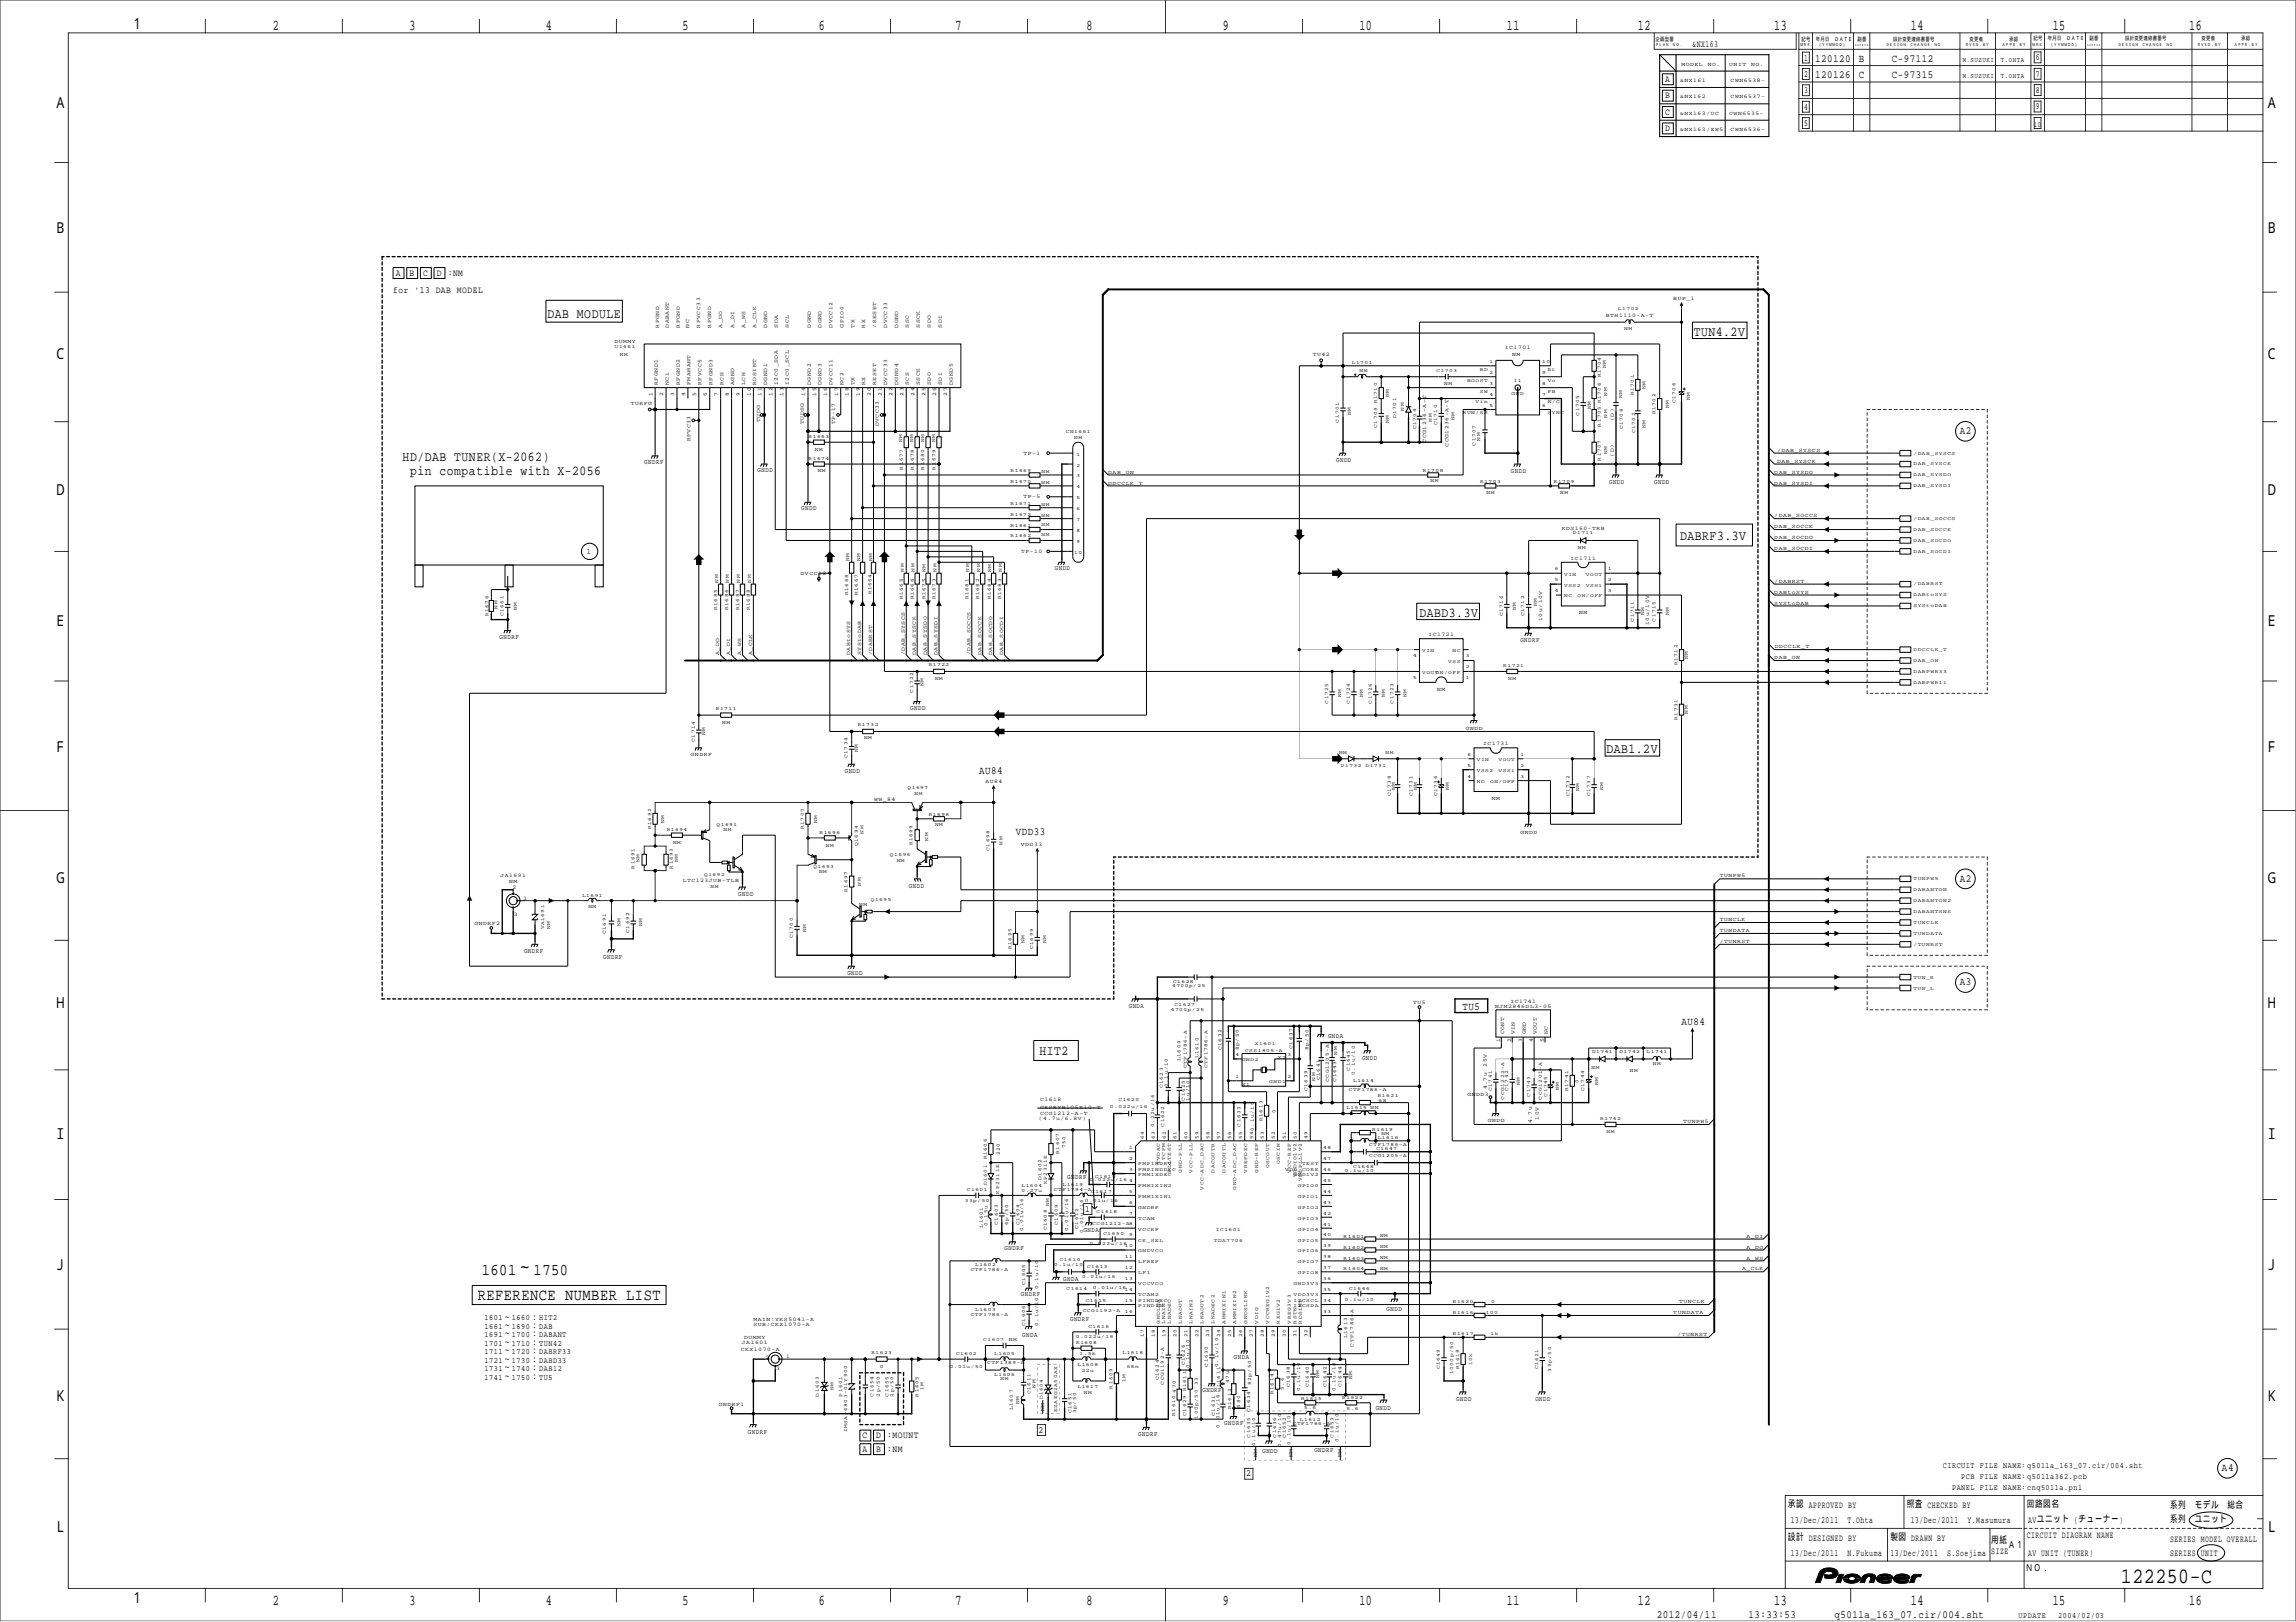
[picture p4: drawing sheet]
<svg xmlns="http://www.w3.org/2000/svg" width="297mm" height="210mm" viewBox="0 0 297 210" stroke-linecap="round" stroke-linejoin="round" font-family="sans-serif">
<defs><g id="words">
<text font-size="2.8" x="274.4" y="204.8">122250-C</text>
<g font-size="2.1">
<text x="62.3" y="164.9">1601～1750</text>
<text x="61.8" y="168.3">REFERENCE NUMBER LIST</text>
</g>
<g font-size="1.9">
<text x="17" y="3.7">１</text>
<text x="35.3" y="3.9">2</text>
<text x="53" y="3.9">3</text>
<text x="70.6" y="3.9">4</text>
<text x="88.3" y="3.9">5</text>
<text x="105.9" y="3.9">6</text>
<text x="123.6" y="3.9">7</text>
<text x="140.6" y="3.9">8</text>
<text x="158.2" y="3.9">9</text>
<text x="175.9" y="3.9">10</text>
<text x="194.9" y="3.9">11</text>
<text x="211.9" y="3.9">12</text>
<text x="229.5" y="3.9">13</text>
<text x="247.2" y="3.9">14</text>
<text x="265.6" y="3.9">15</text>
<text x="283.2" y="3.9">16</text>
<text x="7.1" y="13.9">Ａ</text>
<text x="293.1" y="13.9">Ａ</text>
<text x="7.1" y="30.2">Ｂ</text>
<text x="293.1" y="30.2">Ｂ</text>
<text x="7.1" y="46.4">Ｃ</text>
<text x="293.1" y="46.4">Ｃ</text>
<text x="7.1" y="64.1">Ｄ</text>
<text x="293.1" y="64.1">Ｄ</text>
<text x="7.1" y="81">Ｅ</text>
<text x="293.1" y="81">Ｅ</text>
<text x="7.1" y="97.3">Ｆ</text>
<text x="293.1" y="97.3">Ｆ</text>
<text x="7.1" y="114.2">Ｇ</text>
<text x="293.1" y="114.2">Ｇ</text>
<text x="7.1" y="130.5">Ｈ</text>
<text x="293.1" y="130.5">Ｈ</text>
<text x="7.1" y="147.4">Ｉ</text>
<text x="293.1" y="147.4">Ｉ</text>
<text x="7.1" y="164.4">Ｊ</text>
<text x="293.1" y="164.4">Ｊ</text>
<text x="7.1" y="181.3">Ｋ</text>
<text x="293.1" y="181.3">Ｋ</text>
<text x="7.1" y="198.3">Ｌ</text>
<text x="293.1" y="198.3">Ｌ</text>
<text x="17" y="207.5">１</text>
<text x="35.3" y="207.7">2</text>
<text x="53" y="207.7">3</text>
<text x="70.6" y="207.7">4</text>
<text x="88.3" y="207.7">5</text>
<text x="105.9" y="207.7">6</text>
<text x="123.6" y="207.7">7</text>
<text x="140.6" y="207.7">8</text>
<text x="158.2" y="207.7">9</text>
<text x="175.9" y="207.7">10</text>
<text x="194.9" y="207.7">11</text>
<text x="211.9" y="207.7">12</text>
<text x="229.5" y="207.7">13</text>
<text x="247.2" y="207.7">14</text>
<text x="265.6" y="207.7">15</text>
<text x="283.2" y="207.7">16</text>
</g>
<g font-size="1.8">
<text x="70.8" y="41.1">DAB MODULE</text>
<text x="219.1" y="43.5">TUN4.2V</text>
<text x="52.1" y="59.7">HD/DAB TUNER(X-2062)</text>
<text x="53" y="61.5">pin compatible with X-2056</text>
<text x="217.4" y="69.9">DABRF3.3V</text>
<text x="183.6" y="79.8">DABD3.3V</text>
<text x="207.8" y="97.5">DAB1.2V</text>
<text x="134.5" y="136.5">HIT2</text>
</g>
<g font-size="1.4">
<text x="234.8" y="8">120120</text>
<text x="234.8" y="10.1">120126</text>
<text x="240.5" y="8">B</text>
<text x="240.5" y="10.1">C</text>
<text x="244.7" y="8">C-97112</text>
<text x="244.7" y="10.1">C-97315</text>
<text x="253.6" y="56.2">A2</text>
<text x="126.7" y="100.1">AU84</text>
<text x="131.4" y="108.1">VDD33</text>
<text x="253.6" y="114.1">A2</text>
<text x="189.2" y="130.7">TU5</text>
<text x="253.6" y="127.5">A3</text>
<text x="217.5" y="132.6">AU84</text>
<text x="287.5" y="190.4">A4</text>
<text x="214.4" y="209.4">2012/04/11</text>
<text x="226.2" y="209.4">13:33:53</text>
<text x="237.3" y="209.4">q5011a_163_07.cir/004.sht</text>
</g>
<g font-size="1.2">
<text x="215.4" y="10.6">A</text>
<text x="219" y="6">&amp;NX163</text>
<text x="233.4" y="10">2</text>
<text x="233.4" y="7.8">1</text>
<text x="263.4" y="9.9">7</text>
<text x="263.4" y="7.8">6</text>
<text x="215.4" y="17">D</text>
<text x="215.4" y="12.7">B</text>
<text x="215.4" y="14.8">C</text>
<text x="233.4" y="16.3">5</text>
<text x="233.4" y="14.2">4</text>
<text x="233.4" y="12.1">3</text>
<text x="263.4" y="14.2">9</text>
<text x="263.4" y="12">8</text>
<text x="51.2" y="35.7">A</text>
<text x="53" y="35.7">B</text>
<text x="54.7" y="35.7">C</text>
<text x="56.5" y="35.7">D :NM</text>
<text x="50.9" y="38">for '13 DAB MODEL</text>
<text x="140.4" y="156.8">1</text>
<text x="134.4" y="185.4">2</text>
<text x="111.6" y="187.9">A</text>
<text x="111.6" y="186.1">C</text>
<text x="113.4" y="187.9">B :NM</text>
<text x="113.4" y="186.1">D :MOUNT</text>
<text x="161.2" y="191.1">2</text>
<text x="231.3" y="195">承認 APPROVED BY</text>
<text x="231.7" y="197.1">13/Dec/2011</text>
<text x="239" y="197.1">T.Ohta</text>
<text x="246.7" y="195">照査 CHECKED BY</text>
<text x="247.2" y="197.1">13/Dec/2011</text>
<text x="254.6" y="197.1">Y.Masumura</text>
<text x="262.2" y="195">回路図名</text>
<text x="262.4" y="197.1">AVユニット (チューナー)</text>
<text x="280.8" y="195.2">系列　モデル　総合</text>
<text x="280.8" y="197">系列　ユニット</text>
<text x="231.3" y="199.2">設計 DESIGNED BY</text>
<text x="231.7" y="201.3">13/Dec/2011</text>
<text x="239" y="201.3">N.Fukuma</text>
<text x="244.6" y="199.2">製図 DRAWN BY</text>
<text x="244.6" y="201.3">13/Dec/2011</text>
<text x="251.9" y="201.3">S.Soejima</text>
<text x="257.6" y="199.7">用紙</text>
<text x="257.6" y="201.1">SIZE</text>
<text x="259.7" y="200.3">Ａ１</text>
<text x="262" y="203.3">ＮＯ．</text>
<text x="262.2" y="199">CIRCUIT DIAGRAM NAME</text>
<text x="262.4" y="201.3">AV UNIT (TUNER)</text>
<text x="280.8" y="201.3">SERIES UNIT</text>
<text x="280.8" y="199.5">SERIES MODEL OVERALL</text>
</g>
<g font-size="1.1">
<text x="263.1" y="16.4">10</text>
<text x="75.9" y="71.7">1</text>
<text x="62.7" y="170.9">1601～1660：HIT2</text>
<text x="62.7" y="172">1661～1690：DAB</text>
<text x="62.7" y="173.1">1691～1700：DABANT</text>
<text x="62.7" y="174.2">1701～1710：TUN42</text>
<text x="62.7" y="175.3">1711～1720：DABRF33</text>
<text x="62.7" y="176.3">1721～1730：DABD33</text>
<text x="62.7" y="177.4">1731～1740：DAB12</text>
<text x="62.7" y="178.5">1741～1750：TU5</text>
<text x="251.3" y="190">CIRCUIT FILE NAME:q5011a_163_07.cir/004.sht</text>
<text x="253.7" y="191.4">PCB FILE NAME:q5011a362.pcb</text>
<text x="252.5" y="192.8">PANEL FILE NAME:cnq5011a.pnl</text>
<text x="261.2" y="209.4">UPDATE</text>
<text x="266.3" y="209.4">2004/02/03</text>
</g>
<g font-size=".9">
<text x="253.9" y="8">M.SUZUKI</text>
<text x="253.9" y="10.1">M.SUZUKI</text>
<text x="258.9" y="8">T.OHTA</text>
<text x="258.9" y="10.1">T.OHTA</text>
<text x="172.9" y="59.8">GNDD</text>
<text x="83.3" y="60.1">GNDRF</text>
<text x="98" y="61.1">GNDD</text>
<text x="195.5" y="61.2">GNDD</text>
<text x="208.2" y="62.6">GNDD</text>
<text x="214" y="62.6">GNDD</text>
<text x="103.6" y="66.1">GNDD</text>
<text x="136.5" y="73.8">GNDD</text>
<text x="64.6" y="82.7">GNDRF</text>
<text x="196.7" y="83.1">GNDRF</text>
<text x="117.8" y="91.9">GNDD</text>
<text x="109.3" y="100.1">GNDD</text>
<text x="95.5" y="116">GNDD</text>
<text x="117.6" y="114.9">GNDD</text>
<text x="67.8" y="123.4">GNDRF</text>
<text x="78" y="124.1">GNDRF</text>
<text x="109.6" y="126.2">GNDD</text>
<text x="146" y="130.5">GNDA</text>
<text x="171.8" y="134.4">GNDA</text>
<text x="176.2" y="137.1">GNDD</text>
<text x="138.1" y="152.6">GNDRF</text>
<text x="130" y="161.8">GNDRF</text>
<text x="140.2" y="159.5">GNDA</text>
<text x="132.1" y="167.8">GNDRF</text>
<text x="137.6" y="165.8">GNDA</text>
<text x="132.3" y="173.1">GNDA</text>
<text x="138.4" y="170.9">GNDRF</text>
<text x="179.4" y="169.6">GNDD</text>
<text x="159.6" y="175.9">GNDA</text>
<text x="96.7" y="185.5">GNDRF</text>
<text x="147.3" y="185.8">GNDRF</text>
<text x="155.6" y="180.1">GNDRF</text>
<text x="158.4" y="184.4">GNDRF</text>
<text x="178" y="182.5">GNDD</text>
<text x="188.4" y="181.3">GNDD</text>
<text x="198.6" y="181.3">GNDD</text>
<text x="163.3" y="188">GNDD</text>
<text x="170" y="187.9">GNDRF</text>
</g>
<g font-size=".7">
<text x="214.2" y="5.2">企画型番</text>
<text x="233.1" y="5.2">記号</text>
<text x="234.9" y="5.2">年月日　ＤＡＴＥ</text>
<text x="240.3" y="5.2">副番</text>
<text x="244.9" y="5.2">設計変更連絡書番号</text>
<text x="254.8" y="5.2">変更者</text>
<text x="259.9" y="5.2">承認</text>
<text x="263.1" y="5.2">記号</text>
<text x="264.9" y="5.2">年月日　ＤＡＴＥ</text>
<text x="270.3" y="5.2">副番</text>
<text x="274.9" y="5.2">設計変更連絡書番号</text>
<text x="284.8" y="5.2">変更者</text>
<text x="289.9" y="5.2">承認</text>
<text x="217.4" y="10.6">&amp;NX161</text>
<text x="217.5" y="8.5">MODEL</text>
<text x="220.9" y="8.5">NO.</text>
<text x="223.7" y="8.5">UNIT</text>
<text x="223.9" y="10.6">CWN6538-</text>
<text x="226.5" y="8.5">NO.</text>
<text x="217.4" y="14.8">&amp;NX163/UC</text>
<text x="217.4" y="12.7">&amp;NX162</text>
<text x="217.4" y="17">&amp;NX163/EW5</text>
<text x="223.7" y="14.8">CWN6535-</text>
<text x="223.9" y="17">CWN6536-</text>
<text x="223.9" y="12.7">CWN6537-</text>
<text x="207.8" y="41.1">BTH1110-A-T</text>
<text x="216.5" y="38.9">BUP_1</text>
<text x="79.5" y="44.4">DUMMY</text>
<text x="85.3" y="42.4" transform="rotate(-90 85.3 42.4)">RFGND</text>
<text x="86.5" y="42.4" transform="rotate(-90 86.5 42.4)">DABANT</text>
<text x="87.9" y="42.4" transform="rotate(-90 87.9 42.4)">RFGND</text>
<text x="89.2" y="42.4" transform="rotate(-90 89.2 42.4)">NC</text>
<text x="90.6" y="42.4" transform="rotate(-90 90.6 42.4)">RFVCC33</text>
<text x="92" y="42.4" transform="rotate(-90 92 42.4)">RFGND</text>
<text x="93.4" y="42.4" transform="rotate(-90 93.4 42.4)">A_DO</text>
<text x="95" y="42.4" transform="rotate(-90 95 42.4)">A_DI</text>
<text x="96.4" y="42.4" transform="rotate(-90 96.4 42.4)">A_WS</text>
<text x="97.8" y="42.4" transform="rotate(-90 97.8 42.4)">A_CLK</text>
<text x="99.2" y="42.4" transform="rotate(-90 99.2 42.4)">DGND</text>
<text x="100.6" y="42.4" transform="rotate(-90 100.6 42.4)">SDA</text>
<text x="102.1" y="42.4" transform="rotate(-90 102.1 42.4)">SCL</text>
<text x="104.9" y="42.4" transform="rotate(-90 104.9 42.4)">DGND</text>
<text x="106.3" y="42.4" transform="rotate(-90 106.3 42.4)">DGND</text>
<text x="107.7" y="42.4" transform="rotate(-90 107.7 42.4)">DVCC12</text>
<text x="109.1" y="42.4" transform="rotate(-90 109.1 42.4)">GPIO0</text>
<text x="110.5" y="42.4" transform="rotate(-90 110.5 42.4)">TX</text>
<text x="111.9" y="42.4" transform="rotate(-90 111.9 42.4)">RX</text>
<text x="113.4" y="42.4" transform="rotate(-90 113.4 42.4)">/RESET</text>
<text x="114.8" y="42.4" transform="rotate(-90 114.8 42.4)">DVCC33</text>
<text x="116.2" y="42.4" transform="rotate(-90 116.2 42.4)">DGND</text>
<text x="117.6" y="42.4" transform="rotate(-90 117.6 42.4)">SSC</text>
<text x="119" y="42.4" transform="rotate(-90 119 42.4)">SSCK</text>
<text x="120.4" y="42.4" transform="rotate(-90 120.4 42.4)">SDO</text>
<text x="121.8" y="42.4" transform="rotate(-90 121.8 42.4)">SDI</text>
<text x="169.8" y="46.1">TU42</text>
<text x="194.7" y="45.2">IC1701</text>
<text x="195.6" y="46.1">NM</text>
<text x="81.6" y="52.5">TURFG</text>
<text x="84.4" y="51.2" transform="rotate(-90 84.4 51.2)">1</text>
<text x="85.1" y="49.8" transform="rotate(-90 85.1 49.8)">RFGND1</text>
<text x="85.8" y="51.2" transform="rotate(-90 85.8 51.2)">2</text>
<text x="86.5" y="49.8" transform="rotate(-90 86.5 49.8)">NC1</text>
<text x="87.2" y="51.2" transform="rotate(-90 87.2 51.2)">3</text>
<text x="87.9" y="49.8" transform="rotate(-90 87.9 49.8)">RFGND2</text>
<text x="88.6" y="51.2" transform="rotate(-90 88.6 51.2)">4</text>
<text x="89.3" y="49.8" transform="rotate(-90 89.3 49.8)">FMAMANT</text>
<text x="90.1" y="51.2" transform="rotate(-90 90.1 51.2)">5</text>
<text x="90.8" y="49.8" transform="rotate(-90 90.8 49.8)">RFVCC5</text>
<text x="91.5" y="51.2" transform="rotate(-90 91.5 51.2)">6</text>
<text x="92.2" y="49.8" transform="rotate(-90 92.2 49.8)">RFGND3</text>
<text x="92.9" y="51.2" transform="rotate(-90 92.9 51.2)">7</text>
<text x="93.6" y="49.8" transform="rotate(-90 93.6 49.8)">RCH</text>
<text x="94.3" y="51.2" transform="rotate(-90 94.3 51.2)">8</text>
<text x="95" y="49.8" transform="rotate(-90 95 49.8)">AGND</text>
<text x="95.7" y="51.2" transform="rotate(-90 95.7 51.2)">9</text>
<text x="96.4" y="49.8" transform="rotate(-90 96.4 49.8)">LCH</text>
<text x="97.1" y="51.2" transform="rotate(-90 97.1 51.2)">10</text>
<text x="97.8" y="49.8" transform="rotate(-90 97.8 49.8)">RDSINT</text>
<text x="98.5" y="51.2" transform="rotate(-90 98.5 51.2)">11</text>
<text x="99.2" y="49.8" transform="rotate(-90 99.2 49.8)">DGND1</text>
<text x="99.9" y="51.2" transform="rotate(-90 99.9 51.2)">12</text>
<text x="100.6" y="49.8" transform="rotate(-90 100.6 49.8)">I2C0_SDA</text>
<text x="101.4" y="51.2" transform="rotate(-90 101.4 51.2)">13</text>
<text x="102.1" y="49.8" transform="rotate(-90 102.1 49.8)">I2C0_SCL</text>
<text x="104.2" y="51.2" transform="rotate(-90 104.2 51.2)">14</text>
<text x="104.9" y="49.8" transform="rotate(-90 104.9 49.8)">DGND2</text>
<text x="105.6" y="51.2" transform="rotate(-90 105.6 51.2)">15</text>
<text x="106.3" y="49.8" transform="rotate(-90 106.3 49.8)">DGND3</text>
<text x="107" y="51.2" transform="rotate(-90 107 51.2)">16</text>
<text x="107.7" y="49.8" transform="rotate(-90 107.7 49.8)">DVCC11</text>
<text x="108.4" y="51.2" transform="rotate(-90 108.4 51.2)">17</text>
<text x="109.1" y="49.8" transform="rotate(-90 109.1 49.8)">NC2</text>
<text x="109.8" y="51.2" transform="rotate(-90 109.8 51.2)">18</text>
<text x="110.5" y="49.8" transform="rotate(-90 110.5 49.8)">TX</text>
<text x="111.2" y="51.2" transform="rotate(-90 111.2 51.2)">19</text>
<text x="111.9" y="49.8" transform="rotate(-90 111.9 49.8)">RX</text>
<text x="112.7" y="51.2" transform="rotate(-90 112.7 51.2)">20</text>
<text x="113.4" y="49.8" transform="rotate(-90 113.4 49.8)">RESET</text>
<text x="114.1" y="51.2" transform="rotate(-90 114.1 51.2)">21</text>
<text x="114.8" y="49.8" transform="rotate(-90 114.8 49.8)">DVCC33</text>
<text x="115.5" y="51.2" transform="rotate(-90 115.5 51.2)">22</text>
<text x="116.2" y="49.8" transform="rotate(-90 116.2 49.8)">DGND4</text>
<text x="116.9" y="51.2" transform="rotate(-90 116.9 51.2)">23</text>
<text x="117.6" y="49.8" transform="rotate(-90 117.6 49.8)">SCS</text>
<text x="118.3" y="51.2" transform="rotate(-90 118.3 51.2)">24</text>
<text x="119" y="49.8" transform="rotate(-90 119 49.8)">SSCK</text>
<text x="119.7" y="51.2" transform="rotate(-90 119.7 51.2)">25</text>
<text x="120.4" y="49.8" transform="rotate(-90 120.4 49.8)">SDO</text>
<text x="121.1" y="51.2" transform="rotate(-90 121.1 51.2)">26</text>
<text x="121.8" y="49.8" transform="rotate(-90 121.8 49.8)">SDI</text>
<text x="122.5" y="51.2" transform="rotate(-90 122.5 51.2)">27</text>
<text x="123.2" y="49.8" transform="rotate(-90 123.2 49.8)">DGND5</text>
<text x="89.3" y="57.1" transform="rotate(-90 89.3 57.1)">RFVC33</text>
<text x="98.4" y="54.6" transform="rotate(-90 98.4 54.6)">TUDG</text>
<text x="104" y="54.9" transform="rotate(-90 104 54.9)">TUDSG</text>
<text x="108.1" y="54.9" transform="rotate(-90 108.1 54.9)">TP-17</text>
<text x="113.7" y="55.2" transform="rotate(-90 113.7 55.2)">DVCC33</text>
<text x="132.4" y="58.8">TP-1</text>
<text x="184.5" y="57.3" transform="rotate(-90 184.5 57.3)">CCG1236-A-T</text>
<text x="187.4" y="57.8" transform="rotate(-90 187.4 57.8)">CCG1236-A-T</text>
<text x="208.8" y="59.1" transform="rotate(-90 208.8 59.1)">(D)</text>
<text x="208.8" y="54.5" transform="rotate(-90 208.8 54.5)">(D)</text>
<text x="229.9" y="59.9">DAB_SYSCK</text>
<text x="229.9" y="58.5">/DAB_SYSCS</text>
<text x="132.4" y="64.5">TP-5</text>
<text x="143.4" y="61.3">DAB_ON</text>
<text x="143.4" y="62.7">DDCCLK_T</text>
<text x="229.5" y="61.3">DAB_SYSDO</text>
<text x="229.5" y="62.7">DAB_SYSDI</text>
<text x="132.1" y="71.5">TP-10</text>
<text x="202" y="68.5">KDS160-TRB</text>
<text x="229.5" y="69.8">DAB_SOCDO</text>
<text x="229.5" y="71.2">DAB_SOCDI</text>
<text x="229.5" y="68.4">DAB_SOCCK</text>
<text x="229.5" y="66.9">/DAB_SOCCS</text>
<text x="103.6" y="74.4">DVCC12</text>
<text x="203.2" y="72.4">IC1711</text>
<text x="229.5" y="76.8">DABtoSYS</text>
<text x="229.5" y="75.4">/DABRST</text>
<text x="184.8" y="82.3">IC1721</text>
<text x="199.5" y="80.4" transform="rotate(-90 199.5 80.4)">10u/10V</text>
<text x="204.3" y="79.5">NM</text>
<text x="213.4" y="80.9" transform="rotate(-90 213.4 80.9)">10u/10V</text>
<text x="229.5" y="78.2">SYStoDAB</text>
<text x="229.6" y="83.9">DDCCLK_T</text>
<text x="93.1" y="84.8" transform="rotate(-90 93.1 84.8)">A_DO</text>
<text x="94.5" y="84.8" transform="rotate(-90 94.5 84.8)">A_DI</text>
<text x="95.9" y="84.8" transform="rotate(-90 95.9 84.8)">A_WS</text>
<text x="97.3" y="84.8" transform="rotate(-90 97.3 84.8)">A_CLK</text>
<text x="110" y="84.8" transform="rotate(-90 110 84.8)">DABtoSYS</text>
<text x="111.4" y="84.8" transform="rotate(-90 111.4 84.8)">SYStoDAB</text>
<text x="112.8" y="84.8" transform="rotate(-90 112.8 84.8)">/DABRST</text>
<text x="117.1" y="84.8" transform="rotate(-90 117.1 84.8)">/DAB_SYSCS</text>
<text x="118.5" y="84.8" transform="rotate(-90 118.5 84.8)">DAB_SYSCK</text>
<text x="119.9" y="84.8" transform="rotate(-90 119.9 84.8)">DAB_SYSDO</text>
<text x="121.3" y="84.8" transform="rotate(-90 121.3 84.8)">DAB_SYSDI</text>
<text x="125.5" y="84.8" transform="rotate(-90 125.5 84.8)">/DAB_SOCCS</text>
<text x="127" y="84.8" transform="rotate(-90 127 84.8)">DAB_SOCCK</text>
<text x="128.4" y="84.8" transform="rotate(-90 128.4 84.8)">DAB_SOCDO</text>
<text x="129.8" y="84.8" transform="rotate(-90 129.8 84.8)">DAB_SOCDI</text>
<text x="185.9" y="89.4">NM</text>
<text x="229.5" y="85.3">DAB_ON</text>
<text x="189.6" y="94.5">GNDD</text>
<text x="89.3" y="97.8">GNDRF</text>
<text x="127.5" y="101.4">AU84</text>
<text x="191.9" y="96.4">IC1731</text>
<text x="113.1" y="103.7">WW_84</text>
<text x="193" y="103.5">NM</text>
<text x="196.7" y="107.9">GNDD</text>
<text x="64.7" y="113.6">JA1691</text>
<text x="132.1" y="109.5">VDD33</text>
<text x="222.5" y="113.6">TUNPW5</text>
<text x="61.4" y="119.7">GNDRF2</text>
<text x="65.9" y="114.3">NM</text>
<text x="66.3" y="115">2</text>
<text x="66.5" y="118.5">3</text>
<text x="67.7" y="116.4">1</text>
<text x="88.3" y="114.2">LTC123JUB-TLB</text>
<text x="222.5" y="119.2">TUNCLK</text>
<text x="222.5" y="120.6">TUNDATA</text>
<text x="222.5" y="122">/TUNRST</text>
<text x="182.8" y="130">TU5</text>
<text x="193.4" y="130.5">NJM2846DL3-05</text>
<text x="195.4" y="129.8">IC1741</text>
<text x="194.1" y="134.8" transform="rotate(-90 194.1 134.8)">1</text>
<text x="194.6" y="133.9" transform="rotate(-90 194.6 133.9)">CONT</text>
<text x="195.5" y="134.8" transform="rotate(-90 195.5 134.8)">2</text>
<text x="196" y="133.9" transform="rotate(-90 196 133.9)">VIN</text>
<text x="196.9" y="134.8" transform="rotate(-90 196.9 134.8)">3</text>
<text x="197.4" y="133.9" transform="rotate(-90 197.4 133.9)">GND</text>
<text x="198.3" y="134.8" transform="rotate(-90 198.3 134.8)">4</text>
<text x="198.8" y="133.9" transform="rotate(-90 198.8 133.9)">VOUT</text>
<text x="199.7" y="134.8" transform="rotate(-90 199.7 134.8)">5</text>
<text x="200.2" y="133.9" transform="rotate(-90 200.2 133.9)">NC</text>
<text x="134.6" y="143.6">CKSRYB105K10-T</text>
<text x="134.6" y="142.5">C1618</text>
<text x="189.9" y="141.8">GNDD3</text>
<text x="192.4" y="141" transform="rotate(-90 192.4 141)">4.7u</text>
<text x="192.4" y="138" transform="rotate(-90 192.4 138)">25V</text>
<text x="134.4" y="145">(4.7u/6.8V)</text>
<text x="134.6" y="144.3">CCG1212-A-T</text>
<text x="192.5" y="145.2">GNDD</text>
<text x="198.2" y="145.4" transform="rotate(-90 198.2 145.4)">4.7u</text>
<text x="199.1" y="144.9" transform="rotate(-90 199.1 144.9)">10V</text>
<text x="217.8" y="145.3">TUNPW5</text>
<text x="225.9" y="161.6">A_DO</text>
<text x="225.9" y="160.2">A_DI</text>
<text x="225.4" y="164.4">A_CLK</text>
<text x="225.9" y="163">A_WS</text>
<text x="96" y="173.9">JA1601</text>
<text x="96.3" y="173.2">DUMMY</text>
<text x="97.5" y="170.9">MAIN:YKS5041-A</text>
<text x="97.5" y="171.6">SUB;CKX1070-A</text>
<text x="216.5" y="170.1">TUNDATA</text>
<text x="217" y="172.9">/TUNRST</text>
<text x="217.2" y="168.6">TUNCLK</text>
<text x="95.8" y="174.8">CKX1070-A</text>
<text x="99" y="175.8">2</text>
<text x="100.4" y="177.3">3</text>
<text x="101.7" y="175.8">1</text>
<text x="93" y="181.9">GNDRF1</text>
<text x="135.1" y="182.6" transform="rotate(-90 135.1 182.6)">NM</text>
<text x="162.6" y="188.6" transform="rotate(-90 162.6 188.6)">NM</text>
<text x="167.2" y="188.6" transform="rotate(-90 167.2 188.6)">NM</text>
<text x="173.6" y="188.6" transform="rotate(-90 173.6 188.6)">NM</text>
</g>
<g font-size=".6">
<text x="209.3" y="40.1">L1702</text>
<text x="79.5" y="45">U1661</text>
<text x="80.2" y="46">NM</text>
<text x="174.9" y="47.2">L1701</text>
<text x="191.4" y="48">BD</text>
<text x="192.7" y="47">1</text>
<text x="199.5" y="47">10</text>
<text x="200.2" y="48">Rt</text>
<text x="207.8" y="47.7" transform="rotate(-90 207.8 47.7)">NM</text>
<text x="210.1" y="42.7">NM</text>
<text x="174.7" y="53.7" transform="rotate(-90 174.7 53.7)">NM</text>
<text x="175.9" y="48.2">NM</text>
<text x="178.2" y="52.2" transform="rotate(-90 178.2 52.2)">R1710</text>
<text x="179.7" y="51.4" transform="rotate(-90 179.7 51.4)">NM</text>
<text x="181.6" y="53.1" transform="rotate(-90 181.6 53.1)">NM</text>
<text x="185.8" y="48.2">C1703</text>
<text x="186.8" y="49.8">NM</text>
<text x="189.3" y="53.6">RUN/SS</text>
<text x="189.8" y="49.4">BOOST</text>
<text x="190.9" y="52.2">Vin</text>
<text x="191.4" y="50.8">SW</text>
<text x="192.7" y="48.4">2</text>
<text x="192.7" y="49.8">3</text>
<text x="192.7" y="51.2">4</text>
<text x="192.7" y="52.6">5</text>
<text x="195.6" y="51.2">GND</text>
<text x="195.8" y="49.5">11</text>
<text x="199.5" y="52.6">6</text>
<text x="199.5" y="51.2">7</text>
<text x="199.5" y="49.8">8</text>
<text x="199.5" y="48.4">9</text>
<text x="200.2" y="53.6">SYNC</text>
<text x="200.2" y="52.2">N/C</text>
<text x="200.2" y="50.8">FB</text>
<text x="200.2" y="49.4">Vc</text>
<text x="204.3" y="53.8" transform="rotate(-90 204.3 53.8)">C1705</text>
<text x="205.8" y="53" transform="rotate(-90 205.8 53)">NM</text>
<text x="207.1" y="48.8" transform="rotate(-90 207.1 48.8)">R1704</text>
<text x="207.9" y="51.2" transform="rotate(-90 207.9 51.2)">NM</text>
<text x="209.9" y="51.6" transform="rotate(-90 209.9 51.6)">NM</text>
<text x="211.4" y="51.1" transform="rotate(-90 211.4 51.1)">R1701</text>
<text x="212.9" y="50.3" transform="rotate(-90 212.9 50.3)">NM</text>
<text x="214.2" y="53.6" transform="rotate(-90 214.2 53.6)">R1702</text>
<text x="215.9" y="52.8" transform="rotate(-90 215.9 52.8)">NM</text>
<text x="216.8" y="52.2" transform="rotate(-90 216.8 52.2)">C1706</text>
<text x="218.6" y="51.7" transform="rotate(-90 218.6 51.7)">NM</text>
<text x="104.6" y="59.5">R1674</text>
<text x="104.6" y="56.7">R1663</text>
<text x="105.4" y="58.4">NM</text>
<text x="116.7" y="57.2" transform="rotate(-90 116.7 57.2)">NM</text>
<text x="118.1" y="57.2" transform="rotate(-90 118.1 57.2)">NM</text>
<text x="119.6" y="57.2" transform="rotate(-90 119.6 57.2)">NM</text>
<text x="121" y="57.2" transform="rotate(-90 121 57.2)">NM</text>
<text x="137.9" y="56">CN1661</text>
<text x="139" y="56.8">NM</text>
<text x="139.3" y="59">1</text>
<text x="173.2" y="54.7" transform="rotate(-90 173.2 54.7)">C1701</text>
<text x="178.2" y="55.4" transform="rotate(-90 178.2 55.4)">C1709</text>
<text x="179.7" y="54.7" transform="rotate(-90 179.7 54.7)">NM</text>
<text x="180.6" y="54.1" transform="rotate(-90 180.6 54.1)">D1701</text>
<text x="183.2" y="55.6" transform="rotate(-90 183.2 55.6)">C1704</text>
<text x="185.2" y="54.6" transform="rotate(-90 185.2 54.6)">NM</text>
<text x="185.9" y="55" transform="rotate(-90 185.9 55)">C1710</text>
<text x="188.2" y="54.4" transform="rotate(-90 188.2 54.4)">NM</text>
<text x="190.9" y="57.7" transform="rotate(-90 190.9 57.7)">C1707</text>
<text x="191.5" y="57" transform="rotate(-90 191.5 57)">NM</text>
<text x="207.1" y="59.6" transform="rotate(-90 207.1 59.6)">R1707</text>
<text x="207.1" y="55.2" transform="rotate(-90 207.1 55.2)">R1705 R1706</text>
<text x="207.9" y="58.8" transform="rotate(-90 207.9 58.8)">NM</text>
<text x="207.9" y="54" transform="rotate(-90 207.9 54)">NM</text>
<text x="209.9" y="55.6" transform="rotate(-90 209.9 55.6)">C1708</text>
<text x="211.5" y="56.1" transform="rotate(-90 211.5 56.1)">C1702</text>
<text x="212.9" y="55.4" transform="rotate(-90 212.9 55.4)">NM</text>
<text x="247.6" y="58.8">/DAB_SYSCS</text>
<text x="105.8" y="61">NM</text>
<text x="116.8" y="60.8" transform="rotate(-90 116.8 60.8)">R1677</text>
<text x="118.2" y="60.8" transform="rotate(-90 118.2 60.8)">R1678</text>
<text x="119.5" y="60.8" transform="rotate(-90 119.5 60.8)">R1680</text>
<text x="121" y="60.8" transform="rotate(-90 121 60.8)">R1679</text>
<text x="130.7" y="65.3">R1671</text>
<text x="130.7" y="62.5">R1670</text>
<text x="130.7" y="61.1">R1669</text>
<text x="134.7" y="65.5">NM</text>
<text x="134.7" y="62.6">NM</text>
<text x="134.7" y="61.2">NM</text>
<text x="139.3" y="60.4">2</text>
<text x="139.3" y="61.8">3</text>
<text x="139.3" y="63.2">4</text>
<text x="139.3" y="64.6">5</text>
<text x="184.1" y="61">R1708</text>
<text x="185.1" y="62.3">NM</text>
<text x="191.5" y="62.5">R1703</text>
<text x="192.3" y="63.9">NM</text>
<text x="201" y="62.5">R1709</text>
<text x="201.8" y="63.9">NM</text>
<text x="247.6" y="61.6">DAB_SYSDO</text>
<text x="247.6" y="63.1">DAB_SYSDI</text>
<text x="247.6" y="60.2">DAB_SYSCK</text>
<text x="130.7" y="69.5">R1662</text>
<text x="130.7" y="68.2">R1661</text>
<text x="130.7" y="66.8">R1672</text>
<text x="134.7" y="69.4">NM</text>
<text x="134.7" y="68.1">NM</text>
<text x="134.7" y="66.9">NM</text>
<text x="139" y="71.7">10</text>
<text x="139.3" y="66">6</text>
<text x="139.3" y="67.4">7</text>
<text x="139.3" y="68.8">8</text>
<text x="139.3" y="70.3">9</text>
<text x="203.5" y="69.2">D1711</text>
<text x="204.1" y="71">NM</text>
<text x="247.6" y="67.3">/DAB_SOCCS</text>
<text x="247.6" y="70.1">DAB_SOCDO</text>
<text x="247.6" y="68.7">DAB_SOCCK</text>
<text x="247.6" y="71.5">DAB_SOCDI</text>
<text x="92.9" y="75.4" transform="rotate(-90 92.9 75.4)">NM</text>
<text x="94.3" y="75.4" transform="rotate(-90 94.3 75.4)">NM</text>
<text x="95.7" y="75.4" transform="rotate(-90 95.7 75.4)">NM</text>
<text x="97.1" y="75.4" transform="rotate(-90 97.1 75.4)">NM</text>
<text x="109.7" y="77" transform="rotate(-90 109.7 77)">R1668</text>
<text x="109.8" y="72.6" transform="rotate(-90 109.8 72.6)">NM</text>
<text x="111" y="77" transform="rotate(-90 111 77)">R1667</text>
<text x="111.3" y="72.6" transform="rotate(-90 111.3 72.6)">NM</text>
<text x="112.8" y="76.9" transform="rotate(-90 112.8 76.9)">R1664</text>
<text x="112.8" y="72.6" transform="rotate(-90 112.8 72.6)">NM</text>
<text x="116.8" y="77.5" transform="rotate(-90 116.8 77.5)">R1665</text>
<text x="116.9" y="74" transform="rotate(-90 116.9 74)">NM</text>
<text x="118.2" y="77.5" transform="rotate(-90 118.2 77.5)">R1666</text>
<text x="118.3" y="74" transform="rotate(-90 118.3 74)">NM</text>
<text x="119.7" y="77.6" transform="rotate(-90 119.7 77.6)">R1675</text>
<text x="119.8" y="74" transform="rotate(-90 119.8 74)">NM</text>
<text x="121" y="77.5" transform="rotate(-90 121 77.5)">R1673</text>
<text x="121.1" y="74" transform="rotate(-90 121.1 74)">NM</text>
<text x="125.3" y="77.5" transform="rotate(-90 125.3 77.5)">R1681</text>
<text x="125.4" y="74" transform="rotate(-90 125.4 74)">NM</text>
<text x="126.7" y="77.5" transform="rotate(-90 126.7 77.5)">R1682</text>
<text x="126.8" y="74" transform="rotate(-90 126.8 74)">NM</text>
<text x="128.2" y="77.6" transform="rotate(-90 128.2 77.6)">R1684</text>
<text x="128.2" y="74" transform="rotate(-90 128.2 74)">NM</text>
<text x="129.5" y="77.5" transform="rotate(-90 129.5 77.5)">R1683</text>
<text x="129.6" y="74" transform="rotate(-90 129.6 74)">NM</text>
<text x="201.2" y="76.7">4</text>
<text x="201.2" y="75.2">5</text>
<text x="201.2" y="73.8">6</text>
<text x="202.4" y="77.3">NC</text>
<text x="202.4" y="75.9">VSS2</text>
<text x="202.4" y="74.5">VIN</text>
<text x="204.1" y="77.3">ON/OFF</text>
<text x="205.2" y="74.5">VOUT</text>
<text x="205.2" y="75.9">VSS1</text>
<text x="208" y="73.8">1</text>
<text x="208" y="75.2">2</text>
<text x="208" y="76.7">3</text>
<text x="247.6" y="75.8">/DABRST</text>
<text x="247.6" y="77.2">DABtoSYS</text>
<text x="63.2" y="79.7" transform="rotate(-90 63.2 79.7)">R1676</text>
<text x="64.4" y="78.8" transform="rotate(-90 64.4 78.8)">NM</text>
<text x="65.2" y="79.7" transform="rotate(-90 65.2 79.7)">C1661</text>
<text x="66.9" y="78.9" transform="rotate(-90 66.9 78.9)">NM</text>
<text x="92.8" y="79" transform="rotate(-90 92.8 79)">R1685</text>
<text x="94.2" y="79" transform="rotate(-90 94.2 79)">R1686</text>
<text x="95.6" y="79" transform="rotate(-90 95.6 79)">R1687</text>
<text x="97" y="79" transform="rotate(-90 97 79)">R1688</text>
<text x="194.4" y="79.7" transform="rotate(-90 194.4 79.7)">C1716</text>
<text x="196.1" y="78.9" transform="rotate(-90 196.1 78.9)">NM</text>
<text x="197.2" y="79.7" transform="rotate(-90 197.2 79.7)">C1712</text>
<text x="198.8" y="78.4" transform="rotate(-90 198.8 78.4)">NM</text>
<text x="211.4" y="80.5" transform="rotate(-90 211.4 80.5)">C1711</text>
<text x="212.7" y="79.6" transform="rotate(-90 212.7 79.6)">NM</text>
<text x="214.2" y="80.5" transform="rotate(-90 214.2 80.5)">C1715</text>
<text x="215.9" y="79.6" transform="rotate(-90 215.9 79.6)">NM</text>
<text x="247.6" y="78.6">SYStoDAB</text>
<text x="118.1" y="89.6" transform="rotate(-90 118.1 89.6)">C1722</text>
<text x="119.5" y="88.8" transform="rotate(-90 119.5 88.8)">NM</text>
<text x="120.2" y="86.2">R1722</text>
<text x="121" y="88.1">NM</text>
<text x="182.8" y="85.1">4</text>
<text x="182.8" y="87.9">5</text>
<text x="184" y="84.4">VIN</text>
<text x="184" y="87.2">VOUT</text>
<text x="185.7" y="87.2">ON/OFF</text>
<text x="187.4" y="85.8">VSS</text>
<text x="187.9" y="84.4">NC</text>
<text x="189.6" y="87.9">1</text>
<text x="189.6" y="86.5">2</text>
<text x="189.6" y="85.1">3</text>
<text x="194.5" y="86.3">R1721</text>
<text x="195.1" y="88">NM</text>
<text x="217" y="86.1" transform="rotate(-90 217 86.1)">R1712</text>
<text x="218.4" y="85.3" transform="rotate(-90 218.4 85.3)">NM</text>
<text x="247.6" y="84.2">DDCCLK_T</text>
<text x="247.6" y="88.5">DABPWR11</text>
<text x="247.6" y="87.1">DABPWR33</text>
<text x="247.6" y="85.7">DAB_ON</text>
<text x="89.9" y="96" transform="rotate(-90 89.9 96)">C1714</text>
<text x="91.2" y="95.2" transform="rotate(-90 91.2 95.2)">NM</text>
<text x="92.6" y="91.8">R1711</text>
<text x="93.4" y="93.7">NM</text>
<text x="111" y="94">R1732</text>
<text x="111.8" y="95.7">NM</text>
<text x="171.8" y="91.1" transform="rotate(-90 171.8 91.1)">C1725</text>
<text x="173.5" y="90.2" transform="rotate(-90 173.5 90.2)">NM</text>
<text x="174.6" y="91.1" transform="rotate(-90 174.6 91.1)">C1724</text>
<text x="176.3" y="90.2" transform="rotate(-90 176.3 90.2)">NM</text>
<text x="177.5" y="91.1" transform="rotate(-90 177.5 91.1)">C1726</text>
<text x="179.2" y="90.2" transform="rotate(-90 179.2 90.2)">NM</text>
<text x="180.3" y="91.1" transform="rotate(-90 180.3 91.1)">C1723</text>
<text x="182" y="90.2" transform="rotate(-90 182 90.2)">NM</text>
<text x="217" y="93.2" transform="rotate(-90 217 93.2)">R1731</text>
<text x="218.4" y="92.3" transform="rotate(-90 218.4 92.3)">NM</text>
<text x="109.7" y="98.1" transform="rotate(-90 109.7 98.1)">C1734</text>
<text x="111" y="97.3" transform="rotate(-90 111 97.3)">NM</text>
<text x="173.2" y="97.6">NM</text>
<text x="173.5" y="99.3">D1732</text>
<text x="176.7" y="99.3">D1731</text>
<text x="179.2" y="97.6">NM</text>
<text x="189.9" y="100.7">4</text>
<text x="189.9" y="99.3">5</text>
<text x="189.9" y="97.8">6</text>
<text x="191.1" y="101.3">NC</text>
<text x="191.1" y="99.9">VSS2</text>
<text x="191.1" y="98.5">VIN</text>
<text x="192.8" y="101.3">ON/OFF</text>
<text x="193.9" y="98.5">VOUT</text>
<text x="193.9" y="99.9">VSS1</text>
<text x="196.7" y="97.8">1</text>
<text x="196.7" y="99.3">2</text>
<text x="196.7" y="100.7">3</text>
<text x="84.2" y="107.3" transform="rotate(-90 84.2 107.3)">R1692</text>
<text x="85.9" y="106.5" transform="rotate(-90 85.9 106.5)">NM</text>
<text x="86.2" y="107.6">R1694</text>
<text x="92.7" y="106.8">Q1691</text>
<text x="93.6" y="107.6">NM</text>
<text x="104" y="107.3" transform="rotate(-90 104 107.3)">R1700</text>
<text x="105.7" y="106.5" transform="rotate(-90 105.7 106.5)">NM</text>
<text x="106" y="107.9">R1696</text>
<text x="111.7" y="107.9" transform="rotate(-90 111.7 107.9)">NM</text>
<text x="117.4" y="102.2">Q1697</text>
<text x="118.3" y="102.9">NM</text>
<text x="120.2" y="105.5">R1698</text>
<text x="121" y="106.8">NM</text>
<text x="179.9" y="103.1" transform="rotate(-90 179.9 103.1)">C1738</text>
<text x="180.5" y="102.2" transform="rotate(-90 180.5 102.2)">NM</text>
<text x="182.8" y="103.1" transform="rotate(-90 182.8 103.1)">C1731</text>
<text x="183.3" y="102.2" transform="rotate(-90 183.3 102.2)">NM</text>
<text x="185.9" y="103.1" transform="rotate(-90 185.9 103.1)">C1736</text>
<text x="187.5" y="102.2" transform="rotate(-90 187.5 102.2)">NM</text>
<text x="203.1" y="103.1" transform="rotate(-90 203.1 103.1)">C1732</text>
<text x="204.3" y="102.4" transform="rotate(-90 204.3 102.4)">NM</text>
<text x="205.7" y="103.1" transform="rotate(-90 205.7 103.1)">C1737</text>
<text x="207.4" y="102.2" transform="rotate(-90 207.4 102.2)">NM</text>
<text x="82.1" y="112.4" transform="rotate(-90 82.1 112.4)">R1691</text>
<text x="82.7" y="111.6" transform="rotate(-90 82.7 111.6)">NM</text>
<text x="87.1" y="112.4" transform="rotate(-90 87.1 112.4)">R1693</text>
<text x="87.1" y="109.2">NM</text>
<text x="87.7" y="111.6" transform="rotate(-90 87.7 111.6)">NM</text>
<text x="91.1" y="113.4">Q1692</text>
<text x="105.2" y="112.3">Q1693</text>
<text x="106" y="113">NM</text>
<text x="106.8" y="109.6">NM</text>
<text x="111" y="109.5" transform="rotate(-90 111 109.5)">Q1694</text>
<text x="115.1" y="110.7">Q1696</text>
<text x="116" y="111.5">NM</text>
<text x="118.1" y="109.4" transform="rotate(-90 118.1 109.4)">R1699</text>
<text x="120.1" y="108.8" transform="rotate(-90 120.1 108.8)">NM</text>
<text x="128" y="110.1" transform="rotate(-90 128 110.1)">C1698</text>
<text x="129.7" y="109.3" transform="rotate(-90 129.7 109.3)">NM</text>
<text x="247.6" y="113.9">TUNPW5</text>
<text x="75.3" y="116">L1691</text>
<text x="76.1" y="117.5">NM</text>
<text x="80.3" y="119.9" transform="rotate(-90 80.3 119.9)">NM</text>
<text x="83.1" y="119.9" transform="rotate(-90 83.1 119.9)">NM</text>
<text x="91.9" y="115">NM</text>
<text x="109.7" y="115.4" transform="rotate(-90 109.7 115.4)">R1697</text>
<text x="111.2" y="117.3">NM</text>
<text x="111.3" y="114.6" transform="rotate(-90 111.3 114.6)">NM</text>
<text x="112.7" y="116.6">Q1695</text>
<text x="247.6" y="119.6">TUNCLK</text>
<text x="247.6" y="116.7">DABANTON2</text>
<text x="247.6" y="118.1">DABANTSNS</text>
<text x="247.6" y="115.3">DABANTON</text>
<text x="70.4" y="120.3" transform="rotate(-90 70.4 120.3)">VA1691</text>
<text x="71.2" y="120.2" transform="rotate(-90 71.2 120.2)">NM</text>
<text x="78.4" y="120.9" transform="rotate(-90 78.4 120.9)">C1691</text>
<text x="81.4" y="120.7" transform="rotate(-90 81.4 120.7)">C1692</text>
<text x="102.6" y="121.4" transform="rotate(-90 102.6 121.4)">C1700</text>
<text x="104.3" y="120.6" transform="rotate(-90 104.3 120.6)">NM</text>
<text x="130.8" y="122.8" transform="rotate(-90 130.8 122.8)">R1695</text>
<text x="132.5" y="122" transform="rotate(-90 132.5 122)">NM</text>
<text x="133.7" y="122.8" transform="rotate(-90 133.7 122.8)">C1699</text>
<text x="135.4" y="122" transform="rotate(-90 135.4 122)">NM</text>
<text x="247.6" y="122.4">/TUNRST</text>
<text x="247.6" y="121">TUNDATA</text>
<text x="151.5" y="130.8">4700p/25</text>
<text x="151.6" y="127.8">4700p/25</text>
<text x="151.8" y="127.2">C1628</text>
<text x="151.9" y="130.2">C1627</text>
<text x="247.5" y="126.7">TUN_R</text>
<text x="247.5" y="128.1">TUN_L</text>
<text x="152.7" y="137.3" transform="rotate(-90 152.7 137.3)">L1609</text>
<text x="155" y="137" transform="rotate(-90 155 137)">L1610</text>
<text x="158" y="135.9" transform="rotate(-90 158 135.9)">C1632</text>
<text x="159.9" y="136.7">4</text>
<text x="160.3" y="135.9" transform="rotate(-90 160.3 135.9)">8p/50</text>
<text x="160.7" y="137.4">GND2</text>
<text x="161.1" y="136.1">CSS1805-A</text>
<text x="162.4" y="135.3">X1601</text>
<text x="165.3" y="137">X2</text>
<text x="166.6" y="136.7">3</text>
<text x="167.2" y="135.7" transform="rotate(-90 167.2 135.7)">C1637</text>
<text x="169.3" y="135.9" transform="rotate(-90 169.3 135.9)">8p/50</text>
<text x="173" y="136.5" transform="rotate(-90 173 136.5)">NM</text>
<text x="206" y="136.3">D1741</text>
<text x="209.5" y="136.3">D1742</text>
<text x="213" y="136.3">L1741</text>
<text x="213.9" y="137.9">NM</text>
<text x="143.6" y="143.3">0.022u/16</text>
<text x="144.7" y="142.5">C1620</text>
<text x="150.4" y="140.8" transform="rotate(-90 150.4 140.8)">C1623</text>
<text x="151.1" y="140.7" transform="rotate(-90 151.1 140.7)">0.1u/10</text>
<text x="153.3" y="142.4" transform="rotate(-90 153.3 142.4)">C1625</text>
<text x="153.6" y="138.2" transform="rotate(-90 153.6 138.2)">CTF1786-A</text>
<text x="153.9" y="142.4" transform="rotate(-90 153.9 142.4)">1u/10</text>
<text x="156.2" y="138.2" transform="rotate(-90 156.2 138.2)">CTF1786-A</text>
<text x="159.9" y="139.5">1</text>
<text x="160.7" y="140.5">X1</text>
<text x="164.2" y="140.2">GND1</text>
<text x="165" y="144" transform="rotate(-90 165 144)">0</text>
<text x="166.6" y="139.5">2</text>
<text x="169.2" y="141.2" transform="rotate(-90 169.2 141.2)">C1639</text>
<text x="170.1" y="139.8" transform="rotate(-90 170.1 139.8)">NM</text>
<text x="170.7" y="139.8" transform="rotate(-90 170.7 139.8)">C1641</text>
<text x="171.9" y="140" transform="rotate(-90 171.9 140)">CCG1205-A</text>
<text x="172.9" y="140" transform="rotate(-90 172.9 140)">C1643</text>
<text x="174.2" y="143.6">L1615</text>
<text x="174.5" y="141.2">CTF1786-A</text>
<text x="174.6" y="138.5" transform="rotate(-90 174.6 138.5)">C1645</text>
<text x="175.1" y="140">L1614</text>
<text x="175.3" y="139.1" transform="rotate(-90 175.3 139.1)">0.1u/10</text>
<text x="177.3" y="143.5">NM</text>
<text x="178.2" y="142">R1621</text>
<text x="178.4" y="142.6">68</text>
<text x="193" y="141.2" transform="rotate(-90 193 141.2)">C1741</text>
<text x="194.6" y="142.3" transform="rotate(-90 194.6 142.3)">CCG1222-A</text>
<text x="195.1" y="141.2" transform="rotate(-90 195.1 141.2)">C1742</text>
<text x="196.6" y="140.4" transform="rotate(-90 196.6 140.4)">NM</text>
<text x="197.9" y="141.9" transform="rotate(-90 197.9 141.9)">C1743</text>
<text x="199.5" y="142.3" transform="rotate(-90 199.5 142.3)">CCG1201-A</text>
<text x="200.2" y="141.9" transform="rotate(-90 200.2 141.9)">C1745</text>
<text x="201.6" y="141.1" transform="rotate(-90 201.6 141.1)">NM</text>
<text x="202.9" y="141.2" transform="rotate(-90 202.9 141.2)">R1741</text>
<text x="204.2" y="140.1" transform="rotate(-90 204.2 140.1)">0</text>
<text x="204.9" y="141.2" transform="rotate(-90 204.9 141.2)">C1744</text>
<text x="205.9" y="138.4">NM</text>
<text x="206.8" y="140.4" transform="rotate(-90 206.8 140.4)">NM</text>
<text x="210.8" y="138.7">NM</text>
<text x="129.4" y="149.5" transform="rotate(-90 129.4 149.5)">220</text>
<text x="137" y="149.3" transform="rotate(-90 137 149.3)">R1607</text>
<text x="137.8" y="148.6" transform="rotate(-90 137.8 148.6)">750</text>
<text x="146.1" y="148.7">1</text>
<text x="148" y="147.4" transform="rotate(-90 148 147.4)">64</text>
<text x="149.3" y="145.9" transform="rotate(-90 149.3 145.9)">0.22u/16</text>
<text x="149.4" y="147.4" transform="rotate(-90 149.4 147.4)">63</text>
<text x="150.6" y="145.8" transform="rotate(-90 150.6 145.8)">C1622</text>
<text x="150.8" y="147.4" transform="rotate(-90 150.8 147.4)">62</text>
<text x="152.2" y="147.4" transform="rotate(-90 152.2 147.4)">61</text>
<text x="153.6" y="147.4" transform="rotate(-90 153.6 147.4)">60</text>
<text x="155" y="147.4" transform="rotate(-90 155 147.4)">59</text>
<text x="156.5" y="147.4" transform="rotate(-90 156.5 147.4)">58</text>
<text x="157.9" y="147.4" transform="rotate(-90 157.9 147.4)">57</text>
<text x="159.3" y="147.4" transform="rotate(-90 159.3 147.4)">56</text>
<text x="160.5" y="145.8" transform="rotate(-90 160.5 145.8)">C1633</text>
<text x="160.7" y="147.4" transform="rotate(-90 160.7 147.4)">55</text>
<text x="162.1" y="147.4" transform="rotate(-90 162.1 147.4)">540.1u/10</text>
<text x="163.3" y="145.1" transform="rotate(-90 163.3 145.1)">R1613</text>
<text x="163.5" y="147.4" transform="rotate(-90 163.5 147.4)">53</text>
<text x="164.9" y="147.4" transform="rotate(-90 164.9 147.4)">52</text>
<text x="166.3" y="147.4" transform="rotate(-90 166.3 147.4)">51</text>
<text x="167.8" y="147.4" transform="rotate(-90 167.8 147.4)">50</text>
<text x="169.2" y="147.4" transform="rotate(-90 169.2 147.4)">49</text>
<text x="171.2" y="148.7">48</text>
<text x="177.1" y="149.7">CCG1205-A</text>
<text x="177.1" y="148.3">CTF1786-A</text>
<text x="177.5" y="146.4">R1619</text>
<text x="178.1" y="148.9">C1647</text>
<text x="178.2" y="147.5">L1616</text>
<text x="178.7" y="146.9">NM</text>
<text x="207" y="145">R1742</text>
<text x="207.8" y="146.7">NM</text>
<text x="124.8" y="155.5">33p/50</text>
<text x="125.1" y="154.2">C1601</text>
<text x="127.7" y="153.4" transform="rotate(-90 127.7 153.4)">D1601</text>
<text x="127.7" y="150" transform="rotate(-90 127.7 150)">R1606</text>
<text x="129.3" y="154.5" transform="rotate(-90 129.3 154.5)">KP2311E</text>
<text x="132.2" y="153.6">L1604</text>
<text x="132.2" y="154.3">0.27u</text>
<text x="134.7" y="152.7" transform="rotate(-90 134.7 152.7)">D1602</text>
<text x="135.4" y="153.2" transform="rotate(-90 135.4 153.2)">KP2311E</text>
<text x="136.4" y="154.1">CTF1794-A</text>
<text x="137.5" y="153.5">L1619</text>
<text x="140.3" y="155.5">0.01u/16</text>
<text x="141" y="152.9">0.022u/16</text>
<text x="141.2" y="154.3">C1617</text>
<text x="141.7" y="152.4">C1619</text>
<text x="146.1" y="150.1">2</text>
<text x="146.1" y="151.5">3</text>
<text x="146.1" y="152.9">4</text>
<text x="146.1" y="154.3">5</text>
<text x="146.1" y="155.8">6</text>
<text x="147.3" y="150.8">FMPINDRV</text>
<text x="147.3" y="151.5">FMPINDDEC</text>
<text x="147.3" y="152.2">FMMIXDEC</text>
<text x="147.3" y="153.6">FMMIXIN2</text>
<text x="147.3" y="155">FMMIXIN1</text>
<text x="150.1" y="150.7" transform="rotate(-90 150.1 150.7)">TVDAC</text>
<text x="150.8" y="150.1" transform="rotate(-90 150.8 150.1)">TCFM</text>
<text x="151.5" y="151.7" transform="rotate(-90 151.5 151.7)">PLLTEST</text>
<text x="152.9" y="151.7" transform="rotate(-90 152.9 151.7)">GND-PLL</text>
<text x="154.3" y="151.7" transform="rotate(-90 154.3 151.7)">VCC-PLL</text>
<text x="155.7" y="153.9" transform="rotate(-90 155.7 153.9)">VCC-ADC_DAC</text>
<text x="157.1" y="151.7" transform="rotate(-90 157.1 151.7)">DACOUTR</text>
<text x="158.5" y="151.7" transform="rotate(-90 158.5 151.7)">DACOUTL</text>
<text x="159.9" y="153.9" transform="rotate(-90 159.9 153.9)">GND-ADC_DAC</text>
<text x="161.4" y="151.7" transform="rotate(-90 161.4 151.7)">VREFDEC</text>
<text x="162.8" y="151.7" transform="rotate(-90 162.8 151.7)">GND-REF</text>
<text x="164.2" y="151.2" transform="rotate(-90 164.2 151.2)">OSCOUT</text>
<text x="165.6" y="150.7" transform="rotate(-90 165.6 150.7)">OSCIN</text>
<text x="166.3" y="151.5">VDD_CORE</text>
<text x="167" y="151.7" transform="rotate(-90 167 151.7)">VCC-REF</text>
<text x="167.4" y="152.2">GND1V2</text>
<text x="167.7" y="152.3" transform="rotate(-90 167.7 152.3)">VDDIO1V2</text>
<text x="167.9" y="155">GPIO1</text>
<text x="167.9" y="153.6">GPIO0</text>
<text x="168.4" y="152.8" transform="rotate(-90 168.4 152.8)">VDDPLL1V2</text>
<text x="168.5" y="150.8">TEST</text>
<text x="171.2" y="155.8">43</text>
<text x="171.2" y="154.4">44</text>
<text x="171.2" y="152.9">45</text>
<text x="171.2" y="151.5">46</text>
<text x="171.2" y="150.1">47</text>
<text x="174" y="151.6">0.1u/10</text>
<text x="175.1" y="151.2">C1648</text>
<text x="127.1" y="158.9" transform="rotate(-90 127.1 158.9)">L1601</text>
<text x="127.8" y="158.7" transform="rotate(-90 127.8 158.7)">0.15u</text>
<text x="129.1" y="158.5" transform="rotate(-90 129.1 158.5)">C1603</text>
<text x="130.4" y="158.5" transform="rotate(-90 130.4 158.5)">6p/50</text>
<text x="131.9" y="158.5" transform="rotate(-90 131.9 158.5)">C1604</text>
<text x="132.4" y="159.3" transform="rotate(-90 132.4 159.3)">0.01u/16</text>
<text x="135.4" y="159.2" transform="rotate(-90 135.4 159.2)">C1608</text>
<text x="135.7" y="156.1" transform="rotate(-90 135.7 156.1)">NM</text>
<text x="136.8" y="158.5" transform="rotate(-90 136.8 158.5)">C1609</text>
<text x="138.2" y="159.3" transform="rotate(-90 138.2 159.3)">0.01u/16</text>
<text x="139.5" y="159" transform="rotate(-90 139.5 159)">C1612</text>
<text x="140.1" y="159.5" transform="rotate(-90 140.1 159.5)">0.01u/16</text>
<text x="141" y="161.2">0.022u/16</text>
<text x="141.3" y="158.5">CCG1212-A8</text>
<text x="141.9" y="157">C1618</text>
<text x="142.8" y="159.8">C1650</text>
<text x="145.5" y="161.4">10</text>
<text x="146.1" y="157.2">7</text>
<text x="146.1" y="160">9</text>
<text x="147.3" y="156.4">GNDRF</text>
<text x="147.3" y="157.8">TCAM</text>
<text x="147.3" y="159.3">VCCRF</text>
<text x="147.3" y="160.7">CK_SEL</text>
<text x="157" y="160.7">TDA7706</text>
<text x="157.3" y="159.3">IC1601</text>
<text x="167.9" y="160.7">GPIO5</text>
<text x="167.9" y="159.3">GPIO4</text>
<text x="167.9" y="157.8">GPIO3</text>
<text x="167.9" y="156.4">GPIO2</text>
<text x="171.2" y="161.4">39</text>
<text x="171.2" y="160">40</text>
<text x="171.2" y="158.6">41</text>
<text x="171.2" y="157.2">42</text>
<text x="173.8" y="160.2">R1601</text>
<text x="173.8" y="161.6">R1602</text>
<text x="178.5" y="160.1">NM</text>
<text x="178.5" y="161.5">NM</text>
<text x="125.6" y="164.5">CTF1786-A</text>
<text x="126.2" y="163.9">L1602</text>
<text x="132.6" y="166.3" transform="rotate(-90 132.6 166.3)">C1605</text>
<text x="134.3" y="166.8" transform="rotate(-90 134.3 166.8)">0.1u/10</text>
<text x="136.4" y="163.8">0.1u/10</text>
<text x="137.1" y="163.2">C1610</text>
<text x="138" y="166.9">C1614</text>
<text x="140" y="165.4">0.01u/16</text>
<text x="140.6" y="164.1">C1613</text>
<text x="141.4" y="166.8">0.01u/16</text>
<text x="145.5" y="162.8">11</text>
<text x="145.5" y="164.2">12</text>
<text x="145.5" y="165.6">13</text>
<text x="145.5" y="167.1">14</text>
<text x="147.3" y="162.1">GNDVCO</text>
<text x="147.3" y="163.5">LFREF</text>
<text x="147.3" y="164.9">LF1</text>
<text x="147.3" y="166.3">VCCVCO</text>
<text x="147.3" y="167.7">TCAM2</text>
<text x="167.4" y="167.7">VDD3V3</text>
<text x="167.4" y="166.3">GND3V3</text>
<text x="167.9" y="164.9">GPIO8</text>
<text x="167.9" y="163.5">GPIO7</text>
<text x="167.9" y="162.1">GPIO6</text>
<text x="171.2" y="167.1">35</text>
<text x="171.2" y="165.7">36</text>
<text x="171.2" y="164.3">37</text>
<text x="171.2" y="162.8">38</text>
<text x="173.8" y="163">R1603</text>
<text x="173.8" y="164.4">R1604</text>
<text x="174.5" y="166.9">C1646</text>
<text x="178.5" y="162.9">NM</text>
<text x="178.5" y="164.3">NM</text>
<text x="125.6" y="170.3">CTF1786-A</text>
<text x="126.2" y="169.7">L1603</text>
<text x="127.2" y="173.6">C1607</text>
<text x="130.5" y="173.5">NM</text>
<text x="132.6" y="171.6" transform="rotate(-90 132.6 171.6)">C1606</text>
<text x="134.3" y="171.6" transform="rotate(-90 134.3 171.6)">0.1u/10</text>
<text x="139.2" y="173.2">0.022u/16</text>
<text x="139.2" y="173.9">R1608</text>
<text x="140.1" y="169.8">CCG1192-A</text>
<text x="140.5" y="168.5">C1615</text>
<text x="140.8" y="171.8">C1616</text>
<text x="145.5" y="168.5">15</text>
<text x="145.5" y="169.9">16</text>
<text x="147.3" y="168.4">PINDDEC</text>
<text x="147.3" y="169.1">PINDIN</text>
<text x="148" y="173" transform="rotate(-90 148 173)">17</text>
<text x="149.4" y="173" transform="rotate(-90 149.4 173)">18</text>
<text x="150.1" y="171.3" transform="rotate(-90 150.1 171.3)">GNDLNA</text>
<text x="150.8" y="171.3" transform="rotate(-90 150.8 171.3)">LNAIN</text>
<text x="150.8" y="173" transform="rotate(-90 150.8 173)">19</text>
<text x="151.5" y="171.3" transform="rotate(-90 151.5 171.3)">LNADEC</text>
<text x="152.2" y="173" transform="rotate(-90 152.2 173)">20</text>
<text x="152.9" y="171.3" transform="rotate(-90 152.9 171.3)">LNAOUT</text>
<text x="153.6" y="173" transform="rotate(-90 153.6 173)">21</text>
<text x="154.3" y="171.3" transform="rotate(-90 154.3 171.3)">LNAIN2</text>
<text x="155" y="173" transform="rotate(-90 155 173)">22</text>
<text x="155.7" y="171.3" transform="rotate(-90 155.7 171.3)">LNAOUT2</text>
<text x="156.4" y="173" transform="rotate(-90 156.4 173)">23</text>
<text x="157.1" y="171.3" transform="rotate(-90 157.1 171.3)">LNADEC2</text>
<text x="157.9" y="173" transform="rotate(-90 157.9 173)">24</text>
<text x="158.5" y="171.3" transform="rotate(-90 158.5 171.3)">AMMIXIN1</text>
<text x="159.3" y="173" transform="rotate(-90 159.3 173)">25</text>
<text x="159.9" y="171.3" transform="rotate(-90 159.9 171.3)">AMMIXIN2</text>
<text x="160.7" y="173" transform="rotate(-90 160.7 173)">26</text>
<text x="161.4" y="171.3" transform="rotate(-90 161.4 171.3)">GNDSLINK</text>
<text x="162.1" y="173" transform="rotate(-90 162.1 173)">27</text>
<text x="162.8" y="171.3" transform="rotate(-90 162.8 171.3)">VDIG</text>
<text x="163.5" y="173" transform="rotate(-90 163.5 173)">28</text>
<text x="164.2" y="171.3" transform="rotate(-90 164.2 171.3)">VCCREG1V2</text>
<text x="164.9" y="173" transform="rotate(-90 164.9 173)">29</text>
<text x="165.6" y="171.3" transform="rotate(-90 165.6 171.3)">REG1V2</text>
<text x="166.3" y="173" transform="rotate(-90 166.3 173)">30</text>
<text x="167" y="171.3" transform="rotate(-90 167 171.3)">VREG3V3</text>
<text x="167.4" y="169.1">I2CSDA</text>
<text x="167.4" y="168.4">I2CSCL</text>
<text x="167.7" y="171.3" transform="rotate(-90 167.7 171.3)">RSTN</text>
<text x="167.7" y="173" transform="rotate(-90 167.7 173)">31</text>
<text x="168.4" y="171.3" transform="rotate(-90 168.4 171.3)">RDSINT</text>
<text x="169.2" y="173" transform="rotate(-90 169.2 173)">32</text>
<text x="171.2" y="169.9">33</text>
<text x="171.2" y="168.5">34</text>
<text x="174" y="168.4">0.1u/10</text>
<text x="174.3" y="173.2" transform="rotate(-90 174.3 173.2)">L1613</text>
<text x="188" y="172.8">R1617</text>
<text x="188" y="170.1">R1616</text>
<text x="188" y="168.6">R1620</text>
<text x="192.2" y="170">100</text>
<text x="192.8" y="172.7">1k</text>
<text x="192.9" y="168.6">0</text>
<text x="107.8" y="179.9" transform="rotate(-90 107.8 179.9)">NM</text>
<text x="112.7" y="175.2">R1623</text>
<text x="113.8" y="177.1">0</text>
<text x="119.5" y="179.9" transform="rotate(-90 119.5 179.9)">1M</text>
<text x="122.9" y="177.1">0.01u/50</text>
<text x="123.7" y="175.4">C1602</text>
<text x="127.7" y="176.5">CTF1389-A</text>
<text x="128.6" y="175.4">L1605</text>
<text x="128.6" y="178">L1606</text>
<text x="129.4" y="178.6">NM</text>
<text x="134" y="179.6" transform="rotate(-90 134 179.6)">NM</text>
<text x="139.4" y="176.8">L1608</text>
<text x="139.4" y="179.6">L1617</text>
<text x="139.7" y="175.3">1.5k</text>
<text x="139.9" y="177.6">22u</text>
<text x="143.9" y="179.7" transform="rotate(-90 143.9 179.7)">R1609</text>
<text x="145.2" y="175.2">L1618</text>
<text x="145.6" y="178.9" transform="rotate(-90 145.6 178.9)">1M</text>
<text x="145.8" y="177.1">68n</text>
<text x="149.9" y="178.6" transform="rotate(-90 149.9 178.6)">C1624</text>
<text x="150.5" y="179.2" transform="rotate(-90 150.5 179.2)">CCG1192-A</text>
<text x="153.3" y="176.7" transform="rotate(-90 153.3 176.7)">C1626</text>
<text x="153.9" y="177.1" transform="rotate(-90 153.9 177.1)">0.1u/10</text>
<text x="155" y="179.2" transform="rotate(-90 155 179.2)">33</text>
<text x="156.3" y="176.9" transform="rotate(-90 156.3 176.9)">C1630</text>
<text x="157.6" y="176.9" transform="rotate(-90 157.6 176.9)">0.1u/10</text>
<text x="157.9" y="179.5" transform="rotate(-90 157.9 179.5)">L1611</text>
<text x="159" y="179" transform="rotate(-90 159 179)">47u</text>
<text x="161.8" y="179.3" transform="rotate(-90 161.8 179.3)">82p/50</text>
<text x="166.1" y="179.9" transform="rotate(-90 166.1 179.9)">5.6</text>
<text x="166.9" y="179.5" transform="rotate(-90 166.9 179.5)">C1638</text>
<text x="169.3" y="179.5" transform="rotate(-90 169.3 179.5)">C1640</text>
<text x="170.7" y="178.3" transform="rotate(-90 170.7 178.3)">NM</text>
<text x="171.6" y="179.5" transform="rotate(-90 171.6 179.5)">C1642</text>
<text x="173.6" y="179.5" transform="rotate(-90 173.6 179.5)">C1644</text>
<text x="174.9" y="178.5" transform="rotate(-90 174.9 178.5)">NM</text>
<text x="175.1" y="174.3" transform="rotate(-90 175.1 174.3)">CTF1786-A</text>
<text x="186.3" y="177.2" transform="rotate(-90 186.3 177.2)">C1649</text>
<text x="188" y="177.9" transform="rotate(-90 188 177.9)">1000p/50</text>
<text x="188.8" y="177.2" transform="rotate(-90 188.8 177.2)">R1618</text>
<text x="190.5" y="176.7" transform="rotate(-90 190.5 176.7)">10k</text>
<text x="199" y="177.2" transform="rotate(-90 199 177.2)">C1621</text>
<text x="200.7" y="177.5" transform="rotate(-90 200.7 177.5)">39p/50</text>
<text x="105.9" y="180.8" transform="rotate(-90 105.9 180.8)">D1603</text>
<text x="108.9" y="180.8" transform="rotate(-90 108.9 180.8)">P1601</text>
<text x="109.6" y="185.4" transform="rotate(-90 109.6 185.4)">IMSA-6803-01Y900</text>
<text x="113" y="180.8" transform="rotate(-90 113 180.8)">C1654</text>
<text x="113.8" y="180.8" transform="rotate(-90 113.8 180.8)">2p/50</text>
<text x="115" y="180.8" transform="rotate(-90 115 180.8)">C1655</text>
<text x="115.6" y="180.8" transform="rotate(-90 115.6 180.8)">2p/50</text>
<text x="118.8" y="180.8" transform="rotate(-90 118.8 180.8)">R1605</text>
<text x="131" y="182.5" transform="rotate(-90 131 182.5)">L1607</text>
<text x="131.8" y="181.7" transform="rotate(-90 131.8 181.7)">NM</text>
<text x="133.3" y="180.4" transform="rotate(-90 133.3 180.4)">C1611</text>
<text x="134.9" y="181.1" transform="rotate(-90 134.9 181.1)">D1604</text>
<text x="136.8" y="182.7" transform="rotate(-90 136.8 182.7)">EZAEG2A50AX</text>
<text x="138.6" y="182.9" transform="rotate(-90 138.6 182.9)">C1651</text>
<text x="139.2" y="182.9" transform="rotate(-90 139.2 182.9)">3p/50</text>
<text x="140.2" y="180.4">NM</text>
<text x="152" y="183.2" transform="rotate(-90 152 183.2)">R1610</text>
<text x="152.1" y="180.2" transform="rotate(-90 152.1 180.2)">470</text>
<text x="153.4" y="183.2" transform="rotate(-90 153.4 183.2)">C1629</text>
<text x="153.4" y="180" transform="rotate(-90 153.4 180)">R1611</text>
<text x="155" y="183.6" transform="rotate(-90 155 183.6)">100p/50</text>
<text x="157.2" y="183.2" transform="rotate(-90 157.2 183.2)">C1631</text>
<text x="157.8" y="184.8" transform="rotate(-90 157.8 184.8)">0.01u/16</text>
<text x="159.3" y="182.3" transform="rotate(-90 159.3 182.3)">R1612</text>
<text x="160.4" y="182.1" transform="rotate(-90 160.4 182.1)">680</text>
<text x="161.7" y="182.7" transform="rotate(-90 161.7 182.7)">C1634</text>
<text x="164.7" y="180.4" transform="rotate(-90 164.7 180.4)">R1614</text>
<text x="167.3" y="184.5">CTF1786-A</text>
<text x="168.2" y="183.8">L1612</text>
<text x="168.2" y="180.1" transform="rotate(-90 168.2 180.1)">0.1u/10</text>
<text x="168.4" y="181.2">R1615</text>
<text x="168.7" y="182.3">5.6</text>
<text x="172.8" y="180.1" transform="rotate(-90 172.8 180.1)">0.1u/10</text>
<text x="173.7" y="181">R1622</text>
<text x="174.2" y="182.5">5.6</text>
<text x="161.7" y="186" transform="rotate(-90 161.7 186)">C1635</text>
<text x="162.4" y="187.1" transform="rotate(-90 162.4 187.1)">0.1u/10</text>
<text x="165.1" y="186" transform="rotate(-90 165.1 186)">C1636</text>
<text x="165.7" y="187.2" transform="rotate(-90 165.7 187.2)">0.47u/10</text>
<text x="166.3" y="186" transform="rotate(-90 166.3 186)">C1652</text>
<text x="167" y="186.9" transform="rotate(-90 167 186.9)">0.1u/10</text>
<text x="172.5" y="186" transform="rotate(-90 172.5 186)">C1653</text>
<text x="173.2" y="186.6" transform="rotate(-90 173.2 186.6)">0.1u/10</text>
</g>
<g font-size=".5">
<text x="214.2" y="6">ＰＬＡＮ　ＮＯ．</text>
<text x="232.9" y="6">ＭＲＫ．</text>
<text x="235.3" y="6">（ＹＹＭＭＤＤ）</text>
<text x="244" y="6">ＤＥＳＩＧＮ　ＣＨＡＮＧＥ　ＮＯ．</text>
<text x="254.3" y="6">ＲＶＳＤ．ＢＹ</text>
<text x="259" y="6">ＡＰＰＲ．ＢＹ</text>
<text x="262.9" y="6">ＭＲＫ．</text>
<text x="265.3" y="6">（ＹＹＭＭＤＤ）</text>
<text x="274" y="6">ＤＥＳＩＧＮ　ＣＨＡＮＧＥ　ＮＯ．</text>
<text x="284.3" y="6">ＲＶＳＤ．ＢＹ</text>
<text x="289.1" y="6">ＡＰＰＲ．ＢＹ</text>
</g>
<g font-size=".4">
<text x="240" y="6">ＳＵＦＦＩＸ</text>
<text x="270" y="6">ＳＵＦＦＩＸ</text>
</g>
</g></defs>
<g fill="#000">
<path d="M0 0l297 .1zM8.8 4.2l.1 .1-.1 201.3zM8.8 4.2l284 .1h-284zM26.5 2.4l.1 .1v1.8zM44.3 2.4v.1v1.8zM62 2.4l.1 .1-.1 1.8zM79.7 2.4l.1 .1-.1 1.8zM97.4 2.4l.1 .1v1.8zM115.2 2.5h.1l-.1 1.8zM132.9 2.5h.1l-.1 1.8zM150.7 0h.1v4.3zM168.5 2.4l.1 .1-.1 1.8z"/>
<path d="M186.2 2.4l.1 .1v1.8zM204 2.4v.1v1.8zM214 4.2l.1 .1-.1 2.1zM214 6.3l18.4 .1h-18.4zM214.7 7l.1 .1v10.6h-.1h-.1zM214.7 9.1h14.1l.1 .1-.1 .1h-14.1zM214.7 7h14.1l.1 .1-.1 .1h-14.1zM214.7 17.6h14.1l.1 .1h-.1h-14.1zM216.8 7l.1 .1v10.6h-.1zM221.7 2.4l.1 .1-.1 1.8zM228.8 7l.1 .1v10.6h-.1zM232.3 4.2l.1 .1v2.1z"/>
<path d="M232.7 4.2l.1 .1-.1 12.7zM232.7 16.9l60.1 .1h-60.1zM232.7 6.3l60.1 .1h-60.1zM232.7 14.8h60.1l-60.1 .1zM232.7 12.7h60.1l-60.1 .1zM232.7 10.6h60.1l-60.1 .1zM232.7 8.4l60.1 .1h-60.1zM233.1 15.2h.1v1.5zM233.1 13.1h.1v1.5zM233.1 8.8l.1 .1v1.4zM233.2 6.7v1.5zM233.1 11h.1v1.4z"/>
<path d="M233.2 15.2h.9l-.9 .1zM233.1 16.6h1l-.9 .1zM233.2 13.1h.9l-.9 .1zM233.1 14.5h1l-.9 .1zM233.2 8.8l.9 .1h-.9zM233.1 10.2l1 .1h-.9zM233.2 6.7h.9l-.9 .1zM233.2 8.1l.9 .1h-.9zM233.1 11h1h-.9zM233.1 12.4h1h-.9zM234 15.2h.1v1.5zM234 13.1h.1v1.5z"/>
<path d="M234 8.8l.1 .1v1.4zM234 6.7h.1v1.5zM234 11h.1v1.4zM234.4 4.2l.1 .1v12.7zM239.4 2.4l.1 .1-.1 1.8zM239.7 4.2l.1 .1v12.7zM241.9 4.2l.1 .1-.1 12.7zM253.5 4.2l.1 .1v12.7zM257.1 2.4l.1 .1v1.8zM258.1 4.2l.1 .1v12.7zM262.7 4.2l.1 .1-.1 12.7zM263.1 13l.1 .1v1.4z"/>
<path d="M263.1 15.2h.1v1.5zM263.1 8.8h.1v1.5zM263.1 6.7h.1v1.5zM263.1 10.9l.1 .1v1.4zM263.1 13l1 .1h-.9zM263.1 14.4l1 .1h-.9zM263.1 15.2h1l-.9 .1zM263.1 16.6h1l-.9 .1zM263.1 8.8h1l-.9 .1zM263.1 10.2l1 .1h-.9zM263.1 6.7h1l-.9 .1zM263.1 8.1h1l-.9 .1z"/>
<path d="M263.1 10.9l1 .1h-.9zM263.1 12.3l1 .1h-.9zM264 13l.1 .1-.1 1.4zM264 15.2h.1l-.1 1.5zM264 8.8h.1v1.5zM264 6.7h.1v1.5zM264 10.9l.1 .1v1.4zM264.5 4.2h.1l-.1 12.8zM269.8 4.2h.1l-.1 12.8zM271.9 4.2h.1l-.1 12.8zM274.9 2.4v.1v1.8zM283.5 4.2h.1v12.8z"/>
<path d="M288.1 4.2h.1v12.8zM292.7 4.2l.1 .1v201.3zM7 37.8h1.9l-1.8 .1zM7 21h1.9l-1.8 .1zM49.4 33.2h.1v.4l-.1 .1v-.1zM49.4 33.9h.1v.4l-.1 .1v-.1zM49.4 34.6h.1v.4l-.1 .1v-.1zM49.4 35.3h.1v.4l-.1 .1v-.1zM49.4 36h.1v.4l-.1 .1v-.1zM49.4 36.7h.1v.4l-.1 .1v-.1zM49.4 37.4h.1v.4l-.1 .1v-.1zM49.4 38.1l.1 .1v.3l-.1 .1v-.1z"/>
<path d="M49.4 38.8l.1 .1v.3l-.1 .1v-.1zM49.4 33.2l.3-.1 .1 .1-.4 .1zM50 33.2l.4-.1 .1 .1-.1 .1h-.4zM50.7 33.2l.4-.1 .1 .1-.1 .1h-.4zM51.4 33.2l.4-.1 .1 .1-.1 .1h-.4zM52.1 33.2l.4-.1 .1 .1-.1 .1h-.4zM52.8 33.2l.4-.1 .1 .1-.1 .1h-.3zM53.5 33.2l.4-.1 .1 .1-.1 .1h-.3zM54.2 33.2l.4-.1 .1 .1-.1 .1h-.3zM54.9 33.2l.4-.1 .1 .1-.1 .1h-.3zM55.6 33.2l.4-.1 .1 .1-.1 .1h-.3zM56.3 33.2l.4-.1 .1 .1-.1 .1h-.3z"/>
<path d="M57 33.2l.4-.1 .1 .1-.1 .1h-.3zM57.7 33.2l.4-.1 .1 .1-.1 .1h-.3zM58.4 33.2l.5-.1v.1v.1h-.4zM59.1 33.2l.5-.1v.1v.1h-.4zM59.9 33.2l.4-.1 .1 .1-.1 .1h-.4zM60.6 33.2l.4-.1 .1 .1-.1 .1h-.4zM61.3 33.2l.4-.1 .1 .1-.1 .1h-.4zM62 33.2l.4-.1 .1 .1-.1 .1h-.4zM62.7 33.2l.4-.1 .1 .1-.1 .1h-.4zM63.4 33.2l.4-.1 .1 .1-.1 .1h-.4zM64.1 33.2l.4-.1 .1 .1-.1 .1h-.4zM64.8 33.2l.4-.1 .1 .1-.1 .1h-.3z"/>
<path d="M65.5 33.2l.4-.1 .1 .1-.1 .1h-.3zM66.2 33.2l.4-.1 .1 .1-.1 .1h-.3zM66.9 33.2l.4-.1 .1 .1-.1 .1h-.3zM67.6 33.2l.4-.1 .1 .1-.1 .1h-.3zM68.3 33.2l.4-.1 .1 .1-.1 .1h-.3zM69 33.2l.4-.1 .1 .1-.1 .1h-.3zM69.7 33.2l.5-.1v.1v.1h-.4zM70.4 33.2l.5-.1v.1v.1h-.4zM71.1 33.2l.5-.1 .1 .1-.1 .1h-.4zM71.9 33.2l.4-.1 .1 .1-.1 .1h-.4zM72.6 33.2l.4-.1 .1 .1-.1 .1h-.4zM73.3 33.2l.4-.1 .1 .1-.1 .1h-.4z"/>
<path d="M74 33.2l.4-.1 .1 .1-.1 .1h-.4zM74.7 33.2l.4-.1 .1 .1-.1 .1h-.4zM75.4 33.2l.4-.1 .1 .1-.1 .1h-.4zM76.1 33.2l.4-.1 .1 .1-.1 .1h-.3zM76.8 33.2l.4-.1 .1 .1-.1 .1h-.3zM77.5 33.2l.4-.1 .1 .1-.1 .1h-.3zM78.2 33.2l.4-.1 .1 .1-.1 .1h-.3zM78.9 33.2l.4-.1 .1 .1-.1 .1h-.3zM79.6 33.2l.4-.1 .1 .1-.1 .1h-.3zM80.3 33.2l.4-.1 .1 .1-.1 .1h-.3zM81 33.2l.4-.1 .1 .1-.1 .1h-.3zM81.7 33.2l.5-.1v.1v.1h-.4z"/>
<path d="M82.4 33.2l.5-.1v.1v.1h-.4zM83.1 33.2l.5-.1 .1 .1-.1 .1h-.4zM83.9 33.2l.4-.1 .1 .1-.1 .1h-.4zM84.6 33.2l.4-.1 .1 .1-.1 .1h-.4zM85.3 33.2l.4-.1 .1 .1-.1 .1h-.4zM86 33.2l.4-.1 .1 .1-.1 .1h-.4zM86.7 33.2l.4-.1 .1 .1-.1 .1h-.4zM87.4 33.2l.4-.1 .1 .1-.1 .1h-.4zM88.1 33.2l.4-.1 .1 .1-.1 .1h-.3zM88.8 33.2l.4-.1 .1 .1-.1 .1h-.3zM89.5 33.2l.4-.1 .1 .1-.1 .1h-.3zM90.2 33.2l.4-.1 .1 .1-.1 .1h-.3z"/>
<path d="M90.9 33.2l.4-.1 .1 .1-.1 .1h-.3zM91.6 33.2l.4-.1 .1 .1-.1 .1h-.3zM92.3 33.2l.4-.1 .1 .1-.1 .1h-.3zM93 33.2l.4-.1 .1 .1-.1 .1h-.3zM93.7 33.2l.5-.1v.1v.1h-.4zM94.4 33.2l.5-.1v.1v.1h-.4zM95.2 33.2l.4-.1 .1 .1-.1 .1h-.4zM95.9 33.2l.4-.1 .1 .1-.1 .1h-.4zM96.6 33.2l.4-.1 .1 .1-.1 .1h-.4zM97.3 33.2l.4-.1 .1 .1-.1 .1h-.4zM98 33.2l.4-.1 .1 .1-.1 .1h-.4zM98.7 33.2l.4-.1 .1 .1-.1 .1h-.4z"/>
<path d="M99.4 33.2l.4-.1 .1 .1-.1 .1h-.4zM100.1 33.2l.4-.1 .1 .1-.1 .1h-.3zM100.8 33.2l.4-.1 .1 .1-.1 .1h-.3zM101.5 33.2l.4-.1 .1 .1-.1 .1h-.3zM102.2 33.2l.4-.1 .1 .1-.1 .1h-.3zM102.9 33.2l.4-.1 .1 .1-.1 .1h-.3zM103.6 33.2l.4-.1 .1 .1-.1 .1h-.3zM104.3 33.2l.4-.1 .1 .1-.1 .1h-.3zM105 33.2l.5-.1v.1v.1h-.4zM105.7 33.2l.5-.1v.1v.1h-.4zM106.4 33.2l.5-.1 .1 .1-.1 .1h-.4zM107.2 33.2l.4-.1 .1 .1-.1 .1h-.4z"/>
<path d="M107.9 33.2l.4-.1 .1 .1-.1 .1h-.4zM108.6 33.2l.4-.1 .1 .1-.1 .1h-.4zM109.3 33.2l.4-.1 .1 .1-.1 .1h-.4zM110 33.2l.4-.1 .1 .1-.1 .1h-.4zM110.7 33.2l.4-.1 .1 .1-.1 .1h-.4zM111.4 33.2l.4-.1 .1 .1-.1 .1h-.3zM112.1 33.2l.4-.1 .1 .1-.1 .1h-.3zM112.8 33.2l.4-.1 .1 .1-.1 .1h-.3zM113.5 33.2l.4-.1 .1 .1-.1 .1h-.3zM114.2 33.2l.4-.1 .1 .1-.1 .1h-.3zM114.9 33.2l.4-.1 .1 .1-.1 .1h-.3zM115.6 33.2l.4-.1 .1 .1-.1 .1h-.3z"/>
<path d="M116.3 33.2l.4-.1 .1 .1-.1 .1h-.3zM117 33.2l.5-.1v.1v.1h-.4zM117.7 33.2l.5-.1v.1v.1h-.4zM118.4 33.2l.5-.1 .1 .1-.1 .1h-.4zM119.2 33.2l.4-.1 .1 .1-.1 .1h-.4zM119.9 33.2l.4-.1 .1 .1-.1 .1h-.4zM120.6 33.2l.4-.1 .1 .1-.1 .1h-.4zM121.3 33.2l.4-.1 .1 .1-.1 .1h-.4zM122 33.2l.4-.1 .1 .1-.1 .1h-.4zM122.7 33.2l.4-.1 .1 .1-.1 .1h-.4zM123.4 33.2l.4-.1 .1 .1-.1 .1h-.3zM124.1 33.2l.4-.1 .1 .1-.1 .1h-.3z"/>
<path d="M124.8 33.2l.4-.1 .1 .1-.1 .1h-.3zM125.5 33.2l.4-.1 .1 .1-.1 .1h-.3zM126.2 33.2l.4-.1 .1 .1-.1 .1h-.3zM126.9 33.2l.4-.1 .1 .1-.1 .1h-.3zM127.6 33.2l.4-.1 .1 .1-.1 .1h-.3zM128.3 33.2l.4-.1 .1 .1-.1 .1h-.3zM129 33.2l.5-.1v.1v.1h-.4zM129.7 33.2l.5-.1v.1v.1h-.4zM130.5 33.2l.4-.1 .1 .1-.1 .1h-.4zM131.2 33.2l.4-.1 .1 .1-.1 .1h-.4zM131.9 33.2l.4-.1 .1 .1-.1 .1h-.4zM132.6 33.2l.4-.1 .1 .1-.1 .1h-.4z"/>
<path d="M133.3 33.2l.4-.1 .1 .1-.1 .1h-.4zM134 33.2l.4-.1 .1 .1-.1 .1h-.4zM134.7 33.2l.4-.1 .1 .1-.1 .1h-.4zM135.4 33.2l.4-.1 .1 .1-.1 .1h-.3zM136.1 33.2l.4-.1 .1 .1-.1 .1h-.3zM136.8 33.2l.4-.1 .1 .1-.1 .1h-.3zM137.5 33.2l.4-.1 .1 .1-.1 .1h-.3zM138.2 33.2l.4-.1 .1 .1-.1 .1h-.3zM138.9 33.2l.4-.1 .1 .1-.1 .1h-.3zM139.6 33.2l.4-.1 .1 .1-.1 .1h-.3zM140.3 33.2l.5-.1v.1v.1h-.4zM141 33.2l.5-.1v.1v.1h-.4z"/>
<path d="M141.7 33.2l.5-.1 .1 .1-.1 .1h-.4zM142.5 33.2l.4-.1 .1 .1-.1 .1h-.4zM143.2 33.2l.4-.1 .1 .1-.1 .1h-.4zM143.3 37.4h.2v.1l-.7 .7h-.2v-.1zM143.3 37.4l84.8-.1a.14 .14 0 0 1 .2 .2 .12 .12 0 0 1-.2 .1h-84.7l-.1-.1zM143.9 33.2l.4-.1 .1 .1-.1 .1h-.4zM144.6 33.2l.4-.1 .1 .1-.1 .1h-.4zM145.3 33.2l.4-.1 .1 .1-.1 .1h-.4zM146 33.2l.4-.1 .1 .1-.1 .1h-.4zM146.7 33.2l.4-.1 .1 .1-.1 .1h-.3zM147.4 33.2l.4-.1 .1 .1-.1 .1h-.3zM148.1 33.2l.4-.1 .1 .1-.1 .1h-.3z"/>
<path d="M148.8 33.2l.4-.1 .1 .1-.1 .1h-.3zM149.5 33.2l.4-.1 .1 .1-.1 .1h-.3zM150.2 33.2l.4-.1 .1 .1-.1 .1h-.3zM150.9 33.2l.4-.1 .1 .1-.1 .1h-.3zM151.6 33.2l.4-.1 .1 .1-.1 .1h-.3zM152.3 33.2l.5-.1v.1v.1h-.4zM153 33.2l.5-.1v.1v.1h-.4zM153.7 33.2l.5-.1 .1 .1-.1 .1h-.4zM154.5 33.2l.4-.1 .1 .1-.1 .1h-.4zM155.2 33.2l.4-.1 .1 .1-.1 .1h-.4zM155.9 33.2l.4-.1 .1 .1-.1 .1h-.4zM156.6 33.2l.4-.1 .1 .1-.1 .1h-.4z"/>
<path d="M157.3 33.2l.4-.1 .1 .1-.1 .1h-.4zM158 33.2l.4-.1 .1 .1-.1 .1h-.4zM158.7 33.2l.4-.1 .1 .1-.1 .1h-.3zM159.4 33.2l.4-.1 .1 .1-.1 .1h-.3zM160.1 33.2l.4-.1 .1 .1-.1 .1h-.3zM160.8 33.2l.4-.1 .1 .1-.1 .1h-.3zM161.5 33.2l.4-.1 .1 .1-.1 .1h-.3zM162.2 33.2l.4-.1 .1 .1-.1 .1h-.3zM162.9 33.2l.4-.1 .1 .1-.1 .1h-.3zM163.6 33.2l.4-.1 .1 .1-.1 .1h-.3zM164.3 33.2l.5-.1v.1v.1h-.4zM165 33.2l.5-.1v.1v.1h-.4z"/>
<path d="M165.8 33.2l.4-.1 .1 .1-.1 .1h-.4zM166.5 33.2l.4-.1 .1 .1-.1 .1h-.4zM167.2 33.2l.4-.1 .1 .1-.1 .1h-.4zM167.9 33.2l.4-.1 .1 .1-.1 .1h-.4zM168.6 33.2l.4-.1 .1 .1-.1 .1h-.4zM169.3 33.2l.4-.1 .1 .1-.1 .1h-.4zM170 33.2l.4-.1 .1 .1-.1 .1h-.4zM170.7 33.2l.4-.1 .1 .1-.1 .1h-.3zM171.4 33.2l.4-.1 .1 .1-.1 .1h-.3zM172.1 33.2l.4-.1 .1 .1-.1 .1h-.3zM172.8 33.2l.4-.1 .1 .1-.1 .1h-.3zM173.5 33.2l.4-.1 .1 .1-.1 .1h-.3z"/>
<path d="M174.2 33.2l.4-.1 .1 .1-.1 .1h-.3zM174.9 33.2l.4-.1 .1 .1-.1 .1h-.3zM175.6 33.2l.5-.1v.1v.1h-.4zM176.3 33.2l.5-.1v.1v.1h-.4zM177 33.2l.5-.1 .1 .1-.1 .1h-.4zM177.8 33.2l.4-.1 .1 .1-.1 .1h-.4zM178.5 33.2l.4-.1 .1 .1-.1 .1h-.4zM179.2 33.2l.4-.1 .1 .1-.1 .1h-.4zM179.9 33.2l.4-.1 .1 .1-.1 .1h-.4zM180.6 33.2l.4-.1 .1 .1-.1 .1h-.4zM181.3 33.2l.4-.1 .1 .1-.1 .1h-.4zM182 33.2l.4-.1 .1 .1-.1 .1h-.3z"/>
<path d="M182.7 33.2l.4-.1 .1 .1-.1 .1h-.3zM183.4 33.2l.4-.1 .1 .1-.1 .1h-.3zM184.1 33.2l.4-.1 .1 .1-.1 .1h-.3zM184.8 33.2l.4-.1 .1 .1-.1 .1h-.3zM185.5 33.2l.4-.1 .1 .1-.1 .1h-.3zM186.2 33.2l.4-.1 .1 .1-.1 .1h-.3zM186.9 33.2l.4-.1 .1 .1-.1 .1h-.3zM187.6 33.2l.5-.1v.1v.1h-.4zM188.3 33.2l.5-.1v.1v.1h-.4zM189 33.2l.5-.1 .1 .1-.1 .1h-.4zM189.8 33.2l.4-.1 .1 .1-.1 .1h-.4zM190.5 33.2l.4-.1 .1 .1-.1 .1h-.4z"/>
<path d="M191.2 33.2l.4-.1 .1 .1-.1 .1h-.4zM191.9 33.2l.4-.1 .1 .1-.1 .1h-.4zM192.6 33.2l.4-.1 .1 .1-.1 .1h-.4zM193.3 33.2l.4-.1 .1 .1-.1 .1h-.4zM194 33.2l.4-.1 .1 .1-.1 .1h-.3zM194.7 33.2l.4-.1 .1 .1-.1 .1h-.3zM195.4 33.2l.4-.1 .1 .1-.1 .1h-.3zM196.1 33.2l.4-.1 .1 .1-.1 .1h-.3zM196.8 33.2l.4-.1 .1 .1-.1 .1h-.3zM197.5 33.2l.4-.1 .1 .1-.1 .1h-.3zM198.2 33.2l.4-.1 .1 .1-.1 .1h-.3zM198.9 33.2l.4-.1 .1 .1-.1 .1h-.3z"/>
<path d="M199.6 33.2l.5-.1v.1v.1h-.4zM200.3 33.2l.5-.1v.1v.1h-.4zM201.1 33.2l.4-.1 .1 .1-.1 .1h-.4zM201.8 33.2l.4-.1 .1 .1-.1 .1h-.4zM202.5 33.2l.4-.1 .1 .1-.1 .1h-.4zM203.2 33.2l.4-.1 .1 .1-.1 .1h-.4zM203.9 33.2l.4-.1 .1 .1-.1 .1h-.4zM204.6 33.2l.4-.1 .1 .1-.1 .1h-.4zM205.3 33.2l.4-.1 .1 .1-.1 .1h-.4zM206 33.2l.4-.1 .1 .1-.1 .1h-.3zM206.7 33.2l.4-.1 .1 .1-.1 .1h-.3zM207.4 33.2l.4-.1 .1 .1-.1 .1h-.3z"/>
<path d="M208.1 33.2l.4-.1 .1 .1-.1 .1h-.3zM208.8 33.2l.4-.1 .1 .1-.1 .1h-.3zM209.5 33.2l.4-.1 .1 .1-.1 .1h-.3zM210.2 33.2l.4-.1 .1 .1-.1 .1h-.3zM210.9 33.2l.5-.1v.1v.1h-.4zM211.6 33.2l.5-.1v.1v.1h-.4zM212.3 33.2l.5-.1 .1 .1-.1 .1h-.4zM213.1 33.2l.4-.1 .1 .1-.1 .1h-.4zM213.8 33.2l.4-.1 .1 .1-.1 .1h-.4zM214.5 33.2l.4-.1 .1 .1-.1 .1h-.4zM215.2 33.2l.4-.1 .1 .1-.1 .1h-.4zM215.9 33.2l.4-.1 .1 .1-.1 .1h-.4z"/>
<path d="M216.6 33.2l.4-.1 .1 .1-.1 .1h-.4zM217.3 33.2l.4-.1 .1 .1-.1 .1h-.3zM218 33.2l.4-.1 .1 .1-.1 .1h-.3zM218.7 33.2l.4-.1 .1 .1-.1 .1h-.3zM219.4 33.2l.4-.1 .1 .1-.1 .1h-.3zM220.1 33.2l.4-.1 .1 .1-.1 .1h-.3zM220.8 33.2l.4-.1 .1 .1-.1 .1h-.3zM221.5 33.2l.4-.1 .1 .1-.1 .1h-.3zM222.2 33.2l.4-.1 .1 .1-.1 .1h-.3zM222.9 33.2l.5-.1v.1v.1h-.4zM223.6 33.2l.5-.1v.1v.1h-.4zM224.3 33.2l.5-.1 .1 .1-.1 .1h-.4z"/>
<path d="M225.1 33.2l.4-.1 .1 .1-.1 .1h-.4zM225.8 33.2l.4-.1 .1 .1-.1 .1h-.4zM226.5 33.2l.4-.1 .1 .1-.1 .1h-.4zM227.2 33.2l.3-.1v.1l-.3 .1zM227.4 39.3l.1 .1v.3l-.1 .1-.1-.1zM227.4 38.6l.1 .1v.3l-.1 .1-.1-.1zM227.4 37.9l.1 .1v.3l-.1 .1-.1-.1zM227.4 37.2l.1 .1v.3l-.1 .1-.1-.1zM227.4 36.5h.1v.4l-.1 .1-.1-.1zM227.4 35.8h.1v.4l-.1 .1-.1-.1zM227.4 35.1h.1v.4l-.1 .1-.1-.1zM227.4 34.6h.1l-.1 .3-.1-.1z"/>
<path d="M227.4 34.4h.1l-.1 .3-.1-.1zM227.4 33.7h.1v.4l-.1 .1-.1-.1zM227.4 33.2h.1v.3l-.2-.1zM228 37.4h.2l.7 .7v.1h-.1l-.8-.7zM292.7 21h1.9l-1.8 .1zM292.7 37.8h1.9l-1.8 .1zM7 54.5l1.9 .1h-1.8zM49.4 39.5l.1 .1v.3l-.1 .1v-.1zM49.4 40.2l.1 .1v.4h-.1v-.1zM49.4 40.9l.1 .1v.3l-.1 .1v-.1zM49.4 41.6l.1 .1v.3l-.1 .1v-.1zM49.4 42.3l.1 .1v.4h-.1v-.1z"/>
<path d="M49.4 43l.1 .1v.4h-.1zM49.4 43.7l.1 .1v.4h-.1zM49.4 44.4l.1 .1v.4l-.1 .1v-.1zM49.4 45.2h.1v.4l-.1 .1v-.1zM49.4 45.9h.1v.4l-.1 .1v-.1zM49.4 46.6h.1v.4l-.1 .1v-.1zM49.4 47.3h.1v.4l-.1 .1v-.1zM49.4 48h.1v.4l-.1 .1v-.1zM49.4 48.7h.1v.4l-.1 .1v-.1zM49.4 49.4l.1 .1v.3l-.1 .1v-.1zM49.4 50.1l.1 .1v.3l-.1 .1v-.1zM49.4 50.8l.1 .1v.3l-.1 .1v-.1z"/>
<path d="M49.4 51.5l.1 .1v.3l-.1 .1v-.1zM49.4 52.2l.1 .1v.3l-.1 .1v-.1zM49.4 52.9l.1 .1v.4h-.1v-.1zM49.4 53.6l.1 .1v.3l-.1 .1v-.1zM49.4 54.3l.1 .1v.3l-.1 .1v-.1zM49.4 55l.1 .1v.4h-.1zM49.4 55.7l.1 .1v.4h-.1zM49.4 56.4l.1 .1v.4l-.1 .1v-.1zM49.4 57.2h.1v.4l-.1 .1v-.1zM49.4 57.9h.1v.4l-.1 .1v-.1zM49.4 58.6h.1v.4l-.1 .1v-.1zM49.4 59.3h.1v.4l-.1 .1v-.1z"/>
<path d="M84.3 53l.5-.1v.1l-.4 .1zM84.7 51.5l.1 .1v1.4v.1l-.1-.1zM84.7 52.9l.1 .1v5.6v.1l-.1-.1zM84.7 53l2.9-.1 .1 .1-.1 .1h-2.8zM87.5 51.5l.2 .1v1.4l-.1 .1-.1-.1zM87.5 52.9h4.3l.1 .1-.1 .1h-4.2zM91.8 51.5l.1 .1v1.4l-.1 .1-.1-.1zM98.8 53.6l.2 .1v6l-.1 .1-.1-.1zM98.8 51.5l.2 .1v2.1l-.1 .1-.1-.1zM104.5 51.5l.1 .1v2.1l-.1 .1v-.1zM104.5 53.6l.1 .1v2.1l-.1 .1v-.1zM104.5 55.8h.1v1.4l-.1 .1v-.1z"/>
<path d="M104.5 57.2h.1v2.9h-.1zM104.5 55.8l1.4-.1 .1 .1-.1 .1h-1.4zM104.5 57.2h.4h.1l-.5 .1zM105.9 51.5l.1 .1v4.2l-.1 .1v-.1zM105.9 55.8l9.9-.1 .1 .1-.1 .1h-9.9zM115.8 51.5l.1 .1v4.2l-.1 .1v-.1zM115.8 55.8l7.1-.1 .1 .1-.1 .1h-7.1zM122.9 51.5l.1 .1v4.2l-.1 .1-.1-.1zM173.7 54h.1v3.2v.1l-.1-.1zM173.7 57.2l5-.1 .1 .1-.1 .1h-4.9zM173.7 57.2h.1v1.1v.1l-.1-.1zM178.6 54.7l.2 .1v2.4l-.1 .1-.1-.1z"/>
<path d="M178.6 57.2l3.6-.1 .1 .1-.1 .1h-3.5zM182.2 54h.1v3.2l-.1 .1-.1-.1zM182.2 57.2l1.4-.1 .1 .1-.1 .1h-1.4zM183.6 57.2l2.9-.1 .1 .1-.1 .1h-2.9zM183.6 55l.1 .1v2.1l-.1 .1v-.1zM186.4 54.7l.2 .1v2.4l-.1 .1-.1-.1zM192.1 58.6h4.3v.1h-4.3zM192.1 56.8l.1 .1v1.7l-.1 .1-.1-.1zM196.3 50.1l.1 .1v8.4v.1l-.1-.1zM196.3 58.6h.1v1.1v.1l-.1-.1zM199.8 51.5h2.2l.1 .1-.1 .1h-2.1zM227.4 59.1h.1v.4l-.1 .1-.1-.1z"/>
<path d="M227.4 58.4h.1v.4l-.1 .1-.1-.1zM227.4 57.7h.1v.4l-.1 .1-.1-.1zM227.4 57h.1v.4l-.1 .1-.1-.1zM227.4 56.3h.1v.4l-.1 .1-.1-.1zM227.4 55.5l.1 .1v.4l-.1 .1-.1-.1zM227.4 54.8l.1 .1v.4h-.1h-.1zM227.4 54.1l.1 .1v.4h-.1h-.1zM227.4 53.4l.1 .1v.3l-.1 .1-.1-.1zM227.4 52.7l.1 .1v.3l-.1 .1-.1-.1zM227.4 52l.1 .1v.3l-.1 .1-.1-.1zM227.4 51.3l.1 .1v.3l-.1 .1-.1-.1zM227.4 50.6l.1 .1v.3l-.1 .1-.1-.1z"/>
<path d="M227.4 49.9l.1 .1v.3l-.1 .1-.1-.1zM227.4 49.2l.1 .1v.3l-.1 .1-.1-.1zM227.4 48.5l.1 .1v.3l-.1 .1-.1-.1zM227.4 47.8h.1v.4l-.1 .1-.1-.1zM227.4 47.1h.1v.4l-.1 .1-.1-.1zM227.4 46.4h.1v.4l-.1 .1-.1-.1zM227.4 45.7h.1v.4l-.1 .1-.1-.1zM227.4 45h.1v.4l-.1 .1-.1-.1zM227.4 44.3h.1v.4l-.1 .1-.1-.1zM227.4 43.5l.1 .1v.4l-.1 .1-.1-.1zM227.4 42.8l.1 .1v.4h-.1h-.1zM227.4 42.1l.1 .1v.4h-.1h-.1z"/>
<path d="M227.4 41.4l.1 .1v.3l-.1 .1-.1-.1zM227.4 40.7l.1 .1v.3l-.1 .1-.1-.1zM227.4 40l.1 .1v.3l-.1 .1-.1-.1zM228.8 38.1l.1-.1 .1 .2v20.4l-.2 .2-.1-.2zM235.9 58.6l.7-.3v.7zM241.5 59.7h.1v.4zM241.5 59h.1v.4zM241.5 58.3h.1v.4zM241.5 57.6h.1v.4zM241.5 56.9h.1v.4zM241.5 56.2h.1v.4zM241.5 55.5h.1v.4z"/>
<path d="M241.5 54.8h.1v.4zM241.5 54.1h.1v.4zM241.5 53.3l.1 .1v.4zM241.5 53h.5h-.4zM242.2 53h.5h-.4zM242.9 52.9l.5 .1h-.4zM243.6 52.9l.5 .1h-.4zM244.3 53h.5h-.4zM245 53h.5h-.4zM245.8 52.9l.4 .1h-.4zM246.5 52.9l.4 .1h-.4zM247.2 52.9l.4 .1h-.4z"/>
<path d="M247.9 53h.4h-.4zM248.6 52.9l.4 .1h-.4zM249.3 52.9l.4 .1h-.4zM250 52.9l.4 .1h-.4zM250.7 53h.4h-.4zM251.4 52.9l.4 .1h-.4zM252.1 52.9l.5 .1h-.5zM252.8 52.9l.5 .1h-.4zM253.5 53h.5h-.4zM254.2 52.9l.5 .1h-.4zM254.9 52.9l.5 .1h-.4zM255.6 52.9l.5 .1h-.4z"/>
<path d="M256.3 53h.5h-.4zM257.1 52.9v.1v.4zM257 53.7h.1v.4zM257.1 54.3v.1v.4zM257.1 55.1v.4zM257.1 55.8v.4zM257 56.5h.1v.4zM257.1 57.2v.4zM257.1 57.9v.4zM257.1 58.6v.4zM257 59.3h.1v.4zM292.7 54.5l1.9 .1h-1.8z"/>
<path d="M7 71.3l1.9 .1h-1.8zM49.4 60h.1v.4l-.1 .1v-.1zM49.4 60.7h.1v.4l-.1 .1v-.1zM49.4 61.4l.1 .1v.3l-.1 .1v-.1zM49.4 62.1l.1 .1v.3l-.1 .1v-.1zM49.4 62.8l.1 .1v.3l-.1 .1v-.1zM49.4 63.5l.1 .1v.3l-.1 .1v-.1zM49.4 64.2l.1 .1v.3l-.1 .1v-.1zM49.4 64.9l.1 .1v.3l-.1 .1v-.1zM49.4 65.6l.1 .1v.3l-.1 .1v-.1zM49.4 66.3l.1 .1v.3l-.1 .1v-.1zM49.4 67l.1 .1v.4h-.1z"/>
<path d="M49.4 67.7l.1 .1v.4h-.1zM49.4 68.5h.1v.4l-.1 .1v-.1zM49.4 69.2h.1v.4l-.1 .1v-.1zM49.4 69.9h.1v.4l-.1 .1v-.1zM49.4 70.6h.1v.4l-.1 .1v-.1zM49.4 71.3h.1v.4l-.1 .1v-.1zM49.4 72h.1v.4l-.1 .1v-.1zM49.4 72.7h.1v.4l-.1 .1v-.1zM49.4 73.4l.1 .1v.3l-.1 .1v-.1zM49.4 74.1l.1 .1v.3l-.1 .1v-.1zM49.4 74.8l.1 .1v.3l-.1 .1v-.1zM49.4 75.5l.1 .1v.3l-.1 .1v-.1z"/>
<path d="M49.4 76.2l.1 .1v.3l-.1 .1v-.1zM49.4 76.9l.1 .1v.3l-.1 .1v-.1zM49.4 77.6l.1 .1v.3l-.1 .1v-.1zM49.4 78.3l.1 .1v.4h-.1zM49.4 79l.1 .1v.4h-.1zM90.4 71.7l.7 .7h-.3v.7h-.7v-.7h-.4zM104.5 60l.1 .1v4.5l-.1 .1v-.1zM104.5 60h.4l.1 .1h-.5zM107.4 71.4l.7 .7h-.4v.7h-.7v-.7h-.3zM109.8 77.7h.7l-.3 .7zM111.6 77.7l.3 .7h-.7zM113 77.7l.4 .7h-.7z"/>
<path d="M114.4 71.4l.7 .7h-.3v.7h-.7v-.7h-.4zM117.2 77.7l.4 .7h-.7zM118.7 77.7l.3 .7h-.7zM119.7 77.7h.7l-.3 .7zM121.5 77.7l.3 .7h-.7zM137.3 60h.8l.1 .1h-.1h-.7zM137.3 60l.2 .1v12.3l-.1 .1-.1-.1zM142.6 61.4h.1l.1 .1v1.4l-.1 .1-.2-.1zM142.6 38.1l.1-.1 .1 .2v23.3l-.1 .1-.2-.1zM168.1 74.2v9.9zM167.7 68.5h.8v.7h.3l-.7 .7-.7-.7h.3zM172.3 73.8h.7v-.3l.8 .7-.8 .7v-.4h-.7z"/>
<path d="M200.5 75.5h.8l.1 .1-.1 .1h-.7zM201.9 60h4.3l.1 .1h-.1h-4.2zM201.9 51.5l.2 .1v8.5h-.1h-.1zM203.4 62.8h2.8l.1 .1-.1 .1h-2.8zM206.2 58.9l.1 .1v1.1h-.1zM206.2 60l.1 .1v2.8l-.1 .1v-.1zM206.2 60h2.9l.1 .1h-.1h-2.9zM208.3 75.5h2.2l.1 .1-.1 .1h-2.1zM209 60h2.9l.1 .1h-.1h-2.8zM209 60l.2 .1v1l-.1 .1-.1-.1zM209 53.3h.2v6.8h-.1h-.1zM211.8 60h2.9l.1 .1h-.1h-2.8z"/>
<path d="M211.8 54.3l.2 .1v5.7h-.1h-.1zM214.7 53.3h.1v6.8h-.1h-.1zM214.7 60h2.8l.1 .1h-.1h-2.8zM214.7 60l.1 .1v1l-.1 .1-.1-.1zM217.5 51.9h.1v8.2h-.1zM227.4 78.8l.1 .1v.4l-.1 .1-.1-.1zM227.4 78.1l.1 .1v.4h-.1h-.1zM227.4 77.4l.1 .1v.4h-.1h-.1zM227.4 76.7l.1 .1v.4h-.1l-.1-.1zM227.4 76l.1 .1v.3l-.1 .1-.1-.1zM227.4 75.3l.1 .1v.3l-.1 .1-.1-.1zM227.4 74.6l.1 .1v.4h-.1l-.1-.1z"/>
<path d="M227.4 73.9l.1 .1v.3l-.1 .1-.1-.1zM227.4 73.2l.1 .1v.3l-.1 .1-.1-.1zM227.4 72.5l.1 .1v.3l-.1 .1-.1-.1zM227.4 71.8h.1v.4l-.1 .1-.1-.1zM227.4 71.1h.1v.4l-.1 .1-.1-.1zM227.4 70.4h.1v.4l-.1 .1-.1-.1zM227.4 69.7h.1v.4l-.1 .1-.1-.1zM227.4 69h.1v.4l-.1 .1-.1-.1zM227.4 68.3h.1v.4l-.1 .1-.1-.1zM227.4 67.6h.1v.4l-.1 .1-.1-.1zM227.4 66.8l.1 .1v.4h-.1h-.1zM227.4 66.1l.1 .1v.4h-.1h-.1z"/>
<path d="M227.4 65.4l.1 .1v.3l-.1 .1-.1-.1zM227.4 64.7l.1 .1v.3l-.1 .1-.1-.1zM227.4 64l.1 .1v.4h-.1l-.1-.1zM227.4 63.3l.1 .1v.3l-.1 .1-.1-.1zM227.4 62.6l.1 .1v.3l-.1 .1-.1-.1zM227.4 61.9l.1 .1v.3l-.1 .1-.1-.1zM227.4 61.2l.1 .1v.3l-.1 .1-.1-.1zM227.4 60.5l.1 .1v.3l-.1 .1-.1-.1zM227.4 59.8h.1v.4l-.1 .1-.1-.1zM228.8 58.6l.1-.1 .1 .1v1.5l-.2 .1-.1-.1zM228.8 60l.1-.1 .1 .2v1.4l-.2 .1-.1-.1zM228.8 61.4h.1l.1 .1v1.4l-.2 .1-.1-.1z"/>
<path d="M228.8 62.8h.1l.1 .1v4.2l-.2 .1-.1-.1zM228.8 67h.1l.1 .1v1.4l-.2 .2-.1-.2zM228.8 68.4h.1l.1 .1v1.4l-.2 .2-.1-.2zM228.8 69.9l.1-.1 .1 .1v1.5l-.2 .1-.1-.1zM228.8 71.3l.1-.1 .1 .2v4.2l-.2 .1-.1-.1zM228.8 75.5h.1l.1 .1v1.4l-.2 .1-.1-.1zM228.8 76.9h.1l.1 .1v1.4l-.2 .1-.1-.1zM235.9 71.4l.7-.4v.7zM235.9 60.1l.7-.4v.7zM235.9 62.9l.7-.4v.7zM235.9 78.4l.7-.3v.7zM235.9 75.6l.7-.4v.7z"/>
<path d="M235.9 67.1l.7-.3v.7zM235.9 68.5l.7-.3v.7zM237.3 69.6l.7 .3-.7 .4zM237.3 61.1l.7 .4-.7 .3zM237.3 76.7l.7 .3-.7 .4zM241.5 79.5h.1v.4zM241.5 78.8h.1v.4zM241.5 78.1h.1v.4zM241.5 77.4h.1v.4zM241.5 76.7h.1v.4zM241.5 75.9l.1 .1v.4zM241.5 75.2l.1 .1v.4z"/>
<path d="M241.5 74.5l.1 .1v.4zM241.5 73.8l.1 .1v.4zM241.5 73.1l.1 .1v.4zM241.5 72.4h.1v.5zM241.5 71.7h.1v.4zM241.5 71h.1v.4zM241.5 70.3h.1v.4zM241.5 69.6h.1v.4zM241.5 68.9h.1v.4zM241.5 68.2h.1v.4zM241.5 67.5h.1v.4zM241.5 66.8h.1v.4z"/>
<path d="M241.5 66.1h.1v.4zM241.5 65.4h.1v.4zM241.5 64.7h.1v.4zM241.5 63.9l.1 .1v.4zM241.5 63.2l.1 .1v.4zM241.5 62.5l.1 .1v.4zM241.5 61.8l.1 .1v.4zM241.5 61.1l.1 .1v.4zM241.5 60.4h.1v.5zM257.1 60v.4zM257.1 60.7v.5zM257.1 61.4v.1v.4z"/>
<path d="M257 62.1l.1 .1v.4zM257.1 62.8v.1v.4zM257.1 63.5v.1v.4zM257.1 64.2v.1v.4zM257 65h.1v.4zM257.1 65.6v.1v.4zM257.1 66.4v.4zM257.1 67.1v.4zM257 67.8h.1v.4zM257.1 68.5v.4zM257.1 69.2v.4zM257.1 69.9v.4z"/>
<path d="M257 70.6h.1v.4zM257.1 71.3v.4zM257.1 72v.5zM257.1 72.7v.1v.4zM257 73.4l.1 .1v.4zM257.1 74.1v.1v.4zM257.1 74.8v.1v.4zM257.1 75.5v.1v.4zM257 76.3h.1v.4zM257.1 76.9v.1v.4zM257.1 77.6v.1v.4zM257.1 78.4v.4z"/>
<path d="M257 79.1h.1v.4zM257.1 79.8v.4zM292.7 71.3l1.9 .1h-1.8zM7 88.1h1.9l-1.8 .1zM49.4 79.7l.1 .1v.4l-.1 .1v-.1zM49.4 80.5h.1v.4l-.1 .1v-.1zM49.4 81.2h.1v.4l-.1 .1v-.1zM49.4 81.9h.1v.4l-.1 .1v-.1zM49.4 82.6h.1v.4l-.1 .1v-.1zM49.4 83.3h.1v.4l-.1 .1v-.1zM49.4 84h.1v.4l-.1 .1v-.1zM49.4 84.7l.1 .1v.3l-.1 .1v-.1z"/>
<path d="M49.4 85.4l.1 .1v.3l-.1 .1v-.1zM49.4 86.1l.1 .1v.3l-.1 .1v-.1zM49.4 86.8l.1 .1v.3l-.1 .1v-.1zM49.4 87.5l.1 .1v.3l-.1 .1v-.1zM49.4 88.2l.1 .1v.4h-.1v-.1zM49.4 88.9l.1 .1v.3l-.1 .1v-.1zM49.4 89.6l.1 .1v.3l-.1 .1v-.1zM49.4 90.3l.1 .1v.4h-.1zM49.4 91l.1 .1v.4h-.1zM49.4 91.7l.1 .1v.4l-.1 .1v-.1zM49.4 92.5h.1v.4l-.1 .1v-.1zM49.4 93.2h.1v.4l-.1 .1v-.1z"/>
<path d="M49.4 93.9h.1v.4l-.1 .1v-.1zM49.4 94.6h.1v.4l-.1 .1v-.1zM49.4 95.3h.1v.4l-.1 .1v-.1zM49.4 96h.1v.4l-.1 .1v-.1zM49.4 96.7l.1 .1v.3l-.1 .1v-.1zM49.4 97.4l.1 .1v.3l-.1 .1v-.1zM49.4 98.1l.1 .1v.3l-.1 .1v-.1zM49.4 98.8l.1 .1v.3l-.1 .1v-.1zM63.5 79.4l.2 .1v.7l-.1 .1-.1-.1zM63.5 80.1h2.2l.1 .1-.1 .1h-2.1zM65.6 79.4l.2 .1v.7l-.1 .1-.1-.1zM65.6 80.1l.2 .1v1l-.1 .1-.1-.1z"/>
<path d="M88.6 85.4h4.6a.12 .12 0 0 1 .2 .1 .12 .12 0 0 1-.2 .1h-4.6l-.1-.1zM90.4 95.7h.1l-.1 .8-.1-.1zM93.1 85.4h1.5a.12 .12 0 0 1 .2 .1 .12 .12 0 0 1-.2 .1h-1.4l-.1-.1zM94.6 85.4h1.5a.12 .12 0 0 1 .1 .1 .12 .12 0 0 1-.1 .1h-1.5l-.1-.1zM96 85.4h1.5a.12 .12 0 0 1 .1 .1 .12 .12 0 0 1-.1 .1h-1.4l-.2-.1zM97.4 85.4h12.8a.12 .12 0 0 1 .1 .1 .12 .12 0 0 1-.1 .1h-12.7l-.1-.1zM110.1 97.8h.2l-.1 .8-.1-.1zM110.1 85.4h1.5a.12 .12 0 0 1 .1 .1 .12 .12 0 0 1-.1 .1h-1.4l-.1-.1zM111.5 85.4h1.5a.12 .12 0 0 1 .1 .1 .12 .12 0 0 1-.1 .1h-1.4l-.1-.1zM112.9 85.4h4.3a.12 .12 0 0 1 .2 .1 .12 .12 0 0 1-.2 .1h-4.2l-.1-.1zM117.2 85.4h1.5a.12 .12 0 0 1 .1 .1 .12 .12 0 0 1-.1 .1h-1.5l-.1-.1zM118.6 89.3l.1 .1v1v.1l-.1-.1z"/>
<path d="M118.6 85.4h1.5a.12 .12 0 0 1 .1 .1 .12 .12 0 0 1-.1 .1h-1.4l-.2-.1zM120 85.4h1.5a.12 .12 0 0 1 .1 .1 .12 .12 0 0 1-.1 .1h-1.4l-.1-.1zM121.4 85.4h4.3a.12 .12 0 0 1 .1 .1 .12 .12 0 0 1-.1 .1h-4.2l-.1-.1zM125.6 85.4h1.5a.12 .12 0 0 1 .2 .1 .12 .12 0 0 1-.2 .1h-1.4l-.1-.1zM127 85.4h1.5a.12 .12 0 0 1 .2 .1 .12 .12 0 0 1-.2 .1h-1.4l-.1-.1zM128.5 85.4h1.5a.12 .12 0 0 1 .1 .1 .12 .12 0 0 1-.1 .1h-1.5l-.1-.1zM129.3 91.8v.4h.7v.7h-.7v.3l-.8-.7zM129.3 94v.3h.7v.7h-.7v.4l-.8-.7zM129.9 85.4h12.1a.12 .12 0 0 1 .1 .1 .12 .12 0 0 1-.1 .1h-12l-.2-.1zM142.6 84.7h.2v.2l-.7 .7h-.2v-.2zM142.6 62.8h.1l.1 .1v21.9l-.1 .1-.2-.1zM168.1 84.1v14.1z"/>
<path d="M168.1 98.2h5.7zM168.1 84.1h9.9zM172.3 97.8h.7v-.3l.8 .7-.8 .7v-.4h-.7zM172.3 83.7h.7v-.3l.8 .7-.8 .7v-.4h-.7zM178 84.1v4.6zM178 84.1h2.8zM180.8 84.1v4.6zM180.8 84.1h2.1zM183.6 98.2v2.5zM183.6 98.2h2.9zM186.4 98.2l.1 2.5zM186.5 98.2h3.5z"/>
<path d="M189.2 99.5h.8l.1 .1-.1 .1h-.7zM194.9 81.2h2.9h.1l-.1 .1h-2.9zM194.9 79.4l.1 .1v1.7l-.1 .1v-.1zM197 99.5h.8l.1 .1-.1 .1h-.7zM197 98.2h6.4zM197.7 81.2h2.9h.1l-.1 .1h-2.8zM197.7 81.2h.2v.4l-.1 .1-.1-.1zM197.7 79.4l.2 .1v1.7l-.1 .1-.1-.1zM200.5 81.2h10h.1l-.1 .1h-9.9zM200.5 75.5l.2 .1v5.6l-.1 .1-.1-.1zM206.2 98.2v2.5zM210.4 81.2h1.5h.1l-.1 .1h-1.4z"/>
<path d="M210.4 75.5l.2 .1v5.6l-.1 .1-.1-.1zM211.8 81.2h2.9h.1l-.1 .1h-2.8zM211.8 80.1l.2 .1v1l-.1 .1-.1-.1zM214.7 80.1l.1 .1v1l-.1 .1-.1-.1zM227.4 99.3l.1 .1v.3l-.1 .1-.1-.1zM227.4 98.6l.1 .1v.3l-.1 .1-.1-.1zM227.4 97.9l.1 .1v.3l-.1 .1-.1-.1zM227.4 97.2l.1 .1v.3l-.1 .1-.1-.1zM227.4 96.5l.1 .1v.3l-.1 .1-.1-.1zM227.4 95.8l.1 .1v.3l-.1 .1-.1-.1zM227.4 95.1h.1v.4l-.1 .1-.1-.1zM227.4 94.4h.1v.4l-.1 .1-.1-.1z"/>
<path d="M227.4 93.7h.1v.4l-.1 .1-.1-.1zM227.4 93h.1v.4l-.1 .1-.1-.1zM227.4 92.3h.1v.4l-.1 .1-.1-.1zM227.4 91.6h.1v.4l-.1 .1-.1-.1zM227.4 90.8l.1 .1v.4l-.1 .1-.1-.1zM227.4 90.1l.1 .1v.4h-.1h-.1zM227.4 89.4l.1 .1v.4h-.1h-.1zM227.4 88.7l.1 .1v.3l-.1 .1-.1-.1zM227.4 88l.1 .1v.3l-.1 .1-.1-.1zM227.4 87.3l.1 .1v.3l-.1 .1-.1-.1zM227.4 86.6l.1 .1v.3l-.1 .1-.1-.1zM227.4 85.9l.1 .1v.3l-.1 .1-.1-.1z"/>
<path d="M227.4 85.2l.1 .1v.3l-.1 .1-.1-.1zM227.4 84.5l.1 .1v.3l-.1 .1-.1-.1zM227.4 83.8l.1 .1v.3l-.1 .1-.1-.1zM227.4 83.1h.1v.4l-.1 .1-.1-.1zM227.4 82.4h.1v.4l-.1 .1-.1-.1zM227.4 81.7h.1v.4l-.1 .1-.1-.1zM227.4 81h.1v.4l-.1 .1-.1-.1zM227.4 80.3h.1v.4l-.1 .1-.1-.1zM227.4 79.6h.1v.4l-.1 .1-.1-.1zM228.8 78.3h.1l.1 .1v5.7l-.2 .1-.1-.1zM228.8 84h.1l.1 .1v.7l-.2 .1-.1-.1zM228.8 84.7h.1l.1 .1v1.4l-.2 .1-.1-.1z"/>
<path d="M235.9 84.1l.7-.4v.7zM235.9 86.9l.7-.4v.7zM235.9 88.3l.7-.3v.7zM235.9 85.5l.7-.4v.7zM241.5 89.3l.1 .1v.4zM241.5 88.7h.1v.4zM241.5 88h.1v.4zM241.5 87.2l.1 .1v.4zM241.5 86.5l.1 .1v.4zM241.5 85.8l.1 .1v.4zM241.5 85.1l.1 .1v.4zM241.5 84.4l.1 .1v.4z"/>
<path d="M241.5 83.7h.1v.5zM241.5 83h.1v.4zM241.5 82.3h.1v.4zM241.5 81.6h.1v.4zM241.5 80.9h.1v.4zM241.5 80.2h.1v.4zM241.9 89.7h.4l-.4 .1zM242.6 89.7h.4l-.4 .1zM243.3 89.7h.5l-.5 .1zM244 89.7h.5l-.4 .1zM244.7 89.7h.5l-.4 .1zM245.4 89.7h.5l-.4 .1z"/>
<path d="M246.1 89.7h.5l-.4 .1zM246.8 89.7h.5l-.4 .1zM247.6 89.7h.4l-.4 .1zM248.3 89.7h.4l-.4 .1zM249 89.7h.4l-.4 .1zM249.7 89.7h.4l-.4 .1zM250.4 89.7h.4l-.4 .1zM251.1 89.7h.4l-.4 .1zM251.8 89.7h.4l-.4 .1zM252.5 89.7h.4l-.4 .1zM253.2 89.7h.4l-.4 .1zM253.9 89.7h.4l-.4 .1z"/>
<path d="M254.6 89.7h.5l-.5 .1zM255.3 89.7h.5l-.4 .1zM256 89.7h.5l-.4 .1zM256.7 89.7h.4l-.3 .1zM257.1 80.5v.4zM257.1 81.2v.4zM257 81.9h.1v.4zM257.1 82.6v.4zM257.1 83.3v.4zM257.1 84v.5zM257 84.7l.1 .1v.4zM257.1 85.4v.1v.4z"/>
<path d="M257.1 86.1v.1v.4zM257.1 86.8v.1v.4zM257 87.6h.1v.4zM257.1 88.2v.1v.4zM257.1 88.9v.1v.4zM292.7 88.1h1.9l-1.8 .1zM0 104.9h8.9l-8.9 .1zM49.4 99.5l.1 .1v.3l-.1 .1v-.1zM49.4 100.2l.1 .1v.3l-.1 .1v-.1zM49.4 100.9l.1 .1v.3l-.1 .1v-.1zM49.4 101.6l.1 .1v.3l-.1 .1v-.1zM49.4 102.3l.1 .1v.4h-.1z"/>
<path d="M49.4 103l.1 .1v.4h-.1zM49.4 103.8h.1v.4l-.1 .1v-.1zM49.4 104.5h.1v.4l-.1 .1v-.1zM49.4 105.2h.1v.4l-.1 .1v-.1zM49.4 105.9h.1v.4l-.1 .1v-.1zM49.4 106.6h.1v.4l-.1 .1v-.1zM49.4 107.3h.1v.4l-.1 .1v-.1zM49.4 108h.1v.4l-.1 .1v-.1zM49.4 108.7l.1 .1v.3l-.1 .1v-.1zM49.4 109.4l.1 .1v.3l-.1 .1v-.1zM49.4 110.1l.1 .1v.3l-.1 .1v-.1zM49.4 110.8l.1 .1v.3l-.1 .1v-.1z"/>
<path d="M49.4 111.5l.1 .1v.3l-.1 .1v-.1zM49.4 112.2l.1 .1v.3l-.1 .1v-.1zM49.4 112.9l.1 .1v.3l-.1 .1v-.1zM49.4 113.6l.1 .1v.3l-.1 .1v-.1zM49.4 114.3l.1 .1v.4h-.1zM49.4 115l.1 .1v.4h-.1zM49.4 115.8h.1v.4l-.1 .1v-.1zM49.4 116.5h.1v.4l-.1 .1v-.1zM49.4 117.2h.1v.4l-.1 .1v-.1zM49.4 117.9h.1v.4l-.1 .1v-.1zM49.4 118.6h.1v.4l-.1 .1v-.1zM49.4 119.3h.1v.4l-.1 .1v-.1z"/>
<path d="M60.7 115.9l.4 .7h-.7zM64.9 115.1h1.5h.1l-.1 .1h-1.4zM67.8 116.5l1.5 .1h-1.5zM71 116.2l.7 .4-.7 .3zM73.4 116.5l2.2 .1h-2.1zM77.7 116.5l1.5 .1h-1.5zM79.1 116.5l.1 .1-.1 1.8zM79.1 116.5l2.9 .1h-2.9zM81.9 116.5l.1 .1-.1 1.8zM81.9 116.5l2.9 .1h-2.9zM83.3 109.5h.1l-.1 .8zM83.3 112.3h.1l-.1 .4z"/>
<path d="M83.3 109.4l1.5 .1h-1.5zM83.3 112.6l1.5 .1h-1.5zM84.7 107h.1v1.1zM84.7 108l.1 .1v1.4zM84.7 112.6l.1 .1v3.9zM84.7 103.8h.1v1.2zM84.7 108.1h1.9h-1.8zM84.7 109.4l1.5 .1h-1.4zM84.7 116.5l18.5 .1h-18.4zM84.7 112.6l1.5 .1h-1.4zM84.7 103.8h7.2l-7.1 .1zM86.1 109.4l.1 .1v.8z"/>
<path d="M86.1 112.3h.1v.4zM91.8 103.8h.1l-.1 3.6zM91.8 103.8h12.8l-12.8 .1zM96 113h.1v1.4v.1l-.1-.1zM103.1 111.9l.1 .1-.1 4.6zM103.1 116.5l.1 .1-.1 2.5zM103.1 111.9l1.5 .1h-1.5zM104.5 108.4h.1l-.1 2.2zM104.5 107h.1l-.1 1.5zM104.5 103.8h.1l-.1 1.2zM104.5 108.4h1.9l-1.9 .1zM104.5 103.8h5.7l-5.7 .1z"/>
<path d="M109.9 108.3h.1l-.2 .1zM110.2 103.8v4zM110.1 103.8h7.9l-7.8 .1zM114.4 118l.7-.4v.7zM118.6 112.3h.1v1.1v.1l-.1-.1zM119.3 103.8h5.1l-5 .1zM122.5 105.9l1.9 .1h-1.9zM124.3 103.8h.1l-.1 2.2zM124.3 103.8h4.3l-4.3 .1zM128.5 103.8h.1l-.1 4zM128.5 102.4h.1l-.1 1.5zM131.3 117.9l.1 .1v2.5z"/>
<path d="M131.3 117.9l3 .1h-2.9zM134.2 117.9v.1v2.5zM134.2 110.5v.1v7.4zM144 119.1h.2v.4l-.1 .1-.1-.1zM144 118.3l.2 .1v.4l-.1 .1-.1-.1zM144 117.6l.2 .1v.4h-.1h-.1zM144 116.9l.2 .1v.4h-.1h-.1zM144 116.2l.2 .1v.4h-.1l-.1-.1zM144 115.5l.2 .1v.4h-.1l-.1-.1zM144 114.8l.2 .1v.4h-.1l-.1-.1zM144 114.1l.2 .1v.4h-.1l-.1-.1zM144 113.4l.2 .1v.4h-.1l-.1-.1z"/>
<path d="M144 112.7l.2 .1v.3l-.1 .1-.1-.1zM144 112l.2 .1v.3l-.1 .1-.1-.1zM144 111.3h.2v.4l-.1 .1-.1-.1zM144 110.8h.3l.1 .1v.1h-.3zM144.6 110.8h.5v.1v.1h-.4zM145.3 110.8h.5v.1v.1h-.4zM146.1 110.8h.4l.1 .1-.1 .1h-.4zM146.8 110.8h.4l.1 .1-.1 .1h-.4zM147.5 110.8h.4l.1 .1-.1 .1h-.4zM148.2 110.8h.4l.1 .1-.1 .1h-.4zM148.9 110.8h.4l.1 .1-.1 .1h-.4zM149.6 110.8h.4l.1 .1-.1 .1h-.4z"/>
<path d="M150.3 110.8h.4l.1 .1-.1 .1h-.4zM151 110.8h.4l.1 .1-.1 .1h-.3zM151.7 110.8h.4l.1 .1-.1 .1h-.3zM152.4 110.8h.4l.1 .1-.1 .1h-.3zM153.1 110.8h.4l.1 .1-.1 .1h-.3zM153.8 110.8h.4l.1 .1-.1 .1h-.3zM154.5 110.8h.4l.1 .1-.1 .1h-.3zM155.2 110.8h.4l.1 .1-.1 .1h-.3zM155.9 110.8h.5v.1v.1h-.4zM156.6 110.8h.5v.1v.1h-.4zM157.3 110.8h.5l.1 .1-.1 .1h-.4zM158.1 110.8h.4l.1 .1-.1 .1h-.4z"/>
<path d="M158.8 110.8h.4l.1 .1-.1 .1h-.4zM159.5 110.8h.4l.1 .1-.1 .1h-.4zM160.2 110.8h.4l.1 .1-.1 .1h-.4zM160.9 110.8h.4l.1 .1-.1 .1h-.4zM161.6 110.8h.4l.1 .1-.1 .1h-.4zM162.3 110.8h.4l.1 .1-.1 .1h-.3zM163 110.8h.4l.1 .1-.1 .1h-.3zM163.7 110.8h.4l.1 .1-.1 .1h-.3zM164.4 110.8h.4l.1 .1-.1 .1h-.3zM165.1 110.8h.4l.1 .1-.1 .1h-.3zM165.8 110.8h.4l.1 .1-.1 .1h-.3zM166.5 110.8h.4l.1 .1-.1 .1h-.3z"/>
<path d="M167.2 110.8h.4l.1 .1-.1 .1h-.3zM167.9 110.8h.5v.1v.1h-.4zM168.6 110.8h.5v.1v.1h-.4zM169.3 110.8h.5l.1 .1-.1 .1h-.4zM170.1 110.8h.4l.1 .1-.1 .1h-.4zM170.8 110.8h.4l.1 .1-.1 .1h-.4zM171.5 110.8h.4l.1 .1-.1 .1h-.4zM172.2 110.8h.4l.1 .1-.1 .1h-.4zM172.9 110.8h.4l.1 .1-.1 .1h-.4zM173.6 110.8h.4l.1 .1-.1 .1h-.4zM174.3 110.8h.4l.1 .1-.1 .1h-.3zM175 110.8h.4l.1 .1-.1 .1h-.3z"/>
<path d="M175.7 110.8h.4l.1 .1-.1 .1h-.3zM176.4 110.8h.4l.1 .1-.1 .1h-.3zM177.1 110.8h.4l.1 .1-.1 .1h-.3zM177.8 110.8h.4l.1 .1-.1 .1h-.3zM178.5 110.8h.4l.1 .1-.1 .1h-.3zM179.2 110.8h.4l.1 .1-.1 .1h-.3zM179.9 110.8h.5v.1v.1h-.4zM180.6 110.8h.5v.1v.1h-.4zM180.8 102.7l.1 .1v2.5h-.1h-.1zM180.8 105.2h2.8l.1 .1h-.1h-2.8zM181.4 110.8h.4l.1 .1-.1 .1h-.4zM182.1 110.8h.4l.1 .1-.1 .1h-.4z"/>
<path d="M182.8 110.8h.4l.1 .1-.1 .1h-.4zM183.5 110.8h.4l.1 .1-.1 .1h-.4zM183.6 102.7l.1 .1v2.5h-.1zM183.6 105.2h2.9l.1 .1h-.1h-2.9zM184.2 110.8h.4l.1 .1-.1 .1h-.4zM184.9 110.8h.4l.1 .1-.1 .1h-.4zM185.6 110.8h.4l.1 .1-.1 .1h-.4zM186.3 110.8h.4l.1 .1-.1 .1h-.3zM186.4 102.7l.2 .1v2.5h-.1h-.1zM186.4 105.2h2.9l.1 .1h-.1h-2.8zM187 110.8h.4l.1 .1-.1 .1h-.3zM187.7 110.8h.4l.1 .1-.1 .1h-.3z"/>
<path d="M188.4 110.8h.4l.1 .1-.1 .1h-.3zM189.1 110.8h.4l.1 .1-.1 .1h-.3zM189.2 99.5l.2 .1v5.7h-.1h-.1zM189.2 105.2h8.6l.1 .1h-.1h-8.5zM189.8 110.8h.4l.1 .1-.1 .1h-.3zM190.5 110.8h.4l.1 .1-.1 .1h-.3zM191.2 110.8h.5v.1v.1h-.4zM191.9 110.8h.5v.1v.1h-.4zM192.6 110.8h.5l.1 .1-.1 .1h-.4zM193.4 110.8h.4l.1 .1-.1 .1h-.4zM194.1 110.8h.4l.1 .1-.1 .1h-.4zM194.8 110.8h.4l.1 .1-.1 .1h-.4z"/>
<path d="M195.5 110.8h.4l.1 .1-.1 .1h-.4zM196.2 110.8h.4l.1 .1-.1 .1h-.4zM196.9 110.8h.4l.1 .1-.1 .1h-.4zM197.6 110.8h.4l.1 .1-.1 .1h-.3zM197.7 105.2h5.7l.1 .1h-.1h-5.6zM197.7 99.5l.2 .1v5.7h-.1h-.1zM197.7 105.2l.2 .1v1l-.1 .1-.1-.1zM198.3 110.8h.4l.1 .1-.1 .1h-.3zM199 110.8h.4l.1 .1-.1 .1h-.3zM199.7 110.8h.4l.1 .1-.1 .1h-.3zM200.4 110.8h.4l.1 .1-.1 .1h-.3zM201.1 110.8h.4l.1 .1-.1 .1h-.3z"/>
<path d="M201.8 110.8h.4l.1 .1-.1 .1h-.3zM202.5 110.8h.4l.1 .1-.1 .1h-.3zM203.2 110.8h.5v.1v.1h-.4zM203.4 105.2h2.8l.1 .1h-.1h-2.8zM203.4 102.7l.1 .1v2.5h-.1h-.1zM203.9 110.8h.5v.1v.1h-.4zM204.6 110.8h.5l.1 .1-.1 .1h-.4zM205.4 110.8h.4l.1 .1-.1 .1h-.4zM206.1 110.8h.4l.1 .1-.1 .1h-.4zM206.2 102.7l.1 .1v2.5h-.1zM206.8 110.8h.4l.1 .1-.1 .1h-.4zM207.5 110.8h.4l.1 .1-.1 .1h-.4z"/>
<path d="M208.2 110.8h.4l.1 .1-.1 .1h-.4zM208.9 110.8h.4l.1 .1-.1 .1h-.4zM209.6 110.8h.4l.1 .1-.1 .1h-.3zM210.3 110.8h.4l.1 .1-.1 .1h-.3zM211 110.8h.4l.1 .1-.1 .1h-.3zM211.7 110.8h.4l.1 .1-.1 .1h-.3zM212.4 110.8h.4l.1 .1-.1 .1h-.3zM213.1 110.8h.4l.1 .1-.1 .1h-.3zM213.8 110.8h.4l.1 .1-.1 .1h-.3zM214.5 110.8h.4l.1 .1-.1 .1h-.3zM215.2 110.8h.5v.1v.1h-.4zM215.9 110.8h.5v.1v.1h-.4z"/>
<path d="M216.7 110.8h.4l.1 .1-.1 .1h-.4zM217.4 110.8h.4l.1 .1-.1 .1h-.4zM218.1 110.8h.4l.1 .1-.1 .1h-.4zM218.8 110.8h.4l.1 .1-.1 .1h-.4zM219.5 110.8h.4l.1 .1-.1 .1h-.4zM220.2 110.8h.4l.1 .1-.1 .1h-.4zM220.9 110.8h.4l.1 .1-.1 .1h-.4zM221.6 110.8h.4l.1 .1-.1 .1h-.3zM221.7 114.4l.1-.1 .1 .1v5a.12 .12 0 0 1-.1 .1 .12 .12 0 0 1-.1-.1zM222.3 110.8h.4l.1 .1-.1 .1h-.3zM223 110.8h.4l.1 .1-.1 .1h-.3zM223.7 110.8h.4l.1 .1-.1 .1h-.3z"/>
<path d="M224.4 110.8h.4l.1 .1-.1 .1h-.3zM225.1 110.8h.4l.1 .1-.1 .1h-.3zM225.8 110.8h.4l.1 .1-.1 .1h-.3zM226.5 110.8h.5v.1v.1h-.4zM227.2 110.8h.3v.1l-.2 .1zM227.4 110.6l.1 .1-.1 .3-.1-.1zM227.4 109.9l.1 .1v.4h-.1l-.1-.1zM227.4 109.2l.1 .1v.3l-.1 .1-.1-.1zM227.4 108.5l.1 .1v.3l-.1 .1-.1-.1zM227.4 107.8l.1 .1v.3l-.1 .1-.1-.1zM227.4 107.1h.1v.4l-.1 .1-.1-.1zM227.4 106.4h.1v.4l-.1 .1-.1-.1z"/>
<path d="M227.4 105.7h.1v.4l-.1 .1-.1-.1zM227.4 105h.1v.4l-.1 .1-.1-.1zM227.4 104.3h.1v.4l-.1 .1-.1-.1zM227.4 103.6h.1v.4l-.1 .1-.1-.1zM227.4 102.9h.1v.4l-.1 .1-.1-.1zM227.4 102.1l.1 .1v.4h-.1h-.1zM227.4 101.4l.1 .1v.4h-.1h-.1zM227.4 100.7l.1 .1v.3l-.1 .1-.1-.1zM227.4 100l.1 .1v.3l-.1 .1-.1-.1zM235.9 119.4l.7-.4v.7zM235.9 113.7l.7-.3v.7zM235.9 115.1l.7-.3v.7z"/>
<path d="M235.9 116.6l.7-.4v.7zM237.3 117.6l.7 .4-.7 .3zM241.5 119.7l.1 .1v.4zM241.5 119h.1v.5zM241.5 118.3h.1v.4zM241.5 117.6h.1v.4zM241.5 116.9h.1v.4zM241.5 116.2h.1v.4zM241.5 115.5h.1v.4zM241.5 114.8h.1v.4zM241.5 114.1h.1v.4zM241.5 113.4h.1v.4z"/>
<path d="M241.5 112.7h.1v.4zM241.5 111.9l.1 .1v.4zM241.5 111.3h.1v.4zM241.5 110.9h.5l-.4 .1zM242.2 110.9h.5l-.4 .1zM242.9 110.9h.5l-.4 .1zM243.6 110.9h.5l-.4 .1zM244.4 110.9h.4l-.4 .1zM245 110.9h.5l-.4 .1zM245.8 110.9h.4l-.4 .1zM246.5 110.9h.4l-.4 .1zM247.2 110.9h.4l-.4 .1z"/>
<path d="M247.9 110.9h.4l-.4 .1zM248.6 110.9h.4l-.4 .1zM249.3 110.9h.4l-.4 .1zM250 110.9h.4l-.4 .1zM250.7 110.9h.4l-.4 .1zM251.4 110.9h.4l-.4 .1zM252.1 110.9h.5l-.5 .1zM252.8 110.9h.5l-.4 .1zM253.5 110.9h.5l-.4 .1zM254.2 110.9h.5l-.4 .1zM254.9 110.9h.5l-.4 .1zM255.6 110.9h.5l-.4 .1z"/>
<path d="M256.4 110.9h.4l-.4 .1zM257.1 110.9v.4zM257 111.6h.1v.4zM257.1 112.3v.4zM257.1 113v.4zM257.1 113.7v.4zM257 114.4h.1v.4zM257.1 115.1v.4zM257.1 115.8v.4zM257.1 116.5v.5zM257 117.2l.1 .1v.4zM257.1 117.9v.1v.4z"/>
<path d="M257.1 118.6v.1v.4zM257.1 119.3v.1v.4zM292.7 104.9h4.3v.1h-4.2zM7 138.4l1.9 .1h-1.8zM7 121.7h1.9h-1.8zM49.4 120l.1 .1v.3l-.1 .1v-.1zM49.4 120.7l.1 .1v.3l-.1 .1v-.1zM49.4 121.4l.1 .1v.3l-.1 .1v-.1zM49.4 122.1l.1 .1v.3l-.1 .1v-.1zM49.4 122.8l.1 .1v.3l-.1 .1v-.1zM49.4 123.5l.1 .1v.4h-.1v-.1zM49.4 124.2l.1 .1v.3l-.1 .1v-.1z"/>
<path d="M49.4 124.9l.1 .1v.3l-.1 .1v-.1zM49.4 125.6l.1 .1v.4h-.1zM49.4 126.3l.1 .1v.4h-.1zM49.4 127l.1 .1v.4l-.1 .1v-.1zM49.4 127.8h.1v.4l-.1 .1v-.1zM49.4 128.5h.1v.4l-.1 .1v-.1zM49.4 129.2h.4v.1v.1h-.4zM50 129.2h.5v.1v.1h-.4zM50.7 129.2h.5l.1 .1-.1 .1h-.4zM51.5 129.2h.4l.1 .1-.1 .1h-.4zM52.2 129.2h.4l.1 .1-.1 .1h-.4zM52.9 129.2h.4l.1 .1-.1 .1h-.4z"/>
<path d="M53.6 129.2h.4l.1 .1-.1 .1h-.4zM54.3 129.2h.4l.1 .1-.1 .1h-.4zM55 129.2h.4l.1 .1-.1 .1h-.4zM55.7 129.2h.4l.1 .1-.1 .1h-.3zM56.4 129.2h.4l.1 .1-.1 .1h-.3zM57.1 129.2h.4l.1 .1-.1 .1h-.3zM57.8 129.2h.4l.1 .1-.1 .1h-.3zM58.5 129.2h.4l.1 .1-.1 .1h-.3zM59.2 129.2h.4l.1 .1-.1 .1h-.3zM59.9 129.2h.4l.1 .1-.1 .1h-.3zM60.6 129.2h.4l.1 .1-.1 .1h-.3zM61.3 129.2h.5v.1v.1h-.4z"/>
<path d="M62 129.2h.5v.1v.1h-.4zM62.8 129.2h.4l.1 .1-.1 .1h-.4zM63.5 129.2h.4l.1 .1-.1 .1h-.4zM63.5 120.4h.2l-.1 .4v.1l-.1-.1zM63.5 120.7h1.5l.1 .1-.1 .1h-1.4zM64.2 129.2h.4l.1 .1-.1 .1h-.4zM64.9 129.2h.4l.1 .1-.1 .1h-.4zM64.9 115.1h.2v5.7l-.1 .1-.1-.1zM64.9 120.7h1.5l.1 .1-.1 .1h-1.4zM65.6 129.2h.4l.1 .1-.1 .1h-.4zM66.3 129.2h.4l.1 .1-.1 .1h-.4zM66.3 120.7h2.9l.1 .1-.1 .1h-2.8z"/>
<path d="M66.3 117.9l.2 .1v2.8l-.1 .1-.1-.1zM67 129.2h.4l.1 .1-.1 .1h-.3zM67.7 129.2h.4l.1 .1-.1 .1h-.3zM68.4 129.2h.4l.1 .1-.1 .1h-.3zM69.1 129.2h.4l.1 .1-.1 .1h-.3zM69.2 119.7h.1v1.1l-.1 .1-.1-.1zM69.2 120.7l.1 .1v1.1h-.1h-.1zM69.8 129.2h.4l.1 .1-.1 .1h-.3zM70.5 129.2h.4l.1 .1-.1 .1h-.3zM71.2 129.2h.4l.1 .1-.1 .1h-.3zM71.9 129.2h.4l.1 .1-.1 .1h-.3zM72.6 129.2h.5v.1v.1h-.4z"/>
<path d="M73.3 129.2h.5v.1v.1h-.4zM74 129.2h.5l.1 .1-.1 .1h-.4zM74.8 129.2h.4l.1 .1-.1 .1h-.4zM75.5 129.2h.4l.1 .1-.1 .1h-.4zM76.2 129.2h.4l.1 .1-.1 .1h-.4zM76.9 129.2h.4l.1 .1-.1 .1h-.4zM77.6 129.2h.4l.1 .1-.1 .1h-.4zM78.3 129.2h.4l.1 .1-.1 .1h-.4zM79 129.2h.4l.1 .1-.1 .1h-.3zM79 120.4h.2v1.1l-.1 .1-.1-.1zM79 121.4h2.9l.1 .1-.1 .1h-2.8zM79 121.4l.2 .1v1.1h-.1h-.1z"/>
<path d="M79.7 129.2h.4l.1 .1-.1 .1h-.3zM80.4 129.2h.4l.1 .1-.1 .1h-.3zM81.1 129.2h.4l.1 .1-.1 .1h-.3zM81.8 129.2h.4l.1 .1-.1 .1h-.3zM81.9 120.4h.1v1.1l-.1 .1-.1-.1zM82.5 129.2h.4l.1 .1-.1 .1h-.3zM83.2 129.2h.4l.1 .1-.1 .1h-.3zM83.9 129.2h.4l.1 .1-.1 .1h-.3zM84.6 129.2h.5v.1v.1h-.4zM85.3 129.2h.5v.1v.1h-.4zM86 129.2h.5l.1 .1-.1 .1h-.4zM86.8 129.2h.4l.1 .1-.1 .1h-.4z"/>
<path d="M87.5 129.2h.4l.1 .1-.1 .1h-.4zM88.2 129.2h.4l.1 .1-.1 .1h-.4zM88.9 129.2h.4l.1 .1-.1 .1h-.4zM89.6 129.2h.4l.1 .1-.1 .1h-.4zM90.3 129.2h.4l.1 .1-.1 .1h-.4zM91 129.2h.4l.1 .1-.1 .1h-.3zM91.7 129.2h.4l.1 .1-.1 .1h-.3zM92.4 129.2h.4l.1 .1-.1 .1h-.3zM93.1 129.2h.4l.1 .1-.1 .1h-.3zM93.8 129.2h.4l.1 .1-.1 .1h-.3zM94.5 129.2h.4l.1 .1-.1 .1h-.3zM95.2 129.2h.4l.1 .1-.1 .1h-.3z"/>
<path d="M95.9 129.2h.4l.1 .1-.1 .1h-.3zM96.6 129.2h.5v.1v.1h-.4zM97.3 129.2h.5v.1v.1h-.4zM98.1 129.2h.4l.1 .1-.1 .1h-.4zM98.8 129.2h.4l.1 .1-.1 .1h-.4zM99.5 129.2h.4l.1 .1-.1 .1h-.4zM100.2 129.2h.4l.1 .1-.1 .1h-.4zM100.9 129.2h.4l.1 .1-.1 .1h-.4zM101.6 129.2h.4l.1 .1-.1 .1h-.4zM102.3 129.2h.4l.1 .1-.1 .1h-.4zM103 129.2h.4l.1 .1-.1 .1h-.3zM103.1 121.1h.1v2.5l-.1 .1-.1-.1z"/>
<path d="M103.1 123.6l7.1-.1 .1 .1-.1 .1h-7.1zM103.7 129.2h.4l.1 .1-.1 .1h-.3zM104.4 129.2h.4l.1 .1-.1 .1h-.3zM105.1 129.2h.4l.1 .1-.1 .1h-.3zM105.8 129.2h.4l.1 .1-.1 .1h-.3zM106.5 129.2h.4l.1 .1-.1 .1h-.3zM107.2 129.2h.4l.1 .1-.1 .1h-.3zM107.9 129.2h.5v.1v.1h-.4zM108.6 129.2h.5v.1v.1h-.4zM109.3 129.2h.5l.1 .1-.1 .1h-.4zM110.1 129.2h.4l.1 .1-.1 .1h-.4zM110.1 123.6l18.4-.1 .1 .1-.1 .1h-18.3z"/>
<path d="M110.1 119.3l.2 .1v4.2l-.1 .1-.1-.1zM110.1 123.6h.2v1.1l-.1 .1-.1-.1zM110.8 129.2h.4l.1 .1-.1 .1h-.4zM111.5 129.2h.4l.1 .1-.1 .1h-.4zM112.2 129.2h.4l.1 .1-.1 .1h-.4zM112.9 129.2h.4l.1 .1-.1 .1h-.4zM113.6 129.2h.4l.1 .1-.1 .1h-.4zM114.3 129.2h.4l.1 .1-.1 .1h-.3zM114.4 126.1l.7 .3-.7 .4zM115 129.2h.4l.1 .1-.1 .1h-.3zM115.7 129.2h.4l.1 .1-.1 .1h-.3zM116.4 129.2h.4l.1 .1-.1 .1h-.3z"/>
<path d="M117.1 129.2h.4l.1 .1-.1 .1h-.3zM117.8 129.2h.4l.1 .1-.1 .1h-.3zM118.5 129.2h.4l.1 .1-.1 .1h-.3zM119.2 129.2h.4l.1 .1-.1 .1h-.3zM119.9 129.2h.5v.1v.1h-.4zM120.6 129.2h.5v.1v.1h-.4zM121.3 129.2h.5l.1 .1-.1 .1h-.4zM122.1 129.2h.4l.1 .1-.1 .1h-.4zM122.8 129.2h.4l.1 .1-.1 .1h-.4zM123.5 129.2h.4l.1 .1-.1 .1h-.4zM124.2 129.2h.4l.1 .1-.1 .1h-.4zM124.9 129.2h.4l.1 .1-.1 .1h-.4z"/>
<path d="M125.6 129.2h.4l.1 .1-.1 .1h-.4zM126.3 129.2h.4l.1 .1-.1 .1h-.3zM127 129.2h.4l.1 .1-.1 .1h-.3zM127.7 129.2h.4l.1 .1-.1 .1h-.3zM128.4 129.2h.4l.1 .1-.1 .1h-.3zM128.5 123.6l5.7-.1 .1 .1-.1 .1h-5.7zM128.5 109.8h.1v13.8l-.1 .1v-.1zM129.1 129.2h.4l.1 .1-.1 .1h-.3zM129.8 129.2h.4l.1 .1-.1 .1h-.3zM130.5 129.2h.4l.1 .1-.1 .1h-.3zM131.2 129.2h.4l.1 .1-.1 .1h-.3zM131.9 129.2h.5v.1v.1h-.4z"/>
<path d="M132.6 129.2h.5v.1v.1h-.4zM133.4 129.2h.4l.1 .1-.1 .1h-.4zM134.1 129.2h.4l.1 .1-.1 .1h-.4zM134.1 122.5l.2 .1v1l-.1 .1-.1-.1zM134.8 129.2h.4l.1 .1-.1 .1h-.4zM135.5 129.2h.4l.1 .1-.1 .1h-.4zM136.2 129.2h.4l.1 .1-.1 .1h-.4zM136.9 129.2h.4l.1 .1-.1 .1h-.4zM137.6 129.2h.4l.1 .1-.1 .1h-.4zM138.3 129.2h.4l.1 .1-.1 .1h-.3zM139 129.2h.4l.1 .1-.1 .1h-.3zM139.7 129.2h.4l.1 .1-.1 .1h-.3z"/>
<path d="M140.4 129.2h.4l.1 .1-.1 .1h-.3zM141.1 129.2h.4l.1 .1-.1 .1h-.3zM141.8 129.2h.4l.1 .1-.1 .1h-.3zM142.5 129.2h.4l.1 .1-.1 .1h-.3zM143.2 129.2h.5v.1v.1h-.4zM144 128.9l.2 .1v.3l-.1 .1-.1-.1zM144 128.2l.2 .1v.4h-.1l-.1-.1zM144 127.5l.2 .1v.4h-.1l-.1-.1zM144 126.8l.2 .1v.4h-.1l-.1-.1zM144 126.1l.2 .1v.4h-.1l-.1-.1zM144 125.4l.2 .1v.4h-.1l-.1-.1zM144 124.7l.2 .1v.3l-.1 .1-.1-.1z"/>
<path d="M144 124l.2 .1v.3l-.1 .1-.1-.1zM144 123.3l.2 .1v.3l-.1 .1-.1-.1zM144 122.6h.2v.4l-.1 .1-.1-.1zM144 121.9h.2v.4l-.1 .1-.1-.1zM144 121.2h.2v.4l-.1 .1-.1-.1zM144 120.5h.2v.4l-.1 .1-.1-.1zM144 119.8h.2v.4l-.1 .1-.1-.1zM146.8 128.9h.2v.4l-.1 .1-.1-.1zM146.8 129.2h2.9l.1 .1-.1 .1h-2.8zM149.7 129.2h3.9l.1 .1-.1 .1h-3.9zM149.7 126.4h.1v2.9l-.1 .1-.1-.1zM149.7 126.4h3.9h.1l-.1 .1h-3.9z"/>
<path d="M158.9 132.7h.7l.1 .1-.1 .1h-.7zM158.9 132.7l.1 .1v.7l-.1 .1-.1-.1zM159.6 137h.4h.1l-.1 .1h-.4zM159.6 132.7l.1 .1v4.2l-.1 .1-.1-.1zM159.6 132.7h7.8l.1 .1-.1 .1h-7.8zM167 139.8h.4l.1 .1h-.1l-.4 .1zM167.3 132.7h.8l.1 .1-.1 .1h-.7zM167.3 132.7l.2 .1v7.1l-.1 .1-.1-.1zM168 132.7l.2 .1v.7l-.1 .1-.1-.1zM168 132.7h1.5l.1 .1-.1 .1h-1.4zM169.5 132.7l.1 .1v4.2l-.1 .1-.1-.1zM169.5 132.7h1.4l.1 .1-.1 .1h-1.4z"/>
<path d="M170.9 132.7l.1 .1v.7l-.1 .1-.1-.1zM170.9 134.9h.1v1.1l-.1 .1-.1-.1zM170.9 134.9l1.4-.1 .1 .1-.1 .1h-1.4zM172.3 134.9h.1v1.1l-.1 .1-.1-.1zM172.3 134.9l1.5-.1v.1v.1h-1.5zM173.7 134.9h.1v1.1v.1l-.1-.1zM173.7 134.9l2.9-.1 .1 .1-.1 .1h-2.8zM176.5 134.9h.2v.4l-.1 .1-.1-.1zM176.5 135.2h.4l.1 .1-.1 .1h-.3zM176.9 135.2l.1 .1v.4h-.1l-.1-.1zM188.2 129.2h4.3l.1 .1-.1 .1h-4.3zM188.2 131l4.3-.1 .1 .1-.1 .1h-4.3z"/>
<path d="M188.2 129.2l.1 .1v1.7l-.1 .1-.1-.1zM192.4 129.2l.2 .1v1.7l-.1 .1-.1-.1zM193.5 137v1.8zM193.5 137h2.2zM195.6 134.9v2.2zM198.5 138.4v1.1zM221.7 120.7h.1l.1 .1v1.4a.12 .12 0 0 1-.1 .1 .12 .12 0 0 1-.1-.1zM221.7 119.3h.1l.1 .1v1.4a.12 .12 0 0 1-.1 .1 .12 .12 0 0 1-.1-.1zM235.9 120.8l.7-.4v.7zM235.9 122.2l.7-.3v.7zM237.3 120.4l.7 .4-.7 .3zM237.3 127.5l.7 .4-.7 .3z"/>
<path d="M237.3 126.1l.7 .3-.7 .4zM241.5 130.3h.1v.4zM241.5 129.6h.1v.4zM241.5 128.9h.1v.4zM241.5 128.2h.1v.4zM241.5 127.5h.1v.4zM241.5 126.8h.1v.4zM241.5 126.1h.1v.4zM241.5 125.4h.1v.4zM241.5 123.2l.1 .1v.4zM241.5 122.5l.1 .1v.4zM241.5 121.8l.1 .1v.4z"/>
<path d="M241.5 121.1l.1 .1v.4zM241.5 120.4l.1 .1v.4zM241.5 125h.5l-.4 .1zM241.9 130.6l.4 .1h-.4zM241.9 123.6h.4l-.4 .1zM242.2 125h.5l-.4 .1zM242.6 130.6l.4 .1h-.4zM242.6 123.6h.4l-.4 .1zM242.9 125h.5l-.4 .1zM243.3 130.7h.4h-.4zM243.3 123.6h.4l-.4 .1zM243.6 125h.5l-.4 .1z"/>
<path d="M244 130.7h.4h-.4zM244 123.6h.5l-.5 .1zM244.3 125h.5l-.4 .1zM244.7 130.6l.5 .1h-.5zM244.7 123.6h.5l-.4 .1zM245 125h.5l-.4 .1zM245.4 130.6l.5 .1h-.4zM245.4 123.6h.5l-.4 .1zM245.8 125h.4l-.4 .1zM246.1 130.7h.5h-.4zM246.1 123.6h.5l-.4 .1zM246.5 125h.4l-.4 .1z"/>
<path d="M246.8 130.7h.5h-.4zM246.8 123.6h.5l-.4 .1zM247.2 125h.4l-.4 .1zM247.5 130.7h.5h-.4zM247.5 123.6h.5l-.4 .1zM247.9 125h.4l-.4 .1zM248.2 130.7h.5h-.4zM248.3 123.6h.4l-.4 .1zM248.6 125h.4l-.4 .1zM248.9 130.7h.5h-.4zM249 123.6h.4l-.4 .1zM249.3 125h.4l-.4 .1z"/>
<path d="M249.6 130.7h.5h-.4zM249.7 123.6h.4l-.4 .1zM250 125h.4l-.4 .1zM250.4 130.7h.4h-.4zM250.4 123.6h.4l-.4 .1zM250.7 125h.4l-.4 .1zM251.1 130.7h.4h-.4zM251.1 123.6h.4l-.4 .1zM251.4 125h.4l-.4 .1zM251.8 130.7h.4h-.4zM251.8 123.6h.4l-.4 .1zM252.1 125h.5l-.5 .1z"/>
<path d="M252.5 130.7h.4h-.4zM252.5 123.6h.4l-.4 .1zM252.8 125h.5l-.4 .1zM253.2 130.6l.4 .1h-.4zM253.2 123.6h.4l-.4 .1zM253.5 125h.5l-.4 .1zM253.9 130.6l.4 .1h-.4zM253.9 123.6h.4l-.4 .1zM254.2 125h.5l-.4 .1zM254.6 130.7h.4h-.4zM254.6 123.6h.4l-.4 .1zM254.9 125h.5l-.4 .1z"/>
<path d="M255.3 130.7h.4h-.4zM255.3 123.6h.4l-.4 .1zM255.6 125h.5l-.4 .1zM256 130.7h.4h-.4zM256 123.6h.5l-.5 .1zM256.3 125h.5l-.4 .1zM256.7 130.6l.4 .1h-.4zM256.7 123.6h.4l-.3 .1zM257 125h.1v.4zM257.1 125.7v.4zM257.1 126.4v.4zM257.1 127.1v.4z"/>
<path d="M257 127.8h.1v.5zM257.1 128.5v.1v.4zM257.1 129.2v.1v.4zM257.1 129.9v.1v.4zM257 120.1h.1v.4zM257.1 120.7v.1v.4zM257.1 121.4v.1v.4zM257.1 122.2v.4zM257 122.9h.1v.4zM292.7 138.4l1.9 .1h-1.8zM292.7 121.7h1.9h-1.8zM7 155.2h1.9l-1.8 .1z"/>
<path d="M128.1 158.2h.2v1.4l-.1 .1-.1-.1zM128.1 159.6h1.5h.1l-.1 .1h-1.4zM129.5 159.6h1.5h.1l-.1 .1h-1.4zM129.5 158.2h.2v1.4l-.1 .1-.1-.1zM131 158.2h.1v1.4l-.1 .1-.1-.1zM131 159.6h5h.1l-.1 .1h-5zM135.9 158.2h.2v1.4l-.1 .1-.1-.1zM135.9 159.6h1.5h.1l-.1 .1h-1.4zM137.3 158.2h.2v1.4l-.1 .1-.1-.1zM137.3 159.6h1.5h.1l-.1 .1h-1.4zM138.7 158.2h.2v1.4l-.1 .1-.1-.1zM140.2 155.7l.1 .1-.1 1.4z"/>
<path d="M140.2 155.7l1.1 .1h-1.1zM140.2 157.1l1.1 .1h-1.1zM140.1 150.4h.8l.1 .1h-.1h-.7zM140.1 150.4l.2 .1v.7l-.1 .1-.1-.1zM140.8 157.5l.8-.1 .1 .1-.1 .1h-.7zM140.8 157.5h.2v.4l-.1 .1-.1-.1zM140.8 150.4h3.3l.1 .1h-.1h-3.2zM140.8 153.2h1.5l.1 .1-.1 .1h-1.4zM140.8 150.4l.2 .1v2.8l-.1 .1-.1-.1zM141.2 155.7l.1 .1v1.4zM144 150.4h1.5l.1 .1h-.1h-1.4zM144 150.4l.2 .1v1.4l-.1 .1-.1-.1z"/>
<path d="M144 144l.2 .1v6.4h-.1h-.1zM144 144h1.1l.1 .1-.1 .1h-1zM144 156h1.5l.1 .1-.1 .1h-1.4zM144 151.8l.2 .1v4.2l-.1 .1-.1-.1zM144 151.8h1.5l.1 .1-.1 .1h-1.4zM149.7 142.6l.1 .1v.7l-.1 .1-.1-.1zM149.7 129.2l.1 .1v13.4l-.1 .1-.1-.1zM149.7 142.6h1.4l.1 .1-.1 .1h-1.4zM151.1 142.6h1.5v.1v.1h-1.5zM151.1 141.9l.1 .1v.7l-.1 .1v-.1zM152.5 142.6h7.1l.1 .1-.1 .1h-7zM152.5 141.9l.1 .1v.7v.1l-.1-.1z"/>
<path d="M152.5 142.6l.1 .1v3.5v.1l-.1-.1zM159.6 142.6l.1 .1v3.5l-.1 .1-.1-.1zM159.6 142.6h1.4l.1 .1-.1 .1h-1.4zM161 142.6h1.4l.1 .1-.1 .1h-1.4zM161 142.6l.1 .1v.7l-.1 .1-.1-.1zM162.4 142.6l.1 .1v3.5l-.1 .1v-.1zM172.3 149h1.1h.1l-.1 .1h-1.1zM172.3 151.8h12.8v.1v.1h-12.8zM173.3 145.5h.2v3.5l-.1 .1-.1-.1zM173.3 145.5l11.8-.1v.1v.1h-11.7zM177.6 149h7.5v.1h-7.5zM179 150.4h6.1v.1h-6.1z"/>
<path d="M185 150.4l.1 .1v1.4v.1l-.1-.1zM185 149h.1v1.5h-.1zM185 145.5h.1v3.5v.1l-.1-.1zM192.8 142.6h.7l.1 .1-.1 .1h-.7zM192.8 142.3h.1v.4l-.1 .1-.1-.1zM193.5 140.9h.1v1.8l-.1 .1-.1-.1zM193.5 142.6h2.1l.1 .1-.1 .1h-2.1zM193.5 142.6l.1 .1v1l-.1 .1-.1-.1zM195.6 142.6h1.5v.1v.1h-1.5zM195.6 140.9h.1v1.8l-.1 .1v-.1zM197 142.6h1.5l.1 .1-.1 .1h-1.4zM197 134.9h.1v7.8v.1l-.1-.1z"/>
<path d="M198.4 142.6h2.2l.1 .1-.1 .1h-2.1zM198.4 141.6h.2v1.1l-.1 .1-.1-.1zM200.5 142.6h5l.1 .1-.1 .1h-4.9zM200.5 141.6h.2v1.1l-.1 .1-.1-.1zM205.5 140.9h.1v1.8l-.1 .1-.1-.1zM221.7 122.1h.1l.1 .1v23.3a.12 .12 0 0 1-.1 .1 .12 .12 0 0 1-.1-.1zM292.7 155.2h1.9l-1.8 .1zM7 172h1.9l-1.8 .1zM97.4 175.8h1.5l.1 .1-.1 .1h-1.4zM97.4 175.8l.2 .1v2.8l-.1 .1-.1-.1zM97.4 178.6h2.9l.1 .1-.1 .1h-2.8zM100.2 177.2l.2 .1v1.4l-.1 .1-.1-.1z"/>
<path d="M111.2 177.6h.4l.1 .1h-.1h-.4zM111.2 179.4h.1v.4l-.1 .1v-.1zM111.2 178.7h.1v.4l-.1 .1v-.1zM111.2 178h.1v.4l-.1 .1v-.1zM111.9 177.6h.4l.1 .1h-.1h-.4zM112.6 177.6h.4l.1 .1h-.1h-.3zM113.3 177.6h.4l.1 .1h-.1h-.3zM114 177.6h.4l.1 .1h-.4zM114.7 177.6h.4l.1 .1h-.4zM115.4 177.6h.4l.1 .1h-.4zM116.1 177.6h.4l.1 .1h-.4zM116.8 177.6l.2 .1v.3l-.1 .1-.1-.1z"/>
<path d="M116.8 178.3l.2 .1v.3l-.1 .1-.1-.1zM116.8 179l.2 .1v.3l-.1 .1-.1-.1zM118.7 175.5l.7 .4-.7 .3zM131 159.6h.1v.7l-.1 .1-.1-.1zM133.1 170.9h.1v.4l-.1 .1v-.1zM133.1 165.9l.1 .1v.4h-.1zM134.2 179.8v.3zM134.2 179.1v.3zM134.2 178.4v.3zM134.2 177.6v.4zM134.2 176.9v.4zM134.2 176.6h.4z"/>
<path d="M134.9 176.6h.4zM135.6 176.6h.4zM135.9 159.6h.2v.7l-.1 .1-.1-.1zM135.9 160.3h7.1h.1l-.1 .1h-7zM136.3 176.6h.4zM136.3 161.7h9.2l.1 .1h-.1h-9.2zM136.3 161.7l.1 .1v2.8l-.1 .1-.1-.1zM136.3 164.5h.4l.1 .1-.1 .1h-.4zM136.6 164.5h.8l.1 .1-.1 .1h-.7zM136.6 164.5l.2 .1v.3l-.1 .1-.1-.1zM137 176.6v.4zM137 177.3v.4z"/>
<path d="M137 178v.4zM137 178.7v.4zM137 179.4v.4zM139.4 168.8h.2v.7l-.1 .1-.1-.1zM139.4 168.8l1.5-.1 .1 .1-.1 .1h-1.4zM139.4 167.3h1.5l.1 .1-.1 .1h-1.4zM139.4 167.3l.2 .1v1.4l-.1 .1-.1-.1zM156.7 176.5l.2 .1v2.1l-.1 .1-.1-.1zM161 173l.1 .1v1.4l-.1 .1-.1-.1zM172.3 165.9h12.8v.1v.1h-12.8zM176.9 167.3h3.6v.1v.1h-3.6zM180.4 167.3l.1 .1v.4v.1l-.1-.1z"/>
<path d="M180.4 167.3h4.7v.1v.1h-4.6zM185 165.9l.1 .1v1.4v.1l-.1-.1zM185 151.8l.1 .1v14.1v.1l-.1-.1zM186.8 176.9h.1v1.8l-.1 .1-.1-.1zM186.8 178.6h2.5l.1 .1-.1 .1h-2.5zM189.2 176.9h.2v1.8l-.1 .1-.1-.1zM189.2 178.6l.2 .1v1.1l-.1 .1-.1-.1zM199.5 176.9h.1v2.9l-.1 .1-.1-.1zM201.3 168.8l.7-.3v.7zM201.3 170.2l.7-.3v.7zM201.3 173.1l.7-.4v.7zM202.7 169.9l.7 .3-.7 .4z"/>
<path d="M221.7 170.1h.1l.1 .1v2.2a.12 .12 0 0 1-.1 .1 .12 .12 0 0 1-.1-.1zM221.7 169.4l.2 .1v.7a.12 .12 0 0 1-.1 .2 .12 .12 0 0 1-.1-.2zM221.7 168h.1l.1 .1v1.4a.12 .12 0 0 1-.1 .2 .12 .12 0 0 1-.1-.2zM221.7 145.4h.1l.1 .1v22.6a.12 .12 0 0 1-.1 .1 .12 .12 0 0 1-.1-.1zM228.8 86.1h.1l.1 .1v74.1l-.2 .2-.1-.2zM228.8 160.3l.1-.1 .1 .1v1.5l-.2 .1-.1-.1zM228.8 161.7l.1-.1 .1 .2v1.4l-.2 .1-.1-.1zM228.8 163.1h.1l.1 .1v1.4l-.2 .1-.1-.1zM292.7 172h1.9l-1.8 .1zM7 188.7l1.9 .1h-1.8zM94.6 182.5l.1 .1v.3l-.1 .1v-.1zM94.6 182.9h2.9h.1l-.1 .1h-2.9z"/>
<path d="M97.4 178.6l.2 .1v4.2l-.1 .1-.1-.1zM97.4 182.9h9.3v.1h-9.2zM97.4 182.9h.2v1.1l-.1 .1-.1-.1zM106.6 180.4l.1 .1v2.4v.1l-.1-.1zM106.6 182.9h3.6h.1l-.1 .1h-3.5zM110.1 182.9h1.8h.1l-.1 .1h-1.7zM110.1 180.4l.2 .1v2.4l-.1 .1-.1-.1zM111.2 183.6l.1 .1v.4h-.1v-.1zM111.2 182.9l.1 .1v.3l-.1 .1v-.1zM111.2 182.2l.1 .1v.3l-.1 .1v-.1zM111.2 181.5h.1v.4l-.1 .1v-.1zM111.2 180.8h.1v.4l-.1 .1v-.1z"/>
<path d="M111.2 180.1h.1v.4l-.1 .1v-.1zM111.2 184.3h.4l.1 .1h-.1h-.3zM111.9 180.4l.1 .1v2.4l-.1 .1v-.1zM111.9 182.9h4.3h.1l-.1 .1h-4.3zM111.9 184.3h.4l.1 .1h-.1h-.3zM112.6 184.3h.4l.1 .1h-.1h-.3zM113.3 184.3h.4l.1 .1h-.1h-.3zM114 184.3h.4l.1 .1h-.4zM114.7 184.3h.4l.1 .1h-.4zM115.4 184.3h.4l.1 .1h-.1h-.3zM116.1 180.4l.2 .1v2.4l-.1 .1-.1-.1zM116.1 182.9h1.9v.1h-1.8z"/>
<path d="M116.1 184.3h.4l.1 .1h-.1h-.3zM116.8 179.7l.2 .1v.4h-.1l-.1-.1zM116.8 180.4l.2 .1v.3l-.1 .1-.1-.1zM116.8 181.1l.2 .1v.3l-.1 .1-.1-.1zM116.8 181.8l.2 .1v.4h-.1l-.1-.1zM116.8 182.5l.2 .1v.3l-.1 .1-.1-.1zM116.8 183.2l.2 .1v.4h-.1h-.1zM116.8 183.9l.2 .1v.4h-.1h-.1zM117.9 180.4l.1 .1v2.4v.1l-.1-.1zM132.4 182.2h.1v1.5h-.1h-.1zM132.4 183.6h3.2l.1 .1h-.1h-3.2zM134.2 184.3v.1v1.4z"/>
<path d="M134.2 182.6v.4zM134.2 181.9v.4zM134.2 181.2v.4zM134.2 180.5v.4zM134.2 184.3l1.1 .1h-1.1zM134.2 185.7l1.1 .1h-1.1zM134.5 182.9h.4zM135.2 184.3l.1 .1v1.4zM135.3 182.9h.3zM135.5 183.6h2.2l.1 .1h-.1h-2.1zM135.5 180.8h.2v2.9h-.1h-.1zM136 182.9h.3z"/>
<path d="M136.7 182.9h.3zM137 180.1v.4zM137 180.8v.4zM137 181.5v.4zM137 182.2v.4zM137.7 183.6h6.7l.1 .1h-.1h-6.7zM137.7 182.2h.1v1.5h-.1h-.1zM144.4 179.4h.1v4.3h-.1zM144.4 183.6h3.9l.1 .1h-.1h-3.9zM148.3 183.6h2.8l.1 .1h-.1h-2.8zM148.3 173l.1 .1v10.6h-.1h-.1zM148.3 183.6l.1 .1v.7h-.1h-.1z"/>
<path d="M151.1 176.5l.1 .1v7.1h-.1zM159.6 182.2h1.4h.1l-.1 .1h-1.4zM159.6 180.8h.1v1.4l-.1 .1-.1-.1zM159.6 182.2h.1v.7l-.1 .1-.1-.1zM161 190h.1l-.1 1.5zM161 188.6v.4zM161 187.9v.4zM161 187.2v.4zM161 186.5v.4zM161 185.8v.4zM161 185.1v.4zM161 184.4v.3z"/>
<path d="M161 183.7v.3zM161 183v.3zM161 190h1.1l-1.1 .1zM161 191.4h1.1l-1.1 .1zM161 180.8h.1v1.4l-.1 .1-.1-.1zM161 182.6h.4zM161.4 188.9l.4 .1zM161.7 182.6h.4zM162.1 190v1.5zM162.1 188.9l.4 .1zM162.4 182.6h.4zM162.7 185.4h.2v.4l-.1 .1-.1-.1z"/>
<path d="M162.7 185.7h1.5l.1 .1-.1 .1h-1.4zM162.8 188.9l.4 .1zM163.1 182.6h.4zM163.5 188.9l.4 .1zM163.8 182.6h.4zM164.2 185.4h.1v.4l-.1 .1-.1-.1zM164.2 185.7l.1 .1v.4h-.1l-.1-.1zM164.2 188.9l.4 .1zM164.6 182.6h.3zM164.9 188.9l.4 .1zM165.3 182.6h.3zM165.6 188.9l.4 .1z"/>
<path d="M166 182.6h.3zM166.3 188.9l.4 .1zM166.7 182.6h.4zM167 188.9l.4 .1zM167.4 182.6h.4zM167.3 185.7h4.3l.1 .1-.1 .1h-4.2zM167.3 180.4h2.6l.1 .1-.1 .1h-2.5zM167.3 179l.2 .1v1.4l-.1 .1-.1-.1zM167.7 188.9l.4 .1zM168.1 182.6h.4zM168.5 188.9l.3 .1zM168.8 182.6h.4z"/>
<path d="M169.2 188.9l.3 .1zM169.5 182.6h.4zM169.8 180.4h2.2l.1 .1-.1 .1h-2.1zM169.8 179l.2 .1v1.4l-.1 .1-.1-.1zM169.9 188.9l.3 .1zM170.2 182.6h.4zM170.6 188.9l.4 .1zM170.9 182.6h.4zM171.3 188.9l.4 .1zM171.6 182.6h.4zM171.6 185.7l.1 .1v.4h-.1l-.1-.1zM171.9 179l.2 .1v1.4l-.1 .1-.1-.1z"/>
<path d="M171.9 180.4h2.2l.1 .1-.1 .1h-2.1zM172 188.9l.4 .1zM172.3 182.6h.4zM172.7 188.9l.4 .1zM173 182.6h.4zM173.4 188.9l.4 .1zM173.7 182.6h.4zM174.1 182.9v.4zM174.1 183.6v.4zM174.1 184.3v.4zM174.1 185.1v.3zM174.1 185.8v.3z"/>
<path d="M174.1 186.5v.3zM174.1 187.2v.3zM174.1 187.9v.4zM174.1 188.6v.4zM174 180.4h5l.1 .1-.1 .1h-4.9zM174 179l.2 .1v1.4l-.1 .1-.1-.1zM179 180.4l.1 .1v.3l-.1 .1v-.1zM228.8 164.5h.1l.1 .1v19.8l-.2 .1-.1-.1zM230.9 193.5h.1v12.1zM230.9 197.8h30.7h-30.6zM230.9 193.5h61.9l-61.8 .1zM244.2 197.7l.1 .1-.1 4.3z"/>
<path d="M246.3 193.5h.1l-.1 4.3zM257.4 197.7l.1 .1-.1 4.3zM261.8 193.5h.1v12.1zM261.8 197.7l.5 .1h-.4zM262.5 197.8h.5h-.4zM263.2 197.8h.5h-.4zM264 197.7l.4 .1h-.4zM264.7 197.7l.4 .1h-.4zM265.3 197.8h.5h-.4zM266.1 197.8h.4h-.4zM266.8 197.7l.4 .1h-.4zM267.5 197.7l.4 .1h-.4z"/>
<path d="M268.2 197.8h.4h-.4zM268.9 197.8h.4h-.4zM269.6 197.7l.4 .1h-.4zM270.3 197.7l.4 .1h-.4zM271 197.8h.4h-.4zM271.7 197.8h.5h-.5zM272.4 197.7l.5 .1h-.4zM273.1 197.7l.5 .1h-.4zM273.8 197.8h.5h-.4zM274.5 197.8h.5h-.4zM275.2 197.7l.5 .1h-.4zM276 197.7l.4 .1h-.4z"/>
<path d="M276.6 197.8h.5h-.4zM277.3 197.8h.5h-.4zM278.1 197.7l.4 .1h-.4zM278.8 197.7l.4 .1h-.4zM279.5 197.8h.4h-.4zM280.2 197.8h.4h-.4zM280.9 197.7l.4 .1h-.4zM281.6 197.7l.4 .1h-.4zM282.3 197.8h.4h-.4zM283 197.8h.4h-.4zM283.7 197.7l.5 .1h-.5zM284.4 197.7l.5 .1h-.4z"/>
<path d="M285.1 197.8h.5h-.4zM285.8 197.8h.5h-.4zM286.5 197.7l.5 .1h-.4zM287.3 197.7l.4 .1h-.4zM287.9 197.8h.5h-.4zM288.6 197.8h.5h-.4zM289.4 197.7l.4 .1h-.4zM290.1 197.7l.4 .1h-.4zM290.8 197.8h.4h-.4zM291.5 197.8h.4h-.4zM292 196.5h.8l-.7 .1zM292.2 197.7l.4 .1h-.4z"/>
<path d="M292.7 188.7l1.9 .1h-1.8zM0 0l.1 209.8zM0 209.7l297 .1zM8.8 205.5l284 .1h-284zM26.5 205.5l.1 .1v1.8zM44.3 205.5v.1v1.8zM62 205.5l.1 .1-.1 1.8zM79.7 205.5l.1 .1-.1 1.8zM97.4 205.5l.1 .1v1.8zM115.2 205.5l.1 .1-.1 1.8zM132.9 205.5l.1 .1-.1 1.8zM150.8 205.5v.1v4.2h-.1z"/>
<path d="M168.5 205.5l.1 .1-.1 1.8zM186.2 205.5l.1 .1v1.8zM204 205.5v.1v1.8zM221.7 205.5l.1 .1-.1 1.8zM230.9 202h61.9l-61.8 .1zM235.6 203.2a1.65 1.65 0 0 1 2.2 .2 .78 .78 0 0 1-.9 .9l-.8-.1-.1-.5 .6 .1a.36 .36 0 0 0 .5-.3 .84 .84 0 0 0-1.3 .4l-.3 .9h-.7l.5-1.1zM235.2 203.7h.1l-.5 1.2zM235.3 203.5l.1 .1-.2 .2zM235.4 203.4v.1l-.1 .1zM235.4 203.3l.1 .1-.1 .1zM235.5 203.2l.1 .1-.1 .1zM235.6 203.2h.1l-.2 .1z"/>
<path d="M235.6 203.2l.2-.1-.2 .2zM235.7 203.1h.2l-.2 .1zM235.8 203.8l.1 .1-.4 1zM235.8 203.7l.1 .1-.1 .1zM235.9 203.7v.1zM235.8 203.1l.2-.1-.2 .1zM235.9 203.6l.1 .1-.1 .1zM235.9 203.6h.1l-.1 .1zM236 203.7l.1 .6zM235.9 203h.1l-.1 .1zM236 203.7l.2 .1h-.2zM236 203.5h.1l-.1 .1z"/>
<path d="M236 203h.1h-.1zM236 204.2h.2l-.1 .1zM236.1 203.7l.3 .1h-.3zM236.1 204.2h.2l-.2 .1zM236 202.9h.3l-.2 .1zM236.1 203.4h.2l-.1 .1zM236.2 203.4h.1v.1zM236.3 204.2l.2 .1h-.2zM236.3 203.8h.2l-.2 .1zM236.2 202.9h.2l-.2 .1zM236.2 203.4h.2h-.1zM236.4 204.2l.2 .1h-.2z"/>
<path d="M236.4 203.8h.2l-.2 .1zM236.3 202.9h.2l-.2 .1zM236.3 203.3h.2l-.1 .1zM236.5 204.2l.2 .1h-.2zM236.5 203.3l.1 .1h-.1zM236.5 203.3h.3l-.2 .1zM236.6 202.9h.2l-.2 .1zM236.4 202.9h.3l-.2 .1zM236.7 204.2l.2 .1h-.2zM236.7 203.3l.1 .1h-.1zM236.6 203.8h.2l-.2 .1zM236.7 203.3l.2 .1h-.1z"/>
<path d="M236.8 202.9h.1l-.1 .1zM236.8 204.2l.2 .1h-.2zM236.7 203.8h.2l-.2 .1zM236.8 203.3l.2 .1h-.2zM236.9 202.9h.2l-.2 .1zM236.9 203.3l.1 .1h-.1zM236.8 203.8h.2l-.1 .1zM237 203.4l.1 .1h-.1zM236.9 203.8h.2h-.2zM236.9 204.2l.2 .1h-.2zM237 202.9l.2 .1h-.2zM237.1 203.6l.1 .1-.1 .1z"/>
<path d="M237.1 203.5h.1v.1zM237 204.2h.2l-.2 .1zM237.1 202.9l.2 .1h-.2zM237.1 204.2h.2l-.2 .1zM237.2 203l.2 .1-.2-.1zM237.2 204.2l.2-.1-.2 .1zM237.3 203l.2 .1h-.2zM237.3 204.1h.1l-.1 .1zM237.4 203l.2 .2zM237.4 204.1h.1l-.1 .1zM237.5 203.1l.1 .1h-.1zM237.9 203.7h.6l-.4 1.1h-.6z"/>
<path d="M237.4 204h.2l-.1 .1zM237.5 203.1l.2 .1zM237.6 203.2l.1 .1zM237.6 203.9h.1l-.1 .1zM237.6 203.2l.2 .2zM237.6 203.8l.1 .1-.1 .1zM237.7 203.8h.1l-.1 .1zM237.7 203.3l.1 .1v.1zM237.7 203.7h.1l-.1 .2zM237.7 203.4h.1v.2zM237.7 203.6l.1 .1v.1zM237.7 203.5h.1v.1z"/>
<path d="M237.9 203.7h.1l-.5 1.2zM237.9 203.7h.7l-.7 .1zM238.5 204.2v.1v.1zM238.5 204.3v.2zM238.5 204.2h.1l-.1 .1zM238.5 204.4h.1v.2zM238.5 203.7h.1l-.5 1.2zM238.6 204a1.48 1.48 0 0 1 2.1 .1v.2h-.7a.52 .52 0 0 0-.9 0h-.6zM238.5 204.5l.1 .1zM238.6 204.5l.1 .2zM238.6 204h.1l-.1 .2zM238.6 204.6l.2 .1z"/>
<path d="M238.6 204l.2-.1-.2 .2zM238.8 204.7l.1 .1h-.1zM238.7 203.9h.2l-.2 .1zM238.8 204.7l.2 .1h-.2zM238.8 203.8h.1l-.1 .1zM238.9 204.8h.2h-.2zM238.8 203.8h.2l-.1 .1zM239 204.8l.3 .1h-.2zM238.9 203.8l.3-.1-.2 .2zM239.1 204.4l.2 .1zM239.1 204.2l.2-.1-.1 .2zM239.2 204.4l.1 .1z"/>
<path d="M239.2 204.8l.2 .1h-.2zM239.2 204.4l.2 .1h-.1zM239.2 204.1h.2l-.2 .1zM239.3 204.5l.2 .1h-.2zM239.1 203.7h.3l-.2 .1zM239.3 204.1h.1h-.1zM239.4 205.5l.1 .1-.1 1.8zM238.5 204.3h.6a.51 .51 0 0 0 .9 0h.7a1.37 1.37 0 0 1-1.9 .4l-.3-.2zM239.4 204.8l.2 .1h-.2zM239.4 204.5l.1 .1h-.1zM239.3 204h.2l-.1 .1zM239.5 204.5h.1l-.1 .1z"/>
<path d="M239.4 204l.2 .1h-.1zM239.3 203.7h.3h-.2zM239.5 203.7h.2h-.1zM239.5 204.5h.2l-.1 .1zM239.5 204h.1l-.1 .1zM239.5 204h.2l-.1 .1zM239.6 203.6l.3 .1h-.2zM239.5 204.8l.3 .1h-.2zM239.6 204.5h.2l-.2 .1zM239.7 204l.2 .1h-.2zM239.7 204.5h.1l-.1 .1zM239.8 204l.1 .1h-.1z"/>
<path d="M239.7 204.8l.2 .1h-.2zM239.8 203.7h.3h-.3zM239.8 204l.2 .1h-.1zM239.7 204.5h.2l-.1 .1zM239.9 204.1l.1 .1zM239.8 204.8h.2l-.2 .1zM239.8 204.4h.2l-.1 .1zM240 204.4l-.1 .1zM240 203.7l.2 .1h-.2zM239.9 204.8h.2l-.2 .1zM240 204.8h.2l-.2 .1zM240.2 203.7l.1 .1h-.1z"/>
<path d="M240.1 204.8l.2-.1-.1 .1zM240.2 203.7l.2 .1h-.2zM240.2 204.7h.2l-.2 .1zM240.3 203.8l.2 .1zM240.4 203.9l.2 .1zM240.3 204.7l.2-.1-.1 .2zM240.5 204.5l.1 .1-.2 .1zM240.5 203.9l.1 .1zM240.5 203.9l.2 .2zM240.5 204.5h.1l-.1 .1zM240.6 204h.1v.2zM240.6 204.4h.1l-.1 .2z"/>
<path d="M240.6 204.1h.1v.2zM240.6 204.3l.1 .1-.1 .1zM241 203.9a1.17 1.17 0 0 1 1.6 .1l-.2 .8h-.6l.2-.5a.31 .31 0 0 0-.3-.3 .31 .31 0 0 0-.3 .2l-.2 .6h-.6zM240.7 204.2v.1zM240.7 204.3v.1zM240.8 204.2l.1 .1-.3 .6zM240.8 204.2h.1l-.1 .1zM240.9 204.1h.1l-.1 .1zM240.9 204h.1l-.1 .1zM241 203.9l.1 .1-.1 .1zM241 203.9h.1l-.1 .1zM241.1 203.9h.1l-.1 .1z"/>
<path d="M241.1 203.8h.2l-.1 .1zM241.2 203.8l.2-.1-.1 .2zM241.4 204.2l.1 .1-.3 .6zM241.3 203.7h.2l-.2 .1zM241.4 204.1l.1 .1v.1zM241.5 204l.1 .1-.1 .1zM241.4 203.7h.2l-.2 .1zM241.5 203.7h.2l-.2 .1zM241.6 203.7h.2h-.2zM241.7 204h.1l-.1 .1zM241.7 203.6l.1 .1h-.1zM241.8 203.6l.1 .1h-.1z"/>
<path d="M241.9 203.6l.1 .1h-.1zM241.9 203.6l.3 .1h-.2zM242 204.1h.1v.1zM242 204.2l.1 .1-.3 .6zM242.1 203.6l.1 .1h-.1zM242.1 203.7h.2h-.1zM242.2 203.7h.2l-.2 .1zM242.3 203.7l.2 .1h-.2zM242.4 203.7l.1 .1zM242.5 203.8l.1 .1zM242.6 203.9l.1 .1zM242.6 204.2l.1 .1-.3 .6z"/>
<path d="M242.6 204l.1 .1v.1zM242.7 204.3l.1 .1v.1zM242.7 204.4h.1v.1zM242.8 204.1h.1l-.1 .2zM242.8 204.5l.1 .1zM242.8 204.1h.1l-.1 .1zM242.8 204.5l.2 .2zM242.8 204h.1v.1zM242.9 204a1.52 1.52 0 0 1 2 .1l-1-.1-.5 .1zM242.9 204.6l.1 .1zM242.9 204h.1l-.1 .1zM242.9 203.9h.1l-.1 .1z"/>
<path d="M243 204.7l.2 .1zM243 203.9l.2-.1-.2 .2zM243.1 204.7l.2 .1h-.2zM243.1 203.8h.1l-.1 .1zM243.2 204.8h.2h-.2zM243.2 204.3h.1zM243.2 204.4l.2 .1zM243.1 203.8h.2l-.1 .1zM243.3 204.8l.1 .1h-.1zM243.3 204.3l.1 .1h-.1zM243.3 204.4l.1 .1zM243.2 203.7h.2l-.1 .1z"/>
<path d="M243.3 204.8l.2 .1h-.1zM243.4 204.3l.1 .1h-.1zM243.4 204.5l.2 .1h-.2zM243.5 204.3l.1 .1h-.1zM243.4 204h.2l-.2 .1zM243.4 203.7h.2l-.2 .1zM243.5 204.5l.1 .1h-.1zM243.5 204.1h.1h-.1zM243.5 204.8l.2 .1h-.2zM243.5 204h.1l-.1 .1zM243.5 204.5l.2 .1h-.1zM243.5 204.1h.2l-.1 .1z"/>
<path d="M243.6 204.9h.2h-.2zM243.6 204.4h.1l-.1 .1zM243.5 203.7h.2l-.2 .1zM243.5 204h.2l-.1 .1zM243.6 204h.2h-.1zM243.6 204.4h.2l-.1 .1zM242.9 204.1l1 .1 1-.1a.47 .47 0 0 1-.6 .3h-.6l-.5-.1a1.03 1.03 0 0 0 1.2 .2l.4-.1-.2 .4-.9 .1a.72 .72 0 0 1-.9-.8zM243.7 204.9h.1h-.1zM243.7 204.5l.1 .1h-.1zM243.6 203.7h.2h-.2zM243.7 204.1l.2 .1h-.1zM243.7 204.4l.2 .1h-.2z"/>
<path d="M243.7 204.5l.2 .1h-.1zM243.8 204.9h.1h-.1zM243.7 203.9l.2 .1h-.2zM243.8 204.4h.2l-.2 .1zM243.7 203.7h.2h-.2zM243.8 203.7h.2h-.1zM243.8 204.6h.2h-.1zM243.8 203.9l.2 .1h-.1zM243.8 204.1l.2 .1h-.1zM243.9 204.9h.2h-.2zM243.9 204.4h.2l-.2 .1zM243.9 203.9l.2 .1h-.2z"/>
<path d="M243.9 203.6l.3 .1h-.2zM244 204h.1h-.1zM243.9 204.5l.2 .1h-.2zM244 204.5l.2 .1h-.2zM244.1 203.7h.1h-.1zM244.1 204h.1h-.1zM244 204.9h.2h-.2zM244 204.4l.2 .1h-.2zM244.2 203.7h.2l-.2 .1zM244.1 204.5l.2 .1h-.2zM244.1 204.4h.2l-.2 .1zM244.1 204.9h.2h-.1z"/>
<path d="M244.2 204.1h.1l-.1 .1zM244.3 203.7l.2 .1h-.2zM244.2 204.5l.2 .1h-.2zM244.2 204.4h.2l-.2 .1zM244.2 204.8l.2 .1h-.1zM244.4 203.7l.2 .1h-.2zM244.3 204.5l.2 .1h-.2zM244.3 204.8h.2l-.1 .1zM244.3 204.4h.2l-.1 .1zM244.4 204.5h.2l-.2 .1zM244.5 203.8l.2 .1zM244.4 204.8h.2l-.2 .1z"/>
<path d="M244.5 204.3l.2 .1h-.2zM244.5 204.5h.2l-.2 .1zM244.5 204.8h.2l-.2 .1zM244.6 203.8l.2 .1zM244.6 204.5h.1h-.1zM244.6 204.3h.1l-.1 .1zM244.7 203.9l.1 .1zM244.7 204.4l.1 .1-.2 .3zM244.6 204.3h.2l-.1 .1zM244.6 204.5l.2-.1-.1 .1zM244.8 204.1h.1v.1zM244.9 204.3l.1 .1v.1z"/>
<path d="M244.9 204.4h.1v.1zM245 204.1h.1l-.1 .2zM245 204.5l.1 .1zM245 204l.1 .1-.1 .1zM245 204.5l.2 .2zM245.1 204h.1l-.1 .1zM245.1 204a1.51 1.51 0 0 1 2 .1l-.9-.1-1.1 .1zM245.1 203.9l.1 .1-.1 .1zM245.1 204.6l.1 .1zM245.1 203.9h.2l-.2 .1zM245.2 204.7l.2 .1h-.2zM245.2 203.9l.2-.1-.1 .2z"/>
<path d="M245.3 204.7l.2 .1h-.2zM245.3 203.8h.1l-.1 .1zM245.4 204.7l.1 .2-.1-.1zM245.4 204.2l.1 .1h-.1zM245.4 204.4l.2 .1zM245.3 203.8h.2l-.1 .1zM245.5 204.8l.1 .1h-.1zM245.5 204.3l.2 .1h-.2zM245.5 204.4l.1 .1zM245.4 203.8l.2-.1-.1 .1zM245.6 204.8l.1 .1h-.1zM245.6 204.3l.1 .1h-.1z"/>
<path d="M245.6 204.5l.2 .1h-.2zM245.7 204.3l.1 .1h-.1zM245.6 204h.2l-.1 .1zM245.6 203.7h.2l-.2 .1zM245.7 204.5l.2 .1h-.2zM245.7 204.1h.1h-.1zM245.7 204.8l.2 .1h-.2zM245.7 204.4h.2l-.1 .1zM245.7 204h.1l-.1 .1zM245.8 204.1h.1l-.1 .1zM245.8 204.5l.1 .1h-.1zM245.8 204.9h.2h-.2z"/>
<path d="M245.8 204.4h.2l-.2 .1zM245.7 203.7h.2l-.2 .1zM245.8 204h.1l-.1 .1zM245.8 204h.2h-.1zM245.9 204.4h.1l-.1 .1zM245.1 204.1l1 .1 1-.1a.24 .24 0 0 1-.3 .2l-.8 .1-.6-.1a.97 .97 0 0 0 1.2 .2l.4-.1-.2 .4-.9 .1a.81 .81 0 0 1-.9-.7zM245.9 204.9h.1h-.1zM245.9 204.6h.1h-.1zM245.8 203.7h.2h-.2zM245.9 204.1l.2 .1h-.1zM245.9 204.4h.2l-.1 .1zM245.9 204.5l.2 .1h-.1z"/>
<path d="M246 204.9h.2h-.2zM245.9 203.9l.2 .1h-.1zM246 203.9l.1 .1h-.1zM246 204.4l.2 .1h-.2zM245.9 203.7h.2h-.1zM246 203.6l.2 .1h-.2zM246 204.5l.2 .1h-.2zM246.1 203.9l.1 .1h-.1zM246.1 204.1l.1 .1h-.1zM246.1 204.9h.2h-.2zM246.1 204.4l.2 .1h-.2zM246.1 203.9l.2 .1h-.2z"/>
<path d="M246.1 203.6l.3 .1h-.2zM246.2 204h.1h-.1zM246.1 204.5l.2 .1h-.1zM246.2 204.6h.2h-.1zM246.3 203.7h.2h-.2zM246.2 204.9h.2h-.2zM246.2 204.4l.2 .1h-.2zM246.4 203.7h.2l-.2 .1zM246.3 204.5l.2 .1h-.1zM246.3 204.4h.2l-.2 .1zM246.3 204.8l.2 .1h-.2zM246.5 203.7l.2 .1h-.2z"/>
<path d="M246.4 204.5h.2l-.1 .1zM246.4 204.4h.2l-.2 .1zM246.5 204.8l.1 .1h-.1zM246.5 204.5l.2 .1h-.2zM246.6 203.7l.2 .1h-.2zM246.5 204.8h.2l-.1 .1zM246.5 204.4h.2l-.1 .1zM246.6 204.5h.2l-.2 .1zM246.7 203.8l.2 .1zM246.6 204.8h.2l-.1 .1zM246.7 204.3h.2l-.2 .1zM246.7 204.5h.2l-.2 .1z"/>
<path d="M246.7 204.8h.2l-.2 .1zM246.8 203.8l.2 .1zM246.8 204.5h.1h-.1zM246.8 204.3h.1l-.1 .1zM246.9 203.9l.1 .1zM246.9 204.4l.1 .1-.2 .3zM246.8 204.3h.2l-.1 .1zM246.8 204.5h.2h-.1zM247 203.9l.1 .1zM246.9 204.2h.2l-.1 .1zM247.4 203.9l.3-.2h.9l-.1 .3-.6 .1-.3 .7h-.6zM247.1 204.1v.1z"/>
<path d="M247.3 204.1v.1l-.3 .7zM247.3 204l.1 .1-.1 .1zM247.3 204h.1l-.1 .1zM247.4 203.9h.1l-.1 .1zM247.4 203.8l.1 .1-.1 .1zM247.5 203.8h.1l-.1 .1zM247.6 203.7l.2 .1h-.2zM247.7 203.7l.2 .1h-.2zM247.8 204.2l.1 .1-.3 .6zM247.8 203.7l.1 .1h-.1zM247.9 204.1h.1l-.1 .1zM247.8 203.7h.8l-.7 .1z"/>
<path d="M248 204h.5l-.4 .1zM248.6 203.7v.1l-.1 .3zM257.1 205.5l.1 .1v1.8zM274.9 205.5v.1v1.8zM296.9 0l.1 209.8z"/>
<circle cx="84.8" cy="53" r=".21"/>
<circle cx="87.6" cy="53" r=".21"/>
<circle cx="90.4" cy="54.4" r=".21"/>
<circle cx="98.9" cy="53.7" r=".21"/>
<circle cx="104.5" cy="53.7" r=".21"/>
<circle cx="104.5" cy="55.8" r=".21"/>
<circle cx="104.5" cy="57.2" r=".21"/>
<circle cx="105.9" cy="55.8" r=".21"/>
<circle cx="113" cy="57.2" r=".21"/>
<circle cx="114.4" cy="53.7" r=".21"/>
<circle cx="115.8" cy="55.8" r=".21"/>
<circle cx="170.9" cy="47.3" r=".21"/>
<circle cx="173.8" cy="47.3" r=".21"/>
<circle cx="173.8" cy="57.2" r=".21"/>
<circle cx="173.8" cy="48.8" r=".21"/>
<circle cx="175.3" cy="48.5" r=".07"/>
<circle cx="178.7" cy="48.8" r=".21"/>
<circle cx="178.7" cy="57.2" r=".21"/>
<circle cx="182.2" cy="50.2" r=".21"/>
<circle cx="182.2" cy="48.8" r=".21"/>
<circle cx="182.2" cy="57.2" r=".21"/>
<circle cx="183.6" cy="51.6" r=".21"/>
<circle cx="183.6" cy="57.2" r=".21"/>
<circle cx="186.5" cy="51.6" r=".21"/>
<circle cx="192.1" cy="53" r=".21"/>
<circle cx="196.4" cy="58.6" r=".21"/>
<circle cx="204.8" cy="55.8" r=".21"/>
<circle cx="206.2" cy="55.8" r=".21"/>
<circle cx="206.2" cy="48.8" r=".21"/>
<circle cx="209.1" cy="45.9" r=".21"/>
<circle cx="217.5" cy="41.7" r=".21"/>
<circle cx="241.6" cy="53" r=".07"/>
<circle cx="257.1" cy="53" r=".05"/>
<circle cx="65.7" cy="76.3" r=".21"/>
<circle cx="104.5" cy="60.1" r=".21"/>
<circle cx="107.4" cy="74.2" r=".21"/>
<circle cx="110.2" cy="67.1" r=".21"/>
<circle cx="111.6" cy="65.7" r=".21"/>
<circle cx="113" cy="62.9" r=".21"/>
<circle cx="114.4" cy="61.5" r=".21"/>
<circle cx="117.2" cy="70.6" r=".21"/>
<circle cx="118.7" cy="71.4" r=".21"/>
<circle cx="120.1" cy="72.1" r=".21"/>
<circle cx="121.5" cy="60.1" r=".21"/>
<circle cx="121.5" cy="72.8" r=".21"/>
<circle cx="168.1" cy="74.2" r=".21"/>
<circle cx="194.9" cy="74.2" r=".21"/>
<circle cx="197.8" cy="74.2" r=".21"/>
<circle cx="200.6" cy="62.9" r=".21"/>
<circle cx="206.2" cy="60.1" r=".21"/>
<circle cx="209.1" cy="60.1" r=".21"/>
<circle cx="211.9" cy="60.1" r=".21"/>
<circle cx="211.9" cy="74.2" r=".21"/>
<circle cx="214.7" cy="60.1" r=".21"/>
<circle cx="214.7" cy="74.2" r=".21"/>
<circle cx="65.7" cy="80.2" r=".21"/>
<circle cx="90.4" cy="92.5" r=".21"/>
<circle cx="110.2" cy="94.7" r=".21"/>
<circle cx="118.7" cy="86.9" r=".21"/>
<circle cx="168.1" cy="84.1" r=".21"/>
<circle cx="172.3" cy="86.9" r=".21"/>
<circle cx="175.2" cy="92.5" r=".21"/>
<circle cx="175.2" cy="86.9" r=".21"/>
<circle cx="178" cy="84.1" r=".21"/>
<circle cx="178" cy="92.5" r=".21"/>
<circle cx="180.8" cy="84.1" r=".21"/>
<circle cx="180.8" cy="98.2" r=".21"/>
<circle cx="180.8" cy="92.5" r=".21"/>
<circle cx="183.6" cy="98.2" r=".21"/>
<circle cx="186.5" cy="98.2" r=".21"/>
<circle cx="190.7" cy="92.5" r=".21"/>
<circle cx="197.8" cy="81.2" r=".21"/>
<circle cx="200.6" cy="81.2" r=".21"/>
<circle cx="203.4" cy="98.2" r=".21"/>
<circle cx="206.2" cy="98.2" r=".21"/>
<circle cx="210.5" cy="81.2" r=".21"/>
<circle cx="211.9" cy="81.2" r=".21"/>
<circle cx="217.5" cy="88.3" r=".21"/>
<circle cx="241.6" cy="89.7" r=".06"/>
<circle cx="257.1" cy="89.7" r=".06"/>
<circle cx="66.4" cy="115.7" r=".07"/>
<circle cx="66.4" cy="117.4" r=".07"/>
<circle cx="66.9" cy="116.6" r=".07"/>
<circle cx="69.2" cy="116.6" r=".21"/>
<circle cx="73.5" cy="116.6" r=".21"/>
<circle cx="79.1" cy="116.6" r=".21"/>
<circle cx="81.9" cy="116.6" r=".21"/>
<circle cx="84.8" cy="109.5" r=".21"/>
<circle cx="84.8" cy="116.6" r=".21"/>
<circle cx="84.8" cy="112.7" r=".21"/>
<circle cx="84.8" cy="108.1" r=".21"/>
<circle cx="91.8" cy="103.8" r=".21"/>
<circle cx="94.3" cy="111.6" r=".11"/>
<circle cx="96.1" cy="112.8" r=".11"/>
<circle cx="103.1" cy="116.6" r=".21"/>
<circle cx="104.5" cy="108.4" r=".21"/>
<circle cx="104.5" cy="103.8" r=".21"/>
<circle cx="110.2" cy="103.8" r=".21"/>
<circle cx="110.2" cy="111.3" r=".21"/>
<circle cx="110.2" cy="119.2" r=".11"/>
<circle cx="111.9" cy="118" r=".11"/>
<circle cx="118.7" cy="106" r=".21"/>
<circle cx="118.7" cy="112.1" r=".11"/>
<circle cx="120.4" cy="110.9" r=".11"/>
<circle cx="124.3" cy="103.8" r=".21"/>
<circle cx="128.5" cy="103.8" r=".21"/>
<circle cx="134.2" cy="118" r=".21"/>
<circle cx="144.1" cy="111" r=".12"/>
<circle cx="183.6" cy="105.3" r=".21"/>
<circle cx="186.5" cy="105.3" r=".21"/>
<circle cx="189.3" cy="105.3" r=".21"/>
<circle cx="197.8" cy="105.3" r=".21"/>
<circle cx="203.4" cy="105.3" r=".21"/>
<circle cx="241.6" cy="110.9" r=".06"/>
<circle cx="257.1" cy="110.9" r=".05"/>
<circle cx="49.4" cy="129.3" r=".1"/>
<circle cx="65" cy="120.8" r=".21"/>
<circle cx="66.4" cy="120.8" r=".21"/>
<circle cx="69.2" cy="120.8" r=".21"/>
<circle cx="79.1" cy="121.5" r=".21"/>
<circle cx="110.2" cy="123.6" r=".21"/>
<circle cx="128.5" cy="123.6" r=".21"/>
<circle cx="131.4" cy="126.4" r=".21"/>
<circle cx="144.1" cy="129.3" r=".12"/>
<circle cx="149.7" cy="129.3" r=".21"/>
<circle cx="154" cy="138.8" r=".21"/>
<circle cx="155.4" cy="132.1" r=".21"/>
<circle cx="155.4" cy="139.5" r=".21"/>
<circle cx="156.8" cy="126.4" r=".21"/>
<circle cx="158.2" cy="129.3" r=".21"/>
<circle cx="158.9" cy="139.9" r=".21"/>
<circle cx="159.6" cy="132.8" r=".21"/>
<circle cx="167.4" cy="132.8" r=".21"/>
<circle cx="168.1" cy="137" r=".21"/>
<circle cx="168.1" cy="132.8" r=".21"/>
<circle cx="169.5" cy="132.8" r=".21"/>
<circle cx="172.3" cy="134.9" r=".21"/>
<circle cx="173.8" cy="134.9" r=".21"/>
<circle cx="183.6" cy="132.1" r=".21"/>
<circle cx="195.6" cy="137" r=".21"/>
<circle cx="198.5" cy="138.5" r=".21"/>
<circle cx="200.6" cy="138.5" r=".21"/>
<circle cx="203.4" cy="137" r=".21"/>
<circle cx="205.5" cy="137" r=".21"/>
<circle cx="209.1" cy="135.6" r=".21"/>
<circle cx="209.1" cy="137" r=".21"/>
<circle cx="212.6" cy="135.6" r=".21"/>
<circle cx="212.6" cy="137" r=".21"/>
<circle cx="216.1" cy="137" r=".21"/>
<circle cx="241.6" cy="125" r=".06"/>
<circle cx="241.6" cy="130.7" r=".06"/>
<circle cx="241.6" cy="123.6" r=".06"/>
<circle cx="257.1" cy="125" r=".05"/>
<circle cx="257.1" cy="130.7" r=".06"/>
<circle cx="257.1" cy="123.6" r=".06"/>
<circle cx="128.2" cy="154.7" r=".21"/>
<circle cx="128.2" cy="150.5" r=".21"/>
<circle cx="129.6" cy="159.6" r=".21"/>
<circle cx="129.6" cy="154.7" r=".21"/>
<circle cx="131" cy="159.6" r=".21"/>
<circle cx="136" cy="159.6" r=".21"/>
<circle cx="136" cy="154.7" r=".21"/>
<circle cx="136" cy="146.2" r=".21"/>
<circle cx="136" cy="150.5" r=".21"/>
<circle cx="137.4" cy="159.6" r=".21"/>
<circle cx="138.8" cy="146.2" r=".21"/>
<circle cx="140.9" cy="150.5" r=".21"/>
<circle cx="144.1" cy="150.5" r=".21"/>
<circle cx="144.1" cy="151.9" r=".21"/>
<circle cx="149.7" cy="142.7" r=".21"/>
<circle cx="151.1" cy="142.7" r=".21"/>
<circle cx="152.6" cy="142.7" r=".21"/>
<circle cx="159.6" cy="142.7" r=".21"/>
<circle cx="161" cy="142.7" r=".21"/>
<circle cx="169.5" cy="140.6" r=".21"/>
<circle cx="170.9" cy="142.7" r=".21"/>
<circle cx="172.3" cy="142.7" r=".21"/>
<circle cx="173.8" cy="144.1" r=".21"/>
<circle cx="174.8" cy="147.6" r=".21"/>
<circle cx="174.8" cy="149" r=".21"/>
<circle cx="174.8" cy="144.1" r=".21"/>
<circle cx="174.8" cy="150.5" r=".21"/>
<circle cx="178" cy="147.6" r=".21"/>
<circle cx="178" cy="144.1" r=".21"/>
<circle cx="182.2" cy="147.6" r=".21"/>
<circle cx="182.2" cy="144.1" r=".21"/>
<circle cx="183.6" cy="140.6" r=".21"/>
<circle cx="185.1" cy="149" r=".21"/>
<circle cx="185.1" cy="150.5" r=".21"/>
<circle cx="185.1" cy="151.9" r=".21"/>
<circle cx="193.5" cy="142.7" r=".21"/>
<circle cx="195.6" cy="142.7" r=".21"/>
<circle cx="197.1" cy="142.7" r=".21"/>
<circle cx="198.5" cy="142.7" r=".21"/>
<circle cx="200.6" cy="142.7" r=".21"/>
<circle cx="203.4" cy="145.5" r=".21"/>
<circle cx="97.5" cy="178.7" r=".21"/>
<circle cx="99.4" cy="175.9" r=".07"/>
<circle cx="100.3" cy="176.8" r=".07"/>
<circle cx="100.8" cy="175.9" r=".07"/>
<circle cx="106.7" cy="175.9" r=".21"/>
<circle cx="110.2" cy="175.9" r=".21"/>
<circle cx="111.2" cy="177.7" r=".09"/>
<circle cx="111.9" cy="175.9" r=".21"/>
<circle cx="116.2" cy="175.9" r=".21"/>
<circle cx="116.9" cy="177.7" r=".09"/>
<circle cx="118" cy="175.9" r=".21"/>
<circle cx="121.5" cy="175.9" r=".21"/>
<circle cx="122.9" cy="168.8" r=".21"/>
<circle cx="127.5" cy="175.9" r=".21"/>
<circle cx="132.4" cy="177.3" r=".21"/>
<circle cx="132.4" cy="175.9" r=".21"/>
<circle cx="133.1" cy="168.8" r=".21"/>
<circle cx="133.1" cy="163.2" r=".21"/>
<circle cx="134.2" cy="176.6" r=".02"/>
<circle cx="135.6" cy="175.9" r=".21"/>
<circle cx="136.7" cy="164.6" r=".21"/>
<circle cx="137" cy="176.6" r=".02"/>
<circle cx="137.7" cy="175.9" r=".21"/>
<circle cx="138.8" cy="175.9" r=".21"/>
<circle cx="138.8" cy="174.5" r=".21"/>
<circle cx="139.5" cy="168.8" r=".21"/>
<circle cx="140.2" cy="164.6" r=".21"/>
<circle cx="143" cy="175.9" r=".21"/>
<circle cx="144.4" cy="172.4" r=".21"/>
<circle cx="152.6" cy="177.3" r=".21"/>
<circle cx="154" cy="177.3" r=".21"/>
<circle cx="158.2" cy="177.3" r=".21"/>
<circle cx="159.6" cy="177.3" r=".21"/>
<circle cx="164.2" cy="177.3" r=".21"/>
<circle cx="167.4" cy="176.6" r=".21"/>
<circle cx="169.9" cy="176.6" r=".21"/>
<circle cx="172" cy="175.9" r=".21"/>
<circle cx="173.4" cy="167.4" r=".21"/>
<circle cx="173.4" cy="175.9" r=".21"/>
<circle cx="180.5" cy="167.4" r=".21"/>
<circle cx="185.1" cy="166" r=".21"/>
<circle cx="186.8" cy="173.1" r=".21"/>
<circle cx="189.3" cy="173.1" r=".21"/>
<circle cx="189.3" cy="178.7" r=".21"/>
<circle cx="199.5" cy="170.2" r=".21"/>
<circle cx="97.5" cy="182.9" r=".21"/>
<circle cx="106.7" cy="182.9" r=".21"/>
<circle cx="110.2" cy="182.9" r=".21"/>
<circle cx="111.9" cy="182.9" r=".21"/>
<circle cx="116.2" cy="182.9" r=".21"/>
<circle cx="134.2" cy="182.9" r=".02"/>
<circle cx="135.6" cy="183.7" r=".21"/>
<circle cx="137" cy="182.9" r=".02"/>
<circle cx="137.7" cy="183.7" r=".21"/>
<circle cx="144.4" cy="183.7" r=".21"/>
<circle cx="148.3" cy="183.7" r=".21"/>
<circle cx="154" cy="183.7" r=".21"/>
<circle cx="155.4" cy="183.7" r=".21"/>
<circle cx="159.6" cy="182.2" r=".21"/>
<circle cx="161" cy="182.6" r=".02"/>
<circle cx="161" cy="188.9" r=".02"/>
<circle cx="162.8" cy="182.9" r=".21"/>
<circle cx="164.2" cy="185.8" r=".21"/>
<circle cx="167.4" cy="182.9" r=".21"/>
<circle cx="169.9" cy="180.5" r=".21"/>
<circle cx="171.6" cy="182.9" r=".21"/>
<circle cx="171.6" cy="185.8" r=".21"/>
<circle cx="172" cy="180.5" r=".21"/>
<circle cx="174.1" cy="180.5" r=".21"/>
<circle cx="177.3" cy="182.9" r=".21"/>
<circle cx="236.1" cy="203.5" r=".07"/>
<circle cx="237" cy="203.8" r=".07"/>
<circle cx="237.1" cy="203.7" r=".07"/>
<circle cx="237.1" cy="203.4" r=".07"/>
<circle cx="237.1" cy="203.5" r=".07"/>
<circle cx="237.1" cy="203.5" r=".06"/>
<circle cx="237.1" cy="203.6" r=".06"/>
<circle cx="237.2" cy="203.6" r=".07"/>
<circle cx="237.7" cy="203.4" r=".07"/>
<circle cx="237.8" cy="203.7" r=".07"/>
<circle cx="237.8" cy="203.6" r=".07"/>
<circle cx="238.5" cy="204.2" r=".06"/>
<circle cx="238.6" cy="204.1" r=".07"/>
<circle cx="239.1" cy="204.3" r=".07"/>
<circle cx="239.2" cy="204.3" r=".07"/>
<circle cx="239.2" cy="204.4" r=".07"/>
<circle cx="239.2" cy="204.2" r=".08"/>
<circle cx="239.2" cy="204.1" r=".06"/>
<circle cx="239.7" cy="204" r=".07"/>
<circle cx="240" cy="204.4" r=".07"/>
<circle cx="240" cy="204.2" r=".06"/>
<circle cx="240" cy="204.3" r=".07"/>
<circle cx="240.1" cy="204.3" r=".07"/>
<circle cx="240.9" cy="204.2" r=".08"/>
<circle cx="241.2" cy="203.9" r=".07"/>
<circle cx="241.5" cy="204.2" r=".07"/>
<circle cx="241.6" cy="204.1" r=".06"/>
<circle cx="241.6" cy="204.1" r=".07"/>
<circle cx="241.7" cy="204.1" r=".06"/>
<circle cx="241.7" cy="204" r=".07"/>
<circle cx="241.8" cy="204" r=".07"/>
<circle cx="241.9" cy="204" r=".07"/>
<circle cx="242" cy="204.1" r=".07"/>
<circle cx="242.1" cy="204.2" r=".06"/>
<circle cx="242.1" cy="204.2" r=".07"/>
<circle cx="242.5" cy="203.8" r=".07"/>
<circle cx="242.6" cy="203.9" r=".07"/>
<circle cx="242.6" cy="204.2" r=".07"/>
<circle cx="242.6" cy="204" r=".07"/>
<circle cx="242.6" cy="204" r=".06"/>
<circle cx="242.7" cy="204.2" r=".07"/>
<circle cx="242.7" cy="204.1" r=".07"/>
<circle cx="242.8" cy="204.3" r=".07"/>
<circle cx="242.8" cy="204.2" r=".07"/>
<circle cx="242.8" cy="204.5" r=".07"/>
<circle cx="243" cy="204.7" r=".07"/>
<circle cx="243" cy="203.9" r=".07"/>
<circle cx="243.2" cy="204.3" r=".07"/>
<circle cx="243.2" cy="204.4" r=".06"/>
<circle cx="243.2" cy="204.4" r=".07"/>
<circle cx="243.3" cy="204.3" r=".07"/>
<circle cx="243.3" cy="204.5" r=".07"/>
<circle cx="243.4" cy="204.5" r=".07"/>
<circle cx="243.5" cy="204.1" r=".06"/>
<circle cx="243.5" cy="204.1" r=".07"/>
<circle cx="243.5" cy="204.9" r=".07"/>
<circle cx="243.6" cy="204.4" r=".08"/>
<circle cx="243.7" cy="204.6" r=".07"/>
<circle cx="243.7" cy="204.1" r=".07"/>
<circle cx="243.8" cy="204" r=".07"/>
<circle cx="243.9" cy="204.1" r=".07"/>
<circle cx="244" cy="204.1" r=".07"/>
<circle cx="244.1" cy="204.2" r=".07"/>
<circle cx="244.1" cy="204" r=".07"/>
<circle cx="244.1" cy="204.1" r=".07"/>
<circle cx="244.2" cy="204.2" r=".07"/>
<circle cx="244.2" cy="204" r=".07"/>
<circle cx="244.2" cy="204.1" r=".07"/>
<circle cx="244.2" cy="204" r=".06"/>
<circle cx="244.3" cy="204" r=".07"/>
<circle cx="244.3" cy="204.1" r=".07"/>
<circle cx="244.8" cy="204.3" r=".07"/>
<circle cx="244.8" cy="204" r=".07"/>
<circle cx="244.8" cy="204.2" r=".07"/>
<circle cx="244.9" cy="204" r=".07"/>
<circle cx="244.9" cy="204.2" r=".07"/>
<circle cx="244.9" cy="204.1" r=".07"/>
<circle cx="245" cy="204.3" r=".07"/>
<circle cx="245" cy="204.2" r=".07"/>
<circle cx="245" cy="204.5" r=".07"/>
<circle cx="245.2" cy="204.7" r=".06"/>
<circle cx="245.2" cy="203.9" r=".07"/>
<circle cx="245.3" cy="204.7" r=".07"/>
<circle cx="245.4" cy="204.3" r=".06"/>
<circle cx="245.4" cy="204.3" r=".07"/>
<circle cx="245.5" cy="204.4" r=".07"/>
<circle cx="245.5" cy="204.3" r=".06"/>
<circle cx="245.5" cy="204.5" r=".07"/>
<circle cx="245.6" cy="204.5" r=".07"/>
<circle cx="245.7" cy="204.1" r=".07"/>
<circle cx="245.7" cy="204.9" r=".07"/>
<circle cx="245.9" cy="204.6" r=".07"/>
<circle cx="245.9" cy="204.1" r=".07"/>
<circle cx="246.1" cy="204.1" r=".07"/>
<circle cx="246.2" cy="204.1" r=".07"/>
<circle cx="246.3" cy="204.2" r=".07"/>
<circle cx="246.3" cy="204" r=".07"/>
<circle cx="246.3" cy="204.1" r=".07"/>
<circle cx="246.4" cy="204" r=".07"/>
<circle cx="246.4" cy="204.2" r=".07"/>
<circle cx="246.4" cy="204.1" r=".07"/>
<circle cx="246.5" cy="204" r=".07"/>
<circle cx="246.5" cy="204.1" r=".07"/>
<circle cx="247" cy="204.2" r=".07"/>
<circle cx="247" cy="204" r=".07"/>
<circle cx="247.1" cy="204.2" r=".07"/>
<circle cx="247.1" cy="204.1" r=".07"/>
<circle cx="247.4" cy="204" r=".07"/>
<circle cx="247.5" cy="203.9" r=".07"/>
<circle cx="247.6" cy="203.8" r=".07"/>
<circle cx="247.6" cy="203.8" r=".06"/>
<circle cx="247.7" cy="203.7" r=".07"/>
<circle cx="247.8" cy="204.2" r=".06"/>
<circle cx="247.9" cy="204.2" r=".07"/>
<circle cx="248" cy="204.1" r=".06"/>
<circle cx="248" cy="204" r=".06"/>
</g>
<g fill="none" stroke="#000" stroke-width=".13">
<path d="M214.7 13.4h14.1M214.7 11.3h14.1M214.7 7.1l2.1 2.1M214.7 15.6h14.1M215.1 11.7h1.4v1.4h-1.4zM215.1 15.9h1.4v1.4h-1.4zM215.1 9.6h1.4v1.4h-1.4zM215.1 13.8h1.4v1.4h-1.4zM223.2 7.1v10.6M50.9 34.6h1.4v1.4h-1.4zM52.6 34.6h1.4v1.4h-1.4zM54.4 34.6h1.4v1.4h-1.4z"/>
<path d="M56.2 34.6h1.4v1.4h-1.4zM70.6 38.9h9.9v2.8h-9.9zM217.4 39.6l.1-.4 .2 .4M217.5 39.2v11.5M83.3 44.5h41v5.7h-41zM84.2 53h.2M84.3 59h.9M84.4 59l-.1 .3M84.8 58.6v.4l-.2 .3M84.8 50.2v1.4M85.1 59l-.1 .3M86.2 50.2v39.5h-25.5v35.3h12.8v-8.4h-4.3v1.7"/>
<path d="M87.6 50.2v1.4M89 50.2v1.4M89.9 54.4h.5M90.4 50.2v44.3M91.8 50.2v1.4M93.2 50.2v25.4M94.6 50.2v25.4M96.1 50.2v25.4M97.5 50.2v25.4M98.7 53.7h.2M98.9 59.7v.4l-.2 .3M98.9 50.2v1.4"/>
<path d="M100.3 50.2v18.3h32.8M101.7 50.2v19.7h31.4M104.4 53.7h.1M104.5 50.2v1.4M104.9 57.2h.3M105.2 59.8h1.5v.5h-1.5zM105.2 56.9h1.5v.6h-1.5zM105.9 50.2v1.4M106.7 57.2h6.3M107.4 50.2v44.5h4.2M108.8 50.2v3.5h-.2M110.2 50.2v22.6"/>
<path d="M111.6 50.2v22.6M113 50.2v22.6M114.2 53.7h.2M114.4 50.2v36.7h6.4M115.8 50.2v1.4M117 56.5h.5v1.4h-.5zM117.2 50.2v6.3M117.2 57.9v16.3M118.4 56.5h.5v1.4h-.5zM118.7 50.2v6.3M118.7 57.9v16.3M119.8 56.5h.6v1.4h-.6z"/>
<path d="M120.1 50.2v6.3M120.1 57.9v16.3M121.2 56.5h.6v1.4h-.6zM121.5 50.2v6.3M121.5 57.9v16.3M122.9 50.2v1.4M135.8 58.6h3M139 57.5a.71 .71 0 0 1 .7-.2 .71 .71 0 0 1 .5 .6v14.2a.71 .71 0 0 1-.7 .7 .71 .71 0 0 1-.7-.7v-14.2zM170.9 46.8v.5M173.3 58.6h.9M173.4 53.2h.7M173.4 52.8h.7"/>
<path d="M173.4 58.6l-.1 .4M173.8 48.8h1.9l.2-.3 .4 .1-.1 .4v-.4l.3-.1 .3 .3h10.2M173.8 53.2v.8M173.8 58.3v.3l-.2 .4M174.1 58.6l-.1 .4M178.3 53.9h.7M178.3 53.5h.7M178.4 50.2h.6v1.4h-.6zM178.7 48.8v1.4M178.7 51.6v1.9M178.7 53.9v.9M181.9 52.6h.7"/>
<path d="M182.2 52.6l.4 .7h-.7zM182.2 48.8v3.8M182.2 53.3v.7M182.2 50.2h11.3M183.3 54.2h.7M183.3 53.9h.7M183.6 54.2v.9M183.6 51.6h9.9M186.1 53.9h.7M186.1 53.5h.7M186.5 51.6v1.9M186.5 53.9v.9"/>
<path d="M187 48.4v.7M187.3 48.4v.7M187.3 48.8h6.2M191.8 55.6h.7M191.8 56h.7M192.1 53v2.6M192.1 56v.9M193.5 46.6h2.1a.71 .71 0 0 0 .8 .7 .71 .71 0 0 0 .7-.7h2.1v7.1h-5.7zM193.5 53h-4.2v8.5h-3.2M193.5 47.3h-25.4v26.9h33.9M196.4 59.7v.4l-.2 .3M199.2 47.3h1.4v-2.8h14.1v7.1"/>
<path d="M199.2 53h1.4v9.9M199.2 48.8h2.8v-2.9h9.9v3.2M199.2 50.2h4.2v5.6h2.8M199.2 51.6h.7M204.5 52.1h.7M204.5 52.5h.7M204.8 52.5v3.3M206 57.2h.5v1.4h-.5zM206 50.2h.5v1.4h-.5zM206 46.6h.5v1.4h-.5zM206 53h.5v1.4h-.5zM206.2 46.6v-3.5h-32.4v9.7"/>
<path d="M206.2 48.8h-1.4v3.3M206.2 48v2.2M206.2 51.6v1.4M206.2 54.4v2.8M206.2 58.6v.4M208.7 52.1h.7M208.7 52.5h.7M209.1 45.9v6.2M209.1 52.5v.8M211.5 53.2h.7M211.5 53.5h.7M211.6 49.1h.6v1.4h-.6z"/>
<path d="M211.9 50.5v2.7M211.9 53.5v.9M214.4 51.6h.6v1.4h-.6zM214.7 53v.3M217.2 51h.7M217.2 50.7h.7M217.4 50.7l-.2 .2M217.5 41.7h-6.1l-.3-.3-.3 .1v.4l.1-.4-.4-.1-.2 .3h-26.7v12.2M217.5 51v.9M217.7 50.3h.4M217.7 50.7l-.3 .3M217.9 50.2v.3"/>
<path d="M217.9 50.9l-.2 .1M219 41.7h7v2.1h-7zM228.8 59.3l.7 .8h16.3M228.8 57.9l.7 .7h16.3M245.8 58.3h1.4v.7h-1.4zM245.8 59.7h1.4v.7h-1.4zM53.7 62.9h24.3v10.2h-24.3zM53.7 73.1h1v2.8h-1zM63.3 77.7h.5v1.4h-.5zM63.6 79.1v.4M65.3 73.1h1.1v2.8h-1.1zM65.3 78.2h.7"/>
<path d="M65.3 78.6h.7M65.7 74.5v3.7M65.7 78.6v.9M65.7 76.3h-2.1v1.4M77 73.1h1v2.8h-1zM92.9 75.6h.6v1.4h-.6zM93.2 77v7.8l.7 .7M94.4 75.6h.5v1.4h-.5zM94.6 77v7.8l.8 .7M95.8 75.6h.5v1.4h-.5zM96.1 77v7.8l.7 .7M97.2 75.6h.6v1.4h-.6z"/>
<path d="M97.5 77v7.8l.7 .7M98.5 60.1h.8M98.5 60.1l-.1 .3M99.2 60.1l-.1 .3M104.1 65h.9M104.2 65l-.2 .3M104.5 64.6v.4l-.1 .3M104.9 60.1h.3M104.9 65l-.2 .3M106.7 60.1h14.8M107.4 74.2h-1.5v1M109.9 72.8h.6v1.4h-.6z"/>
<path d="M110.2 74.2v10.6l.7 .7M110.2 67.1h22.9M111.3 72.8h.6v1.4h-.6zM111.6 74.2v10.6l.7 .7M111.6 65.7h21.5M112.7 72.8h.6v1.4h-.6zM113 74.2v10.6l.7 .7M113 62.9h20.1M114.4 61.5h18.7M117 74.2h.5v1.4h-.5zM117.2 75.6v9.2l.8 .7M117.2 70.6h8.5v3.6"/>
<path d="M118.4 74.2h.5v1.4h-.5zM118.7 75.6v9.2l.7 .7M118.7 71.4h8.4v2.8M119.8 74.2h.6v1.4h-.6zM120.1 75.6v9.2l.7 .7M120.1 72.1h8.4v2.1M121.2 74.2h.6v1.4h-.6zM121.5 75.6v9.2l.7 .7M121.5 72.8h8.5v1.4M125.4 74.2h.6v1.4h-.6zM125.7 75.6v9.2l.7 .7M126.9 74.2h.5v1.4h-.5z"/>
<path d="M127.1 75.6v9.2l.7 .7M128.3 74.2h.5v1.4h-.5zM128.5 75.6v9.2l.8 .7M129.7 74.2h.5v1.4h-.5zM130 75.6v9.2l.7 .7M133.1 65.4h1.5v.6h-1.5zM133.1 62.6h1.5v.6h-1.5zM133.1 61.2h1.5v.5h-1.5zM133.1 69.7h1.5v.5h-1.5zM133.1 68.2h1.5v.6h-1.5zM133.1 66.8h1.5v.6h-1.5zM134.6 65.7h4.2"/>
<path d="M134.6 68.5h4.2M134.6 67.1h4.2M134.6 69.9h4.2M134.6 62.9h4.2M134.6 61.5h4.2M135.8 71.4h3M135.8 64.3h3M137 72.8h.8M137 72.8l-.1 .3M137.4 72.4v.4l-.2 .3M137.7 72.8l-.1 .3M138.1 60.1h.7"/>
<path d="M142.7 60.8l.7 .7h41.3M142.7 62.2l.7 .7h48.7M183.3 78.1h8.1v2.1h-8.1zM184.7 61.2h1.4v.5h-1.4zM192.1 62.6h1.4v.6h-1.4zM193.5 62.9h8.1M194.6 78.2h.7M194.6 78.6h.7M194.9 74.2v4M194.9 78.6v.9M195.9 60.1h.9M196 60.1l-.1 .3"/>
<path d="M196.7 60.1l-.1 .3M197.4 78.2h.7M197.4 78.6h.7M197.8 78.6v.9M201.3 77h.7M201.3 75.6h.7M201.6 62.6h1.5v.6h-1.5zM202 72.8h2.1a.71 .71 0 0 0 .7 .7 .71 .71 0 0 0 .7-.7h2.2v5.6h-5.7zM203.1 62.9h.3M204.5 69.9l.7-.3v.7zM204.5 69.9h-6.7v8.3M204.5 69.6v.7"/>
<path d="M205.2 69.9h6.7v9M207.7 77h9.8v7.1M207.7 75.6h.7M207.7 74.2h7M208.6 61.5h.9M208.7 61.5l-.1 .3M209.1 61.1v.4l-.2 .3M209.4 61.5l-.1 .3M211.5 78.9h.7M211.5 79.3h.7M211.9 79.3v.9M214.3 61.5h.8"/>
<path d="M214.4 78.9h.7M214.4 79.3h.7M214.4 61.5l-.2 .3M214.7 78.9v-11.8h-66.4v25.4h-53.7M214.7 61.1v.4l-.1 .3M214.7 79.3v.9M215.1 61.5l-.2 .3M216.8 67.8h9.9v2.8h-9.9zM228.8 69.2l.7 .7h16.3M228.8 70.6l.7 .8h16.3M228.8 60.8l.7 .7h16.3M228.8 62.2l.7 .7h16.3"/>
<path d="M228.8 67.8l.7 .7h16.3M228.8 66.4l.7 .7h16.3M228.8 77.7l.7 .7h16.3M228.8 76.3l.7 .7h16.3M228.8 74.9l.7 .7h16.3M245.8 66.8h1.4v.7h-1.4zM245.8 78.1h1.4v.7h-1.4zM245.8 69.6h1.4v.7h-1.4zM245.8 61.1h1.4v.7h-1.4zM245.8 62.5h1.4v.7h-1.4zM245.8 68.2h1.4v.7h-1.4zM245.8 75.2h1.4v.7h-1.4z"/>
<path d="M245.8 76.7h1.4v.7h-1.4zM245.8 71h1.4v.7h-1.4zM65.3 81.6h.8M65.3 81.6l-.1 .3M65.7 81.2v.4l-.2 .3M66 81.6l-.1 .3M90 96.8h.8M90.1 94.5h.7M90.1 94.8h.7M90.1 96.8l-.2 .3M90.4 94.8v.9M90.4 96.4v.4l-.1 .3"/>
<path d="M90.4 92.5h2.8M90.8 96.8l-.2 .3M93.2 92.3h1.4v.5h-1.4zM109.8 98.9h.8M109.8 96.6h.7M109.8 97h.7M109.8 98.9l-.1 .4M110.2 94.7v1.9M110.2 97v.8M110.2 98.5v.4l-.2 .4M110.5 98.9l-.1 .4M111.6 94.4h1.4v.5h-1.4z"/>
<path d="M113 94.7h93.2v3.5h-2.8v3.3M118.2 90.8h.9M118.3 88.1h.7M118.3 88.5h.7M118.3 90.8l-.1 .3M118.7 86.9v1.2M118.7 88.5v.9M118.7 90.4v.4l-.2 .3M119 90.8l-.1 .3M120.8 86.6h1.4v.6h-1.4zM122.2 86.9h61.4M172 89.5h.7"/>
<path d="M172 89.9h.7M172.3 86.9v2.6M172.3 89.9v2.6h18.4M173.8 98.2h.7M174.5 97.8l.7 .4-.7 .3zM174.8 89.5h.7M174.8 89.9h.7M175.2 86.9v2.6M175.2 89.9v2.6M175.2 97.8v.7M175.2 98.2h2.4M177.6 97.8l.7 .4-.7 .3z"/>
<path d="M177.6 89.5h.7M177.6 89.9h.7M178 88.7v.8M178 89.9v2.6M178.3 98.2h5.3M178.3 97.8v.7M180.5 89.5h.7M180.5 89.9h.7M180.8 88.7v.8M180.8 89.9v2.6M180.8 98.2v3.3M182.9 84.1h.7"/>
<path d="M183.6 82.7h5.7v5.6h-2.1a.71 .71 0 0 0-.7-.7 .71 .71 0 0 0-.7 .7h-2.2zM189.3 85.5h1.4v7.7l-.1 .4M189.3 84.1h.7M189.3 86.9h5.6M190 98.2h.7M190 99.6h.7M190.3 93.2h.8M190.3 93.2l-.1 .4M190.7 96.8h2.1a.71 .71 0 0 0 .7 .7 .71 .71 0 0 0 .7-.7h2.2v5.6h-5.7zM191.1 93.2l-.2 .4M194.9 86.6h1.5v.6h-1.5zM196.4 98.2h.7"/>
<path d="M196.4 86.9h49.4M196.4 99.6h.7M197.3 81.9h.9M197.4 81.9l-.1 .4M197.8 81.6v.3l-.2 .4M198.1 81.9l-.1 .4M207.7 95.7h7v2.1h-7zM217.3 91.1h.5v1.4h-.5zM217.3 84.1h.5v1.4h-.5zM217.5 85.5v5.6M217.5 92.5v14.2h-16.9v-5.7h-4.2M217.5 88.3h28.3"/>
<path d="M228.8 83.4l.7 .7h16.3M228.8 84.8l.7 .7h16.3M245.8 83.7h1.4v.7h-1.4zM245.8 88h1.4v.7h-1.4zM245.8 86.5h1.4v.7h-1.4zM245.8 85.1h1.4v.7h-1.4zM66.4 115.1v.6M66.4 117.4v.6M66.9 116.6h.9M68.9 118.5v-.2h.7l-.7 .7h.7v-.1M69.2 119v.7M75.6 116.6h.5l.2-.3 .4 .1-.1 .4v-.2l.1-.3 .4 .1 .1 .2h.5"/>
<path d="M78.8 119.2h.7M78.8 119.6h.7M79.1 118.3v.9M79.1 119.6v.8M81.6 119.2h.7M81.6 119.6h.7M81.9 118.3v.9M81.9 119.6v.8M83.1 110.6h.5v1.4h-.5zM83.3 110.2v.4M83.3 112v.3M84.5 105.3h.5v1.4h-.5z"/>
<path d="M84.8 104.9v.4M84.8 106.7v.3M85.9 110.6h.6v1.4h-.6zM86.2 110.2v.4M86.2 112v.3M86.5 108.1h.4M86.9 107.8h1.4v.6h-1.4zM88.3 108.1h2.5M90.8 107.6h.1v1h-.1zM90.9 108.4l.9 .4v2.8h1.6M91.3 107.3l-.4 .4h.6M91.8 107.4l-.9 .3"/>
<path d="M93.4 111.4h.7v.4h-.7zM94.1 112h.4v.7h-.4zM94.1 111.6h.7M94.3 112.7v.1h1.8M94.3 111.6v.4M94.8 110.9h.2v1.4h-.2zM95 112l1.1 .7v.3M95 111.3l1.1-.7v-2.5h4.2v18.3h38.1v-8.4h107.4M95.6 114.8h.9M95.7 114.8l-.1 .3M95.8 112.2l.3 .5-.6-.1M96.1 114.4v.4l-.2 .3"/>
<path d="M96.4 114.8l-.1 .3M102.8 119.9h.7M103.1 119v.9M104.3 105.3h.5v1.4h-.5zM104.5 104.9v.4M104.5 106.7v.3M104.5 110.6l.9 .3M105 110.5l.4 .4h-.5M105.4 110.7h.2v1.1h-.2zM105.4 111.6l-.9 .4M105.6 111.3h4.6M106.3 108.4h.4"/>
<path d="M106.7 108.2h1.4v.5h-1.4zM108.1 108.4h1.7M109.8 108.1v.7M109.9 113.4h.6v1.4h-.6zM109.9 108.3h.1l-.2 .1zM110.2 114.8v2.1l1 .7M110.2 107.7v.4l-.4 .3 .4 .4v4.6M110.5 118.6l-.3 .4 .5-.1M111.2 118.3l-1 .7v.4M111.2 117.3h.2v1.4h-.2zM111.4 118h.7M111.8 118.3h.3v.7h-.3z"/>
<path d="M111.9 119v.2h-1.7M111.9 118v.3M112.1 117.8h.7v.3h-.7zM118 103.8l.3 .9M118.1 104.7h1.1v.2h-1.1zM118.2 113.7h.9M118.3 113.7l.1 .4M118.4 107.4h.5v1.4h-.5zM118.7 108.8v1l1 .8M118.7 104.9v2.5M118.7 113.4v.3l.1 .4M118.7 106h2.1"/>
<path d="M118.9 111.5l-.2 .5 .5-.1M119 104.2v.5l.4-.4M119 113.7l.2 .4M119.4 103.8l-.4 .9M119.7 111.3l-1 .7v.3M119.7 110.2h.2v1.4h-.2zM119.9 110.9h.7M120.2 111.3h.4v.7h-.4zM120.4 112v.1h-1.7M120.4 110.9v.4M120.6 110.7h.7v.4h-.7zM120.8 105.7h1.4v.5h-1.4z"/>
<path d="M121.3 110.9h3v4.2h121.5M122.2 106h.3M128.2 108.6h.7M128.2 109h.7M128.4 102.1l.1-.4 .2 .4M128.5 101.7v.7M128.5 107.7v.9M128.5 109v.8M134 110.2l.2-.4 .2 .4M134.2 109.8v.8M180.5 101.9h.7M180.5 101.5h.7"/>
<path d="M180.8 101.9v.9M183.3 101.9h.7M183.3 101.5h.7M183.6 100.7v.8M183.6 101.9v.9M185.9 101.2h.4M186.1 101v.4M186.1 101.9h.7M186.1 101.5h.7M186.1 101.7l.2 .2M186.3 101.5l.3 .4M186.5 100.7v.8"/>
<path d="M186.5 101.9v.9M186.6 101.5l.2 .2M190 101h.7M197.3 106.7h.9M197.4 106.7l-.1 .3M197.8 106.3v.4l-.2 .3M198.1 106.7l-.1 .3M203.1 101.9h.7M203.1 101.5h.7M203.4 101.9v.9M205.9 101.9h.7M205.9 101.5h.7"/>
<path d="M206.2 100.7v.8M206.2 101.9v.9M245.8 119h1.4v.7h-1.4zM245.8 116.2h1.4v.7h-1.4zM245.8 113.4h1.4v.7h-1.4zM245.8 117.6h1.4v.7h-1.4zM245.8 114.8h1.4v.7h-1.4zM245.8 119.4h-23.3l-.7 .7M245.8 113.7h-23.3l-.7 .7M245.8 116.6h-121.5v1.4h-11.5M63.6 120.3v.1M68.8 122.2h.8"/>
<path d="M68.9 122.2l-.2 .4M69.2 121.9v.3l-.1 .4M69.6 122.2l-.2 .4M78.7 122.9h.8M78.8 122.9l-.2 .4M79.1 122.6v.3l-.1 .4M79.5 122.9l-.2 .4M102.8 120.3h.7M103.1 120.3v.8M109.8 125h.8M109.8 125l-.1 .4M110.2 124.7v.3l-.2 .4"/>
<path d="M110.5 125l-.1 .4M131.1 120.8h.6v1.4h-.6zM131.4 120.4v.4M131.4 122.2v4.2M133.7 134.6h5.8v2.6h-5.8zM133.8 121.3h.8M133.8 121.7h.8M134.2 120.4v.9M134.2 121.7v.9M146.5 129.3h.8M146.6 129.3l-.2 .3M146.9 128.9v.4l-.1 .3"/>
<path d="M147.3 129.3l-.2 .3M153.6 129.3h.9M153.6 126.4h.9M154 138.8h-2.9v1.9M154.5 126.1v.7M154.5 128.9v.7M154.9 126.1v.7M154.9 128.9v.7M154.9 129.3h3.3M154.9 126.4h90.9M155.4 132.1v4.8l-.3 .2 .1 .3h.4h-.4l-.1 .3 .3 .2v9.7M155.4 139.5h-2.8v1.2"/>
<path d="M156.8 126.4v21.2M158.6 134.4h.7M158.6 134.7h.7M158.9 133.5v.9M158.9 134.7v6.6h5v1.7M160 137h.7M160.7 136.3h5.6v4.3h-5.6zM163.2 138.5h-1.1v1.4h-3.2M163.2 138.1v.7M163.3 138.1h.4v.7h-.4zM163.9 138.1v.7M166.3 139.9h.7"/>
<path d="M167.7 134.4h.8M167.7 134.7h.8M168.1 137h-3.2v1.5h-1M168.1 133.5v.9M168.1 134.7v6.6h-2.8v6.3M169.2 137.9h.7M169.2 138.3h.7M169.5 137v.9M169.5 138.3v3.7h-2.8v5.6M170.5 133.9h.8M170.6 136.9h.7M170.6 137.2h.7"/>
<path d="M170.6 133.9l-.2 .3M170.9 133.5v.4l-.1 .3M170.9 136v.9M170.9 137.2v5.5M171.3 133.9l-.2 .3M172 136.9h.7M172 137.2h.7M172.3 136v.9M172.3 137.2v5.5M173.4 136.9h.7M173.4 137.2h.7M173.8 136v.9"/>
<path d="M173.8 137.2v6.9M176.5 136h.9M176.6 136l-.2 .3M176.9 135.6v.4l-.1 .3M177.3 136l-.2 .3M183.6 130.5v52.4h-13.6l-.2-.2-.3 .1v.4l.1-.4-.4-.1-.2 .2h-6.2M193.2 139.7h.7M193.5 130.7h7.1v3.5h-7.1zM193.5 138.8v.9M194.2 134.2v1.4h-3.5v9.9h17M195.3 139.7h.7M195.6 134.2v.7"/>
<path d="M197.1 134.2v.7M198.5 134.2v4.3h3.5v9.1h-14.1v-15.5h-33.9v4.8l-.3 .2 .1 .3h.4h-.4l-.1 .3 .3 .2v9.7M198.5 139.5v.9M199.9 134.2v.7M200.6 138.5v1.9M200.9 139.9v.3M203.1 139.2h.6v1.4h-.6zM203.4 137v2.2M205.2 139.7h.7M205.4 139.7l-.2 .2M205.7 139.3h.4M205.7 139.7l-.3 .3"/>
<path d="M205.9 139.2v.3M205.9 139.9l-.2 .1M206.9 137l.8-.3v.7zM206.9 137h-11.3v2.7M206.9 136.7v.7M207.7 137h2.8M209.1 135.6v1.4M210.5 137l.7-.3v.7zM210.5 136.7v.7M212.6 135.6v1.4M216.1 137v-1.4h-10.6v4.1M218.8 133.5l.2-.3 .1 .3"/>
<path d="M219 133.2v3.8h-4.1l-.2-.3-.4 .2 .1 .4v-.4l-.1-.1-.4 .1-.1 .1h-2.6M245.8 126.1h1.4v.7h-1.4zM245.8 121.9h1.4v.7h-1.4zM245.8 127.5h1.4v.7h-1.4zM245.8 120.4h1.4v.7h-1.4zM245.8 120.8h-23.3l-.7 .7M245.8 122.2h-23.3l-.7 .7M245.8 127.9h-87.6v19.7M126.3 154.3v.8M126.3 154.7h-4.8v21.2M126.6 154.7h6.4l.2-.3 .3 .1v.4v-.4l.3-.1 .2 .3h5.7l.2-.3h.2l.2 .3-.1 .2-.1-.2 .2-.3 .4 .1v.2h1.8M126.6 154.3v.8"/>
<path d="M127.8 151.9h.7l-.3 .7zM127.8 152.6h.7M127.9 148h.6v1.4h-.6zM128.2 152.6v4l-.3 .3 .1 .3h.4l-.2-.1-.3 .2 .1 .3 .2 .1v.5M128.2 150.5h2.8v6.5M128.2 148v-1.8h13.4v2.8h5.3M128.2 149.4v2.5M129.3 157h.7M129.3 157.3h.7M129.6 154.7v2.3M129.6 157.3v.9M130.7 157h.7"/>
<path d="M130.7 157.3h.7M131 157.3v.9M134.2 143.4h8.5M135.6 151.9h.7l-.3 .7zM135.6 157h.7M135.6 157.3h.7M135.6 152.6h.7M135.7 148h.5v1.4h-.5zM136 146.2v1.8M136 149.4v2.5M136 152.6v4.4M136 157.3v.9"/>
<path d="M136 150.5h1.4v6.5M137 157h.7M137 157.3h.7M137.4 157.3v.9M138.4 157h.7M138.4 157.3h.7M138.8 146.2v10.8M138.8 157.3v.9M139.8 151.5h.8M139.8 151.5l-.1 .4M140.2 151.2v.3l-.1 .4M140.5 158.2h.8"/>
<path d="M140.6 151.5l-.2 .4M140.6 158.2l-.2 .4M140.9 144.8l.7 11.7M140.9 157.9v.3l-.1 .4M141.3 156.1l.3 .4M141.3 158.2l-.2 .4M141.6 157.5h.9M142 156.1l-.4 .4M142.3 153.3h.9M142.5 154.3v.8M142.5 157.2v.7M142.8 154.7h4.1"/>
<path d="M142.8 154.3v.8M142.8 157.2v.7M142.8 157.5h4.1M143.2 152.9v.7M143.6 152.9v.7M143.6 153.3h3.3M143.9 160v.7M144.3 160v.7M145.1 144.1h.9M145.5 150.5h1.4M145.5 151.9h1.4M145.5 156.1h1.4"/>
<path d="M146 143.7v.8M146.4 143.7v.8M146.4 144.1h1.9v3.5M146.9 158.9h-4.6v2.2h-7v2.1h-5.9l-.2-.3-.3 .1v.4v-.4l-.3-.1-.2 .3h-5.5v24h54.4v-5.7h-1.8M147.6 147.6h23.3v24h-24v-23.3zM149.4 144.3h.7M149.4 144.6h.7M149.7 143.4v.9M149.7 144.6v3M150.8 140.7h.7M150.8 141.1h.7M151.1 141.1v.9"/>
<path d="M151.1 146.2v1.4M152.2 140.7h.7M152.2 141.1h.7M152.6 141.1v.9M152.6 146.2v1.4M159.6 146.2v1.4M160.7 144.3h.7M160.7 144.6h.7M161 143.4v.9M161 144.6v3M162.4 146.2v1.4M163.6 143h.5v1.5h-.5z"/>
<path d="M163.9 144.5v3.1M169.5 140.6h6.5l.3-.3 .3 .1v.4l-.1-.4 .4-.1 .2 .3h6.5M170.9 154.7h1.4M170.9 157.5h1.4M170.9 150.5h6.9M170.9 153.3h1.4M170.9 149h1.4M170.9 151.9h1.4M170.9 156.1h1.4M170.9 158.9h1.4M174.8 147.6h1.2l.3-.3 .3 .2v.3l-.1-.3 .4-.2 .2 .3h5.1M174.8 149h1.6"/>
<path d="M174.8 144.1v-.4h3.2v.4M175.9 146.3h1.4v.6h-1.4zM175.9 142.4h1.4v.6h-1.4zM175.9 142.7h-7.8v4.9M175.9 146.6h-1.1v3.9M176.4 148.7v.7M176.8 148.7v.7M176.8 149h.8M177.3 146.6h.7v1M177.3 142.7h4.9v33.9h-16.9v-5M177.8 150.1v.7M178.2 150.1v.7"/>
<path d="M178.2 150.5h.8M182.2 144.1h-5.1l-.2-.3-.4 .1 .1 .4v-.4l-.3-.1-.3 .3h-6.5v3.5M192.8 142.2v.1M193.1 144.1h.9M193.2 140h.7M193.2 144.1l-.2 .4M193.5 140v.9M193.5 143.7v.4l-.1 .4M193.9 144.1l-.2 .4M195.3 140h.7M195.6 140v.9M198.1 140.7h.7"/>
<path d="M198.1 140.4h.7M198.5 140.7v.9M200.2 140.7h.7M200.2 140.4h.7M200.4 140.4l-.2 .2M200.6 140.7v.9M200.8 140h.3M200.8 140.4l-.4 .3M200.9 140.6l-.1 .1M203.4 140.6v4.9M205.2 140h.7M205.5 140v.9"/>
<path d="M207.7 145.2h1.4v.6h-1.4zM221.8 144.8l-.7 .7h-12M228.8 159.6l-.7 .7h-50.1M61.1 166.4h25.1v2.4h-25.1zM98.9 175.9h.5M100.3 176.8v.5M100.8 175.9h12.6M106.3 178.9h.7l-.3 .5zM106.7 179.4l.3 .5h-.7zM106.7 175.9v3M106.7 179.9v.6M107.2 179.2l-.2 .2h-.7l-.2 .2"/>
<path d="M109.8 179.2v-.1h.7l-.7 .7h.7v-.2M110.2 175.9v3.2M110.2 179.8v.7M111.6 179.2h.7M111.6 179.6h.7M111.9 175.9v3.3M111.9 179.6v.9M113.4 175.6h1.4v.6h-1.4zM114.8 175.9h10M115.8 179.2h.7M115.8 179.6h.7M116.2 175.9v3.3"/>
<path d="M116.2 179.6v.9M117.7 178.7h.5v1.4h-.5zM118 175.9v2.8M124.8 175.5v.7M125.2 175.5v.7M129.8 174.1h-2.3v3.2h1.9l.3-.3 .3 .1v.4l-.1-.4 .2-.1 .3 .1 .1 .2h1.9M129.8 173.8v.7M130.1 173.8v.7M130.1 174.1h2.3v4.8M130.6 160.7h.8M130.7 160.7l-.2 .4M131 160.3v.4l-.1 .4"/>
<path d="M131.4 160.7l-.2 .4M132.1 178.9h.7M132.1 179.2h.7M132.4 179.2v1.5l-.3 .2 .2 .3h.3l-.3-.1-.2 .2v.2l.3 .2v.5M132.7 166.7h.9M132.7 171.6h.9M132.8 164.8h.7M132.8 165.1h.7M132.8 169.7h.7M132.8 170.1h.7M132.8 166.7l-.2 .4M132.8 171.6l-.2 .4"/>
<path d="M133.1 163.2v1.6M133.1 165.1v.9M133.1 166.4v.3l-.1 .4M133.1 168.8v.9M133.1 170.1v.8M133.1 171.3v.3l-.1 .4M133.5 166.7l-.2 .4M133.5 171.6l-.2 .4M135.3 179.2h.7l-.4 .6zM135.6 179.8l.4 .5h-.7zM135.6 175.9v3.3M136.1 179.6l-.1 .2h-.7l-.2 .1"/>
<path d="M136.2 165.3h.9M136.3 165.3l-.1 .3M136.7 164.9v.4l-.2 .3M137 165.3l-.1 .3M137.4 164.6h.9M137.7 175.9v5.1M138.3 164.2v.7M138.6 164.2v.7M138.6 164.6h3.2M138.8 174.5h1M139.1 169.9h.8M139.1 169.9l-.1 .3"/>
<path d="M139.5 169.5v.4l-.1 .3M139.8 174.2h1.5v.6h-1.5zM139.8 169.9l-.1 .3M140.9 168.8h.9M140.9 167.4h.9M141.8 172.4h-3v6.3h1.2l.2-.3 .4 .2v.3l-.1-.2 .2-.3h.2l.2 .3h1.9v-4.2h-1.7M141.8 164.2v.7M141.8 167.1v.7M141.8 168.5v.7M141.8 172v.7M142.1 164.2v.7M142.1 167.1v.7"/>
<path d="M142.1 168.5v.7M142.1 172v.7M142.1 168.8h4.8M142.1 167.4h4.8M142.1 164.6h4.8M142.1 172.4h2.3M143 160.3h.9M144.2 177.7h.5v1.4h-.5zM144.3 160.3h2.6M144.4 179.1v.3M145.5 161.8h1.4M146.9 166h-11.6v2.8h-6.2l-.2-.3-.4 .2v.3l.1-.3-.4-.2-.2 .3h-5.1"/>
<path d="M146.9 163.2h-6.7v1.4M146.9 170.2h-2.5v7.5M148.3 171.6v1.5M149.7 171.6v4.3h-2.6l-.2-.3-.4 .1 .1 .4v-.4l-.3-.1-.3 .3h-4.9l-.2-.3h-.2l-.2 .3 .1 .2v-.4l-.4-.1-.2 .3h-9.5l-.2-.3-.4 .1 .1 .4v-.4l-.3-.1-.3 .3h-4.2M150.8 175.4h.7M150.8 175.7h.7M151.1 171.6v3.8M151.1 175.7v.9M152.2 175.4h.7M152.2 175.7h.7M152.3 179.8h.5v1.4h-.5zM152.6 171.6v3.8"/>
<path d="M152.6 175.7v4.1M152.6 177.3h1.4M153.7 178.4h.6v1.4h-.6zM154 171.6v6.8M154 179.8v1.9M155.4 171.6v12.1M156.4 179.1h.8M156.4 175.4h.8M156.4 175.7h.8M156.4 179.1l-.1 .3M156.8 171.6v3.8M156.8 175.7v.9"/>
<path d="M156.8 178.7v.4l-.1 .3M157.2 179.1l-.2 .3M158.2 171.6v6.9l-.3 .3 .2 .3h.3l-.3-.1-.2 .2v.2l.3 .2v2.1M158.2 177.3h2.8v2.3M159.3 179.1h.6v1.4h-.6zM159.6 171.6v1.5M159.6 177.3v1.8M160.6 174.8h.9M160.7 179.6h.7M160.7 179.9h.7M160.7 174.8l-.2 .4M161 171.6v1.5"/>
<path d="M161 174.5v.3l-.1 .4M161 179.9v.9M161.4 174.8l-.2 .4M162.4 171.6v6.4h.4v6.2M163.9 171.6v3.6h.3v9M164.2 177.3h1.1v1.1M165 178.4h.6v1.4h-.6zM165.3 179.8v1.7h3.5M166.7 171.6v4.3h7.4v1.9M167 177.8h.7M167 178.2h.7M167.4 176.6v1.2"/>
<path d="M167.4 178.2v.9M168.1 171.6v3.6h8.8v-2.1h13.8M169.5 177.8h.7M169.5 178.2h.7M169.5 171.6v1.5M169.9 176.6v1.2M169.9 178.2v.9M170.9 168.8h19.8M170.9 167.4h4.8M170.9 164.6h5.7M170.9 160.3h5.7M170.9 163.2h5.7"/>
<path d="M170.9 170.2h19.8M170.9 161.8h5.7M170.9 166h1.4M171.6 177.8h.7M171.6 178.2h.7M172 175.9v1.9M172 178.2v.9M173.4 167.4v4.1l-.3 .2 .1 .3h.4h-.4l-.1 .3 .3 .2v3.4M173.8 177.8h.7M173.8 178.2h.7M174.1 178.2v.9M175.7 167.1v.7"/>
<path d="M176 167.4h.9M176 167.1v.7M176.6 162.9h1.4v.6h-1.4zM176.6 160.1h1.4v.5h-1.4zM176.6 161.5h1.4v.5h-1.4zM176.6 164.3h1.4v.6h-1.4zM180 168.1h.9M180.1 168.1l-.1 .4M180.5 167.8v.3l-.2 .4M180.8 168.1l-.1 .4M186.5 175.7h.7M186.5 176.1h.7"/>
<path d="M186.8 173.1v2.6M186.8 176.1v.8M189 175.2h.6v1.4h-.6zM189.3 179.8v.3l-.2 .4M189.3 173.1v2.1M189.3 176.6v.3M190.7 172.8h1.4v.5h-1.4zM190.7 170h1.4v.5h-1.4zM190.7 168.5h1.4v.6h-1.4zM192.1 170.2h7.4M199.2 175.7h.7M199.2 176.1h.7"/>
<path d="M199.5 170.2v5.5M199.5 176.1v.8M199.5 179.8v.3l-.1 .4M221.8 172.4l-.7 .7h-29M221.8 168.1l-.7 .7h-29M221.8 169.5l-.7 .7h-21.6M228.8 163.9l-.7 .7h-50.1M228.8 162.5l-.7 .7h-50.1M228.8 161.1l-.7 .7h-50.1M94.6 182.4v.2M97 184.4h.9M97.1 184.4l-.1 .3"/>
<path d="M97.5 184v.4l-.2 .3M97.8 184.4l-.1 .3M111.2 185.1h1.5v1.4h-1.5zM111.2 186.8h1.5v1.4h-1.5zM113 186.8h1.4v1.4h-1.4zM113 185.1h1.4v1.4h-1.4zM118 180.1v.4M134.9 181.2v1.7M135.6 180.3v.5M137.4 181h.7M137.4 181.4h.7M137.7 181.4v.8"/>
<path d="M147.9 184.7h.8M148 184.7l-.2 .4M148.3 184.4v.3l-.1 .4M148.7 184.7l-.2 .4M152.6 181.2v2.5h5.6v-1.6M153.6 181.7h.7M153.6 182.1h.7M154 182.1v1.6M157.9 181.7h.7M157.9 182.1h.7M159.2 183.3h.8M159.3 183.3l-.2 .4"/>
<path d="M159.6 182.9v.4l-.1 .4M159.6 180.5v.3M160 183.3l-.2 .4M162.4 187.2v1.8M162.4 184.2h.8M162.4 184.5h.8M162.8 184.5v.9M163.8 186.5h.8M163.9 184.2h.7M163.9 184.5h.7M163.9 186.5l-.2 .3M164.2 184.5v.9"/>
<path d="M164.2 186.1v.4l-.1 .3M164.6 186.5l-.2 .3M167 187.2v1.8M167 184.5h.7M167 184.9h.7M167.4 182.9v1.6M167.4 184.9v.9M168.8 181.3h1.4v.5h-1.4zM170.2 181.5h3.9M171.2 186.5h.9M171.3 184.5h.7M171.3 184.9h.7"/>
<path d="M171.3 186.5l-.2 .3M171.6 182.9v1.6M171.6 184.9v.9M171.6 186.1v.4l-.1 .3M172 186.5l-.2 .3M173.4 187.2v1.8M174.1 181.3h1.4v.5h-1.4zM178.6 181.2h.9M178.7 181.2l-.1 .3M179 180.8v.4l-.1 .3M179.4 181.2l-.1 .3M188.9 180.1h.8"/>
<path d="M188.9 180.1l-.1 .4M189.6 180.1l-.1 .4M199.1 180.1h.9M199.2 180.1l-.2 .4M199.9 180.1l-.2 .4M283.4 196.4a5.5 5.5 0 0 1 3.9-.6 2.29 2.29 0 0 1 1.5 .7 .88 .88 0 0 1-.8 1 6.1 6.1 0 0 1-4.4-.3l-.2-.1a.47 .47 0 0 1 0-.7zM284.5 200.5a2.36 2.36 0 0 1 3.2 .1 1 1 0 0 1-.9 1.3l-.6 .1a1.91 1.91 0 0 1-1.9-.9v-.3z"/>
<circle cx="84.1" cy="53" r=".18"/>
<circle cx="89.7" cy="54.4" r=".18"/>
<circle cx="98.5" cy="53.7" r=".18"/>
<circle cx="104.2" cy="53.7" r=".18"/>
<circle cx="108.4" cy="53.7" r=".18"/>
<circle cx="114.1" cy="53.7" r=".18"/>
<circle cx="135.6" cy="58.6" r=".18"/>
<circle cx="170.9" cy="46.6" r=".18"/>
<circle cx="175.3" cy="48.5" r=".07"/>
<circle cx="196.4" cy="50.2" r=".35"/>
<circle cx="254.3" cy="55.8" r="1.27"/>
<circle cx="76.3" cy="71.4" r="1.06"/>
<circle cx="105.9" cy="74.9" r=".18"/>
<circle cx="135.6" cy="71.4" r=".18"/>
<circle cx="135.6" cy="64.3" r=".18"/>
<circle cx="66.4" cy="116.6" r=".53"/>
<circle cx="66.4" cy="116.6" r=".88"/>
<circle cx="66.4" cy="115.7" r=".07"/>
<circle cx="66.4" cy="117.4" r=".07"/>
<circle cx="66.9" cy="116.6" r=".07"/>
<circle cx="94.3" cy="111.6" r=".11"/>
<circle cx="96.1" cy="112.8" r=".11"/>
<circle cx="110.2" cy="119.2" r=".11"/>
<circle cx="111.9" cy="118" r=".11"/>
<circle cx="118.7" cy="112.1" r=".11"/>
<circle cx="120.4" cy="110.9" r=".11"/>
<circle cx="254.3" cy="113.7" r="1.27"/>
<circle cx="63.6" cy="120.1" r=".18"/>
<circle cx="183.6" cy="130.3" r=".18"/>
<circle cx="254.3" cy="127.2" r="1.27"/>
<circle cx="192.8" cy="142" r=".18"/>
<circle cx="99.4" cy="175.9" r=".07"/>
<circle cx="100.3" cy="175.9" r=".53"/>
<circle cx="100.3" cy="175.9" r=".88"/>
<circle cx="100.3" cy="176.8" r=".07"/>
<circle cx="100.8" cy="175.9" r=".07"/>
<circle cx="94.6" cy="182.2" r=".18"/>
<circle cx="288.2" cy="190" r="1.27"/>
</g>
<use href="#words"/>
</svg>
